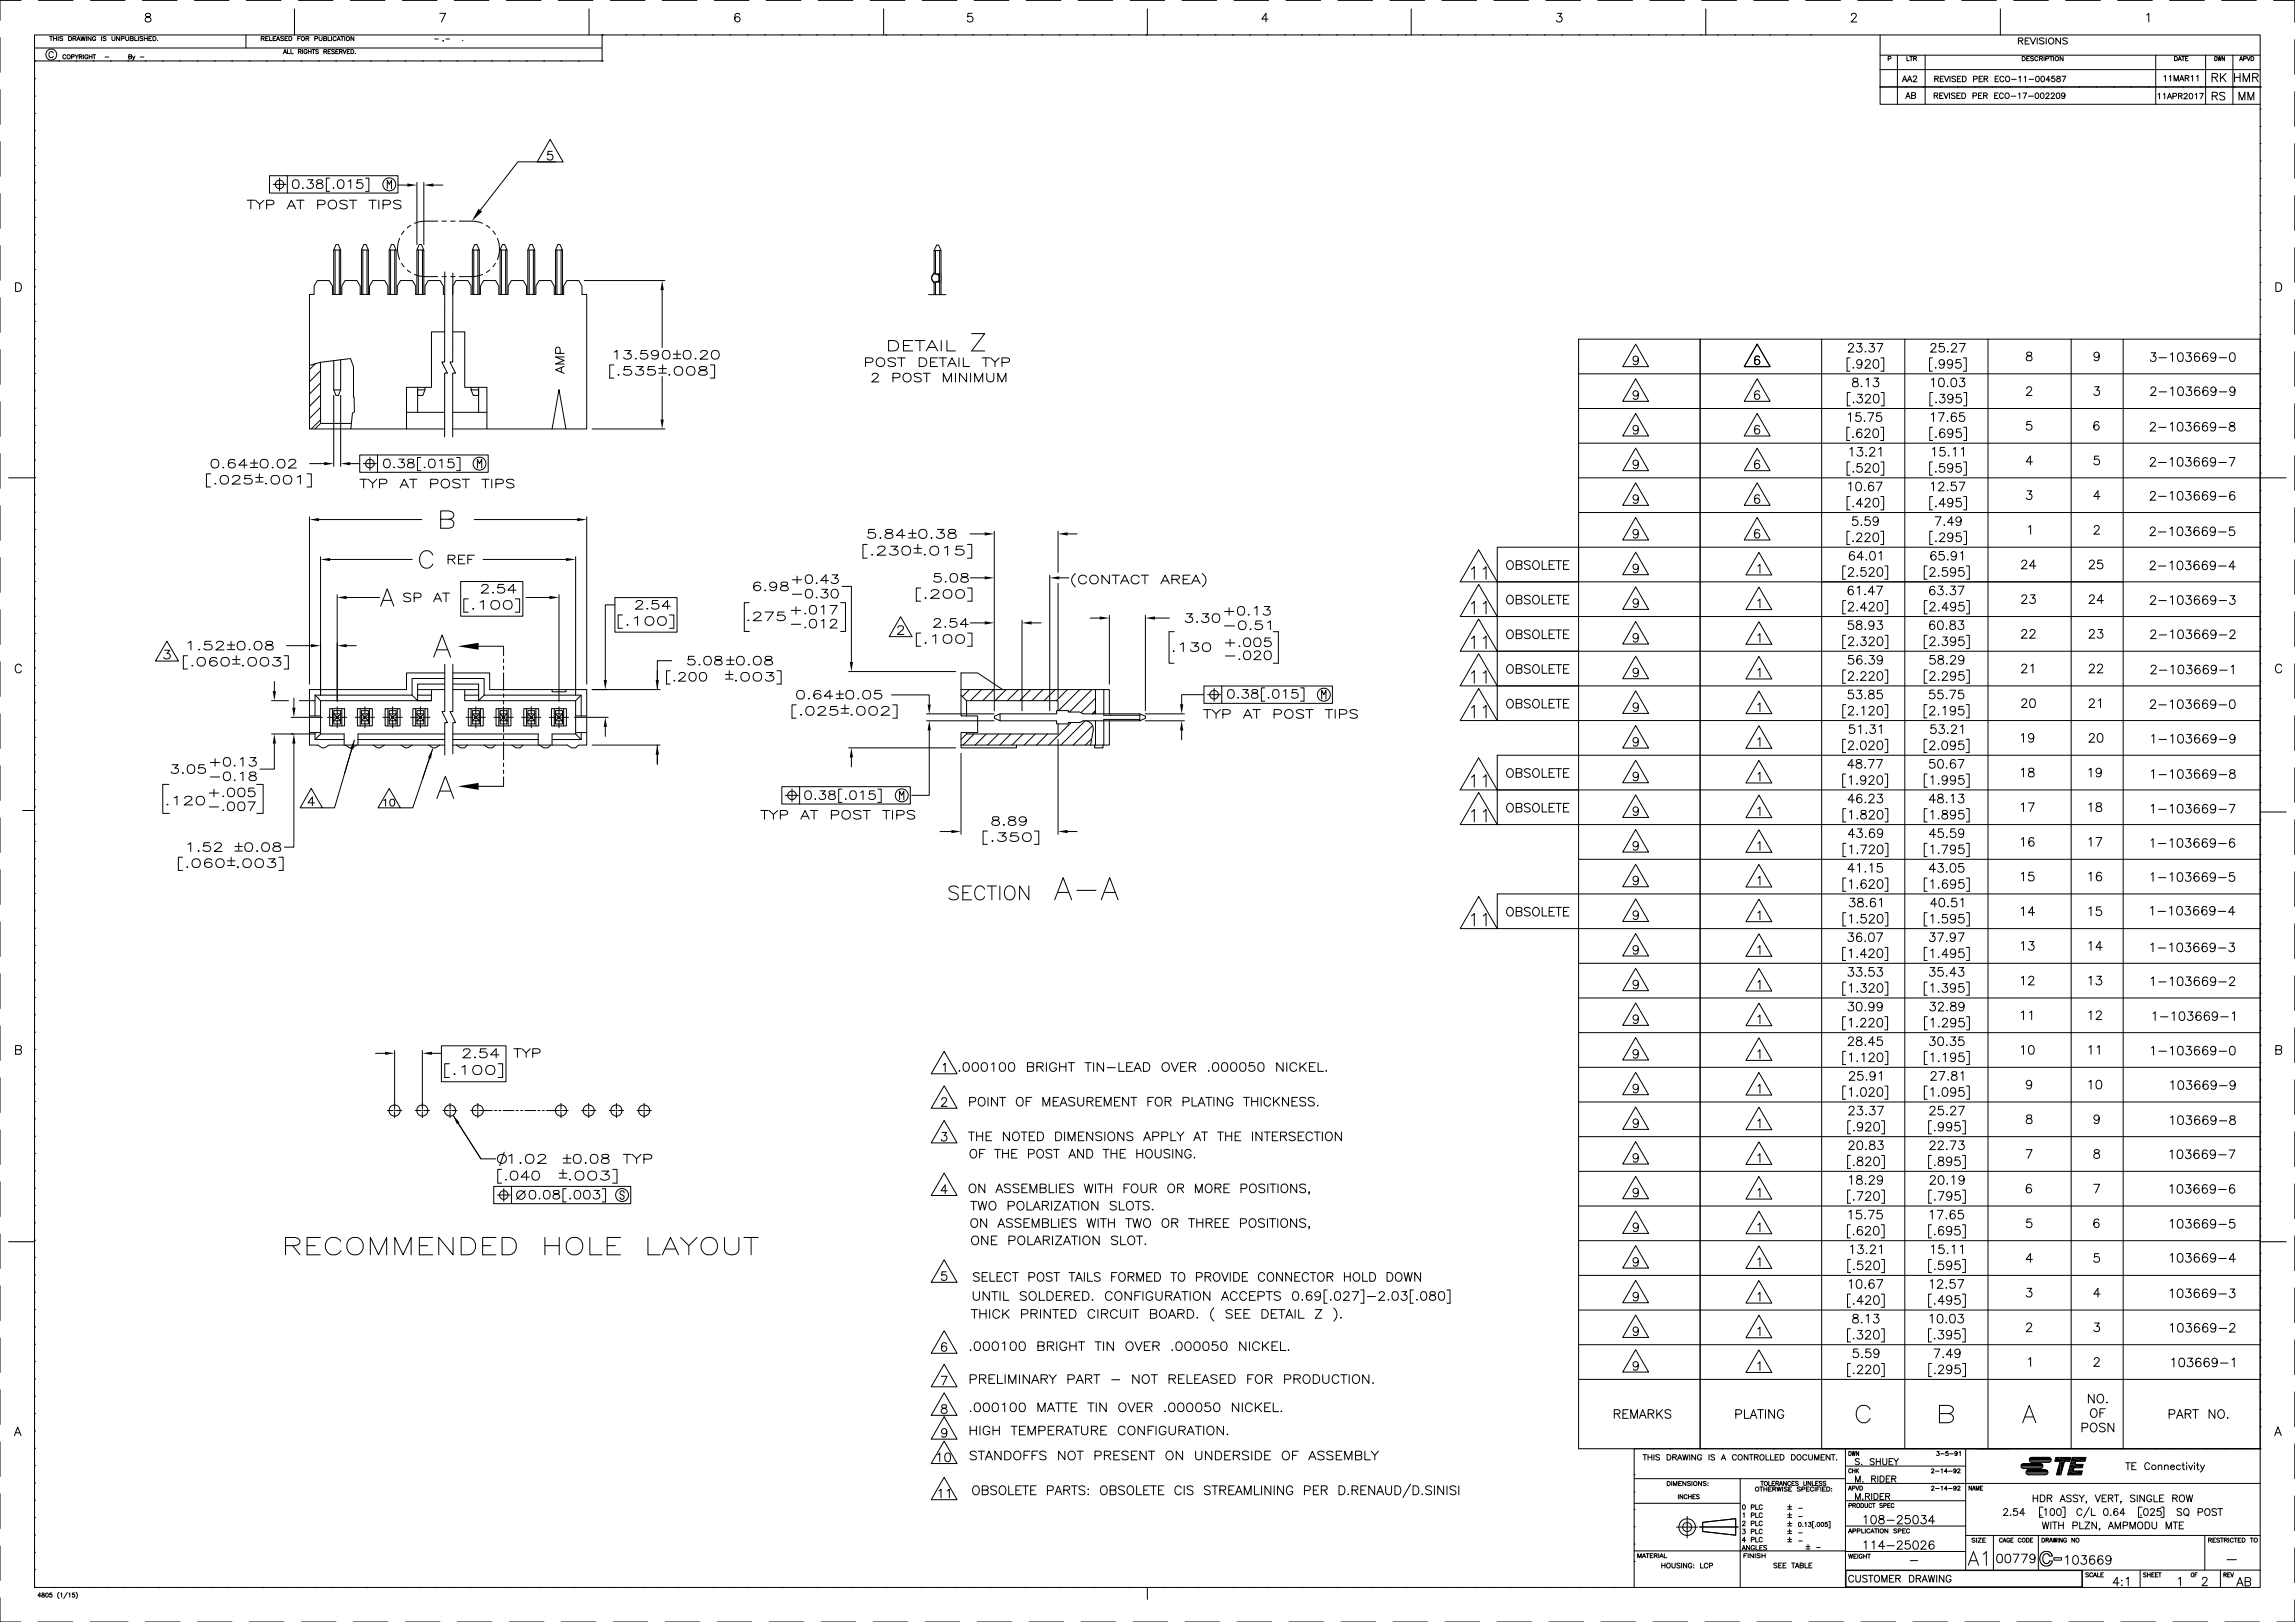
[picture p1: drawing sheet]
<svg xmlns="http://www.w3.org/2000/svg" width="841mm" height="594mm" viewBox="0 0 841 594" stroke-linecap="round" stroke-linejoin="round" font-family="sans-serif">
<g fill="none" stroke="#000" stroke-width=".37">
<path d="M0 13.8v12.7M7.7 .1h-7.7v7.3M12.7 12.8h815.6v568.6h-815.6zM12.7 17.6h207.9M14.1 .1h12.7M18.2 13.4h1.1M18.7 13.4v1.5M19.5 19.4a.8 .8 0 0 0-.9-.5 .8 .8 0 0 0-.7 .8v.6a.81 .81 0 0 0 .7 .8 .81 .81 0 0 0 .9-.5M19.6 14.1h1.1M19.6 13.4v1.5M20.7 13.4v1.5M21.3 13.4v1.5"/>
<path d="M23 13.6l-.4-.2-.7 .2 .1 .3 .9 .4-.1 .5-.9-.1M25.1 13.4h.6a.76 .76 0 0 1 .6 .7 .76 .76 0 0 1-.6 .8h-.6zM26.8 14.1l.9-.1 .2-.4-1.1-.2v1.5M27.3 14.1l.6 .8M28.2 14.9l.6-1.5 .6 1.5M28.4 14.4h.8M29.6 13.4l.4 1.5 .4-1.5 .4 1.5 .4-1.5M31.7 13.4v1.5M33.1 .1h12.7M33.4 13.4v1.5l-1.1-1.5v1.5M35.1 13.7a.6 .6 0 0 0-.7-.3 .6 .6 0 0 0-.5 .5v.4a.57 .57 0 0 0 .6 .6 .57 .57 0 0 0 .6-.6h-.4M37.2 13.4v1.5"/>
<path d="M38.9 13.6l-.4-.2-.7 .2v.3l1 .4-.1 .5-.9-.1M41 13.4v1l.5 .5 .5-.2 .1-1.3M43.8 13.4v1.5l-1.1-1.5v1.5M44.5 14.1h.9v-.7h-.9v1.5M46.1 13.4v1l.4 .5 .6-.2 .1-1.3M47.8 14.1l.9-.1 .2-.4-1.1-.2v1.5l1-.2 .1-.3-.4-.3M49.4 13.4v1.5h.9M50.7 13.4v1.5M52.2 .1h12.7M52.3 13.6l-.4-.2-.6 .2v.3l.9 .3v.6l-.9-.1M52.9 14.1h1.1M52.9 13.4v1.5"/>
<path d="M53.5 5.1a.63 .63 0 0 0 .3 1 1.14 1.14 0 0 1 1.3 .4 1.14 1.14 0 0 1-.1 1.4l-1 .2-.7-.3a1.17 1.17 0 0 1 .2-1.3 1.17 1.17 0 0 1 1.2-.4 .66 .66 0 0 0 .3-1zM54 13.4v1.5M54.6 14.1h.6M55.6 13.4h-1v1.5h1M56 13.4h.6a.76 .76 0 0 1 .6 .7 .76 .76 0 0 1-.6 .8h-.6zM57.7 14.7h.1M71.2 .1h12.7M90.1 12.8v4.8M90.3 .1h12.7M95.7 14.1l.9-.1 .2-.4-1.1-.2v1.5M96.3 14.1l.5 .8M97.3 14.1h.7"/>
<path d="M98.3 13.4h-1v1.5h1M98.8 13.4v1.5h.9M100.1 14.1h.6M101.1 13.4h-1v1.5h1M101.3 14.9l.6-1.5 .6 1.5M101.5 14.4h.8M103.8 19.7l.6-1.6 .6 1.6M103.9 13.6l-.4-.2-.7 .2 .1 .3 .9 .3v.6l-1-.1M104.1 19.1h.7M104.4 14.1h.6M105.4 18.1v1.6h.9M105.4 13.4h-1v1.5h1"/>
<path d="M105.9 13.4h.5a.78 .78 0 0 1 .6 .7 .78 .78 0 0 1-.6 .8h-.5zM106.6 18.1v1.6h.9M107.9 3.3v9.5M109.1 14.1h.6M109.3 18.9l.9-.1 .1-.5-1-.2v1.6M109.3 .1h12.7M109.9 18.9l.5 .8M110.1 13.4h-1v1.5M110.9 18.1v1.6M112.1 14.1l.9-.1 .2-.4-1.1-.2v1.5M112.5 18.5a.62 .62 0 0 0-.9-.3 .62 .62 0 0 0-.2 .9 .55 .55 0 0 0 .5 .6 .55 .55 0 0 0 .6-.6h-.4M112.6 14.1l.6 .8"/>
<path d="M113 18.1v1.6M113 18.9h1M114 18.1v1.6M114.3 18.1h1.1M114.9 18.1v1.6M115.4 14.1h.8l.2-.5-1-.2v1.5M116.7 18.3l-.4-.2-.6 .2 1 .9-.4 .5-.6-.3M116.9 13.4v1l.5 .5 .5-.2 .1-1.3M118.6 14.1l.9-.1v-.6h-.9v1.5l.9-.1 .2-.4-.4-.3M118.7 18.9l.8-.1 .2-.4-1-.3v1.6M119.2 18.9l.5 .8M120.2 13.4v1.5h.9"/>
<path d="M120.2 18.9h.6M121.2 18.1h-1v1.6h1M121.5 13.4v1.5M122.6 18.3l-.4-.2-.7 .2 .2 .4 .9 .5-.4 .5-.7-.3M123.1 18.9h.5M123.2 13.7a.6 .6 0 0 0-.7-.3 .6 .6 0 0 0-.5 .5v.4a.6 .6 0 0 0 .5 .6 .6 .6 0 0 0 .7-.4M123.5 14.9l.6-1.5 .6 1.5M123.7 14.4h.8M124 18.1h-.9v1.6h.9M124.4 18.9l.9-.1 .1-.4-1-.3v1.6M124.9 13.4h1M124.9 18.9l.5 .8"/>
<path d="M125.4 13.4v1.5M125.7 18.1l.6 1.6 .6-1.6M126.3 13.4v1.5M127.3 18.9h.5M128.2 18.1h-.9v1.6h.9M128.4 .1h12.7M128.6 18.1h.5a.81 .81 0 0 1 .5 .8 .81 .81 0 0 1-.5 .8h-.5zM129.7 13.4v1.5l-1.1-1.5v1.5M130.2 19.5h.1M147.4 .1h12.7M159.3 14.3h1.3M161.2 4.9h2.1l-1.5 3.2"/>
<path d="M162.5 14.8l-.2 .4M163.4 14.3h1.3M166.5 .1h12.7M169.6 14.7h.1M185.5 .1h12.7M204.6 .1h12.7M215.9 3.3v9.5M220.6 12.8h.1M220.6 12.8v9.5h-207.9M223.6 .1h12.7M229.4 12.8h.1M235.7 12.8h.1"/>
<path d="M242.1 12.8h.1M242.7 .1h12.7M248.4 12.8h.1M254.8 12.8h.1M261.1 12.8h.1M261.7 .1h12.7M267.5 12.8h.1M271.1 5.3a.89 .89 0 0 0-.9-.4 .89 .89 0 0 0-.8 .6 1.82 1.82 0 0 0 .8 2.6 .99 .99 0 0 0 1-1 .99 .99 0 0 0-.9-1 .99 .99 0 0 0-1.1 .9M273.8 12.8h.1M280.2 12.8h.1M280.8 .1h12.7M286.5 12.8h.1"/>
<path d="M292.9 12.8h.1M299.2 12.8h.1M299.8 .1h12.7M305.6 12.8h.1M311.9 12.8h.1M318.3 12.8h.1M318.9 .1h12.7M323.8 3.3v9.5M324.6 12.8h.1M331 12.8h.1M337.3 12.8h.1M337.9 .1h12.7"/>
<path d="M343.7 12.8h.1M350 12.8h.1M356.3 4.9h-1.5l-.2 1.3a1.13 1.13 0 0 1 1.7 0 1.13 1.13 0 0 1-.2 1.7 1.13 1.13 0 0 1-1.6-.4M356.4 12.8h.1M357 .1h12.7M362.7 12.8h.1M369.1 12.8h.1M375.4 12.8h.1M376 .1h12.7M381.8 12.8h.1M388.1 12.8h.1M394.5 12.8h.1"/>
<path d="M395.1 .1h12.7M400.8 12.8h.1M407.2 12.8h.1M413.5 12.8h.1M414.1 .1h12.7M419.9 12.8h.1M420.5 3.3v9.5M426.2 12.8h.1M432.6 12.8h.1M433.2 .1h12.7M438.9 12.8h.1M445.3 12.8h.1"/>
<path d="M451.6 12.8h.1M452.2 .1h12.7M458 12.8h.1M464.3 12.8h.1M464.7 7h-2.3l1.5-2.1v3.2M470.7 12.8h.1M471.3 .1h12.7M477 12.8h.1M483.4 12.8h.1M489.7 12.8h.1M490.3 .1h12.7M496.1 12.8h.1"/>
<path d="M502.4 12.8h.1M508.8 12.8h.1M509.4 .1h12.7M515.1 12.8h.1M517.1 3.3v9.5M521.5 12.8h.1M527.8 12.8h.1M528.4 .1h12.7M534.2 12.8h.1M540.5 12.8h.1M546.9 12.8h.1M547.5 .1h12.7"/>
<path d="M553.2 12.8h.1M559.6 12.8h.1M565.9 12.8h.1M566.5 .1h12.7M570.7 4.9h1.6l-.9 1.2a1.06 1.06 0 0 1 1 1.5 1.06 1.06 0 0 1-1.7 .3l-.3-.4M572.3 12.8h.1M578.6 12.8h.1M585 12.8h.1M585.6 .1h12.7M591.3 12.8h.1M597.7 12.8h.1M604 12.8h.1"/>
<path d="M604.6 .1h12.7M610.4 12.8h.1M616.7 12.8h.1M623.1 12.8h.1M623.7 .1h12.7M625.1 3.3v9.5M629.4 12.8h.1M635.8 12.8h.1M642.1 12.8h.1M642.7 .1h12.7M648.5 12.8h.1M654.8 12.8h.1"/>
<path d="M661.8 .1h12.7M663.6 12.8h.1M678.4 5.6l.7-.7h.6l.6 .6-.5 1-1.5 1.6h2.1M680.8 .1h12.7M689 12.8v19M699.9 .1h12.7M718.9 .1h12.7M733 3.3v9.5M738 .1h12.7M739.6 15l1.4-.2 .3-.5-.3-.3-1.4-.1v2.2M740.5 15l.8 1.1M742.1 15h1"/>
<path d="M743.7 13.9h-1.6v2.2h1.6M744.1 13.9l.9 2.2 1-2.2M746.6 13.9v2.2M749.1 14.2l-.6-.3-1.1 .3 .2 .5 1.2 .5 .3 .6-.6 .3-1.1-.3M749.9 13.9v2.2M755.1 13.9v2.2l-1.7-2.2v2.2M757 .1h12.7M757.6 14.2l-.6-.3-1.1 .3 .3 .5 .9 .3 .5 .5v.3l-.6 .3-1.1-.3M776.1 .1h12.7M786.7 5.5l.7-.6v3.2M795.1 .1h12.7M814.2 .1h12.7"/>
<path d="M833.2 .1h7.8v8.1M841 14.5v12.7M0 32.8v12.7M12.7 22.3h.1M12.7 28.8h.1M12.7 35.2h.1M21.4 22.3h.1M24.1 20.4a.57 .57 0 0 0-.6-.4 .57 .57 0 0 0-.5 .6v.4a.56 .56 0 0 0 .5 .6 .56 .56 0 0 0 .6-.4M26.2 20.8h.9l.1-.6-1-.2v1.6M27.5 20l.6 .8v.8M27.8 22.3h.1M28.7 20l-.6 .8"/>
<path d="M29 20.8l.9-.1v-.6l-.9-.1v1.6M29.5 20.8l.6 .8M30.6 20v1.6M32.2 20.4a.57 .57 0 0 0-.7-.4 .57 .57 0 0 0-.4 .6v.4a.55 .55 0 0 0 .5 .6 .55 .55 0 0 0 .6-.6h-.4M32.7 20v1.6M32.7 20.8h1M33.7 20v1.6M34 20h1.1M34.1 22.3h.1M34.5 20v1.6M38.5 20.9h1.3M40.5 22.3h.1"/>
<path d="M46.8 22.3h.1M47.2 20.8l.8-.1 .2-.4-1-.3v1.6l.9-.2 .1-.3-.4-.3M48.6 20.5l.4 1.1 .4-1.1M49 21.6l-.5 .5M51.4 20.9h1.3M53.2 22.3h.1M59.5 22.3h.1M65.9 22.3h.1M72.2 22.3h.1M78.6 22.3h.1M84.9 22.3h.1M91.3 22.3h.1"/>
<path d="M97.6 22.3h.1M104 22.3h.1M110.3 22.3h.1M116.7 22.3h.1M123 22.3h.1M129.4 22.3h.1M135.7 22.3h.1M142.1 22.3h.1M148.4 22.3h.1M154.8 22.3h.1M161.1 22.3h.1M167.5 22.3h.1"/>
<path d="M173.8 22.3h.1M180.2 22.3h.1M186.5 22.3h.1M192.9 22.3h.1M199.2 22.3h.1M205.6 22.3h.1M211.9 22.3h.1M220.6 22.3h.1M689 31.8h.1M689 25.5h.1M689 31.8v6.4h139.3M689 31.8h139.3"/>
<path d="M689 20.2h139.3M689 25.5h139.3M691.9 21.5l.9-.1 .1-.6-1-.1v1.5M695.3 20.2v18M697.1 29.9l.9-2.1 .8 2.1M697.4 29.2h1.1M698.3 31.8h.1M698.4 36.1l.8-2.2 .8 2.2M698.7 35.4h1M698.8 20.7v1.5h.9M699 29.9l.8-2.1 .8 2.1M699.3 29.2h1"/>
<path d="M699.9 20.7h1M700.4 20.7v1.5M700.5 34.9h1.3l.2-.6-.2-.3-1.3-.1v2.2l1.3-.2 .2-.5-.6-.5M701.1 28.3l.4-.5h.5l.4 .4-1.4 1.7h1.5M701.3 21.4l.9-.1v-.5l-.9-.1v1.5M701.8 21.4l.5 .8M704.6 31.8h.1M705.5 20.2v18M708.8 35l1.2-.1 .1-.6-1.3-.3v2.1M709 28.9l1.1-.1 .2-.7-1.3-.2v2M709.5 35l.6 1.1M709.7 28.9l.7 1"/>
<path d="M710.8 35h.8M711 31.8h.1M711 28.9h.8M712.1 34h-1.3v2.1h1.3M712.3 27.9h-1.3v2h1.3M712.4 34l.8 2.1 .8-2.1M712.6 27.9l.8 2 .7-2M714.4 34v2.1M714.6 27.9v2M716.5 34.3l-.5-.3-.9 .3 .1 .4 1.2 .6 .1 .5-.5 .3-.9-.3M716.6 28.2l-.4-.3-.9 .3 .2 .5 1 .4v.8h-.7l-.5-.3M717.1 35h.8"/>
<path d="M717.3 28.9h.8M717.3 31.8h.1M718.4 34h-1.3v2.1h1.3M718.6 27.9h-1.3v2h1.3M718.9 34h.7a1.08 1.08 0 0 1 .7 1.1 1.08 1.08 0 0 1-.7 1h-.7zM719.2 27.9h.6a1.08 1.08 0 0 1 .7 1 1.08 1.08 0 0 1-.7 1h-.6zM723 35.1l1.2-.1v-.9l-1.2-.1v2.1M723.2 29l1.2-.1 .1-.8-1.3-.2v2M723.7 31.8h.1M725 35h.8M725.3 28.9h.7M726.3 34h-1.3v2.1h1.3"/>
<path d="M726.5 27.9h-1.2v2h1.2M726.9 35l1.2-.1 .1-.6-1.3-.3v2.1M727.1 28.9l1.2-.1v-.7l-1.2-.2v2M727.6 35l.7 1.1M727.8 28.9l.6 1M730 31.8h.1M731 35h.7M731.1 28.9h.8M732.2 34h-1.2v2.1h1.2M732.4 27.9h-1.3v2h1.3M734.1 34.6a.74 .74 0 0 0-.8-.6 .74 .74 0 0 0-.6 .8v.5a.74 .74 0 0 0 .6 .8 .74 .74 0 0 0 .8-.5M734.4 28.4a.77 .77 0 0 0-.9-.5 .77 .77 0 0 0-.6 .8v.5a.76 .76 0 0 0 .6 .7 .76 .76 0 0 0 .9-.5"/>
<path d="M735.1 28.2l.2-.2a.96 .96 0 0 1 1.2 .9 .96 .96 0 0 1-1.2 1l-.4-.7zM735.1 34.1a.97 .97 0 0 1 1.2 1 .97 .97 0 0 1-1.2 .9l-.4-.7zM736.4 31.8h.1M737 35.2h1.7M737.2 29.1h1.7M739.7 34.4l.5-.4v2.1M739.9 28.3l.4-.4v2M741 20.7h.6a.79 .79 0 0 1 .6 .8 .79 .79 0 0 1-.6 .7h-.6zM741.3 34h1.4l-1 2.1M741.8 28.3l.5-.4v2M742.7 21.4h.6M742.7 31.8h.1"/>
<path d="M743.3 35.2h1.8M743.5 29.1h1.8M743.7 20.7h-1v1.5h1M745.2 20.9l-.9-.1-.1 .4 .8 .4 .2 .4-.4 .2-.7-.2M746 34.1a1.01 1.01 0 0 1 1.2 .8 1.01 1.01 0 0 1-.6 1.2l-.7-.4zM746.3 28l.3-.1a1.05 1.05 0 0 1 .7 1 1.05 1.05 0 0 1-.7 1 1.3 1.3 0 0 1-.3-1.9zM746.8 21.1a.62 .62 0 0 0-.6-.4 .62 .62 0 0 0-.5 .6 .68 .68 0 0 0 .2 .8 .68 .68 0 0 0 .9-.1v-.1M747.4 21.4h.7l.4-.4-.2-.2-.9-.1v1.5M748 21.4l.5 .8M748 34.1a1.01 1.01 0 0 1 1.2 .8 1.01 1.01 0 0 1-.7 1.2l-.5-.1-.3-.8zM748.2 28a1 1 0 0 1 1.2 .7 1 1 0 0 1-.7 1.2l-.7-.3-.1-.8zM749.1 20.7v1.5"/>
<path d="M749.1 31.8h.1M749.7 21.5l.9-.1 .1-.6-1-.1v1.5M749.7 34.6l.4-.6 .8 .4-1.3 1.7h1.4M751.1 20.7h1.1M751.3 29.3h-1.5l1-1.4v2M751.6 20.7v1.5M751.7 34.6l.4-.6 .5 .1 .2 .3-.2 .7-1 1h1.3M752.6 20.7v1.5M752.9 27.9h-.9l-.2 .9a.72 .72 0 0 1 1.1-.1 .72 .72 0 0 1-.1 1.1 .72 .72 0 0 1-1-.2M753.8 34.1l.3-.1a1.06 1.06 0 0 1 .8 1.1 1.06 1.06 0 0 1-.8 1l-.3-.1-.3-.8zM753.9 28v.6a.82 .82 0 0 1 1 .2 .82 .82 0 0 1-.1 1.1h-.9a.84 .84 0 0 1 0-1 .84 .84 0 0 1 .9-.3v-.6zM755.4 31.8h.1"/>
<path d="M755.6 27.9h1.4l-1 2M756 20.7v1.5l-1.1-1.5v1.5M756.7 34.7a.64 .64 0 0 1-.9 .6 .64 .64 0 0 1-.2-1.1 .64 .64 0 0 1 1 .1l.1 .4a.94 .94 0 0 1-.8 1.4l-.4-.3M761.8 31.8h.1M768.1 31.8h.1M774.5 31.8h.1M780.8 31.8h.1M787.2 31.8h.1M790 20.2v18M790.9 34.6l.5-.4v2M792.8 34.6l.5-.4v2M793 28l.5-.3v2"/>
<path d="M793.5 31.8h.1M794.3 36.2l.7-2 .8 2M794.6 35.5h.9M795 28l.4-.3v2M796.3 35.3l1.2-.2 .1-.7-1.3-.2v2M796.7 29.7v-2l.8 2 .8-2v2M796.9 20.7h.5a.81 .81 0 0 1 .5 .8 .81 .81 0 0 1-.5 .7h-.5zM798.2 22.2l.6-1.5 .6 1.5M798.3 35.1h1.2l.1-.7-1.3-.2v2M798.4 21.7h.8M798.7 29.7l.8-2 .8 2M799 35.1l.7 1.1"/>
<path d="M799 29h1M799.5 20.7h1M799.9 31.8h.1M800 20.7v1.5M800.4 34.7l.3-.5 .8 .4-.3 .7-.9 .9h1.3M800.8 28.6l1.2-.1 .1-.6-1.3-.2v2M800.9 21.4h.6M801.5 28.6l.6 1.1M801.9 20.7h-1v1.5h1M802.5 34.3a.99 .99 0 0 1 1.2 .7 .99 .99 0 0 1-.7 1.2l-.7-.4zM803 28l.5-.3v2M804.4 34.6l.5-.4v2"/>
<path d="M804.9 28l.5-.3v2M806.1 34.2h1.3l-.9 2M806.2 31.8h.1M808.3 20.2v18M810.6 28.3l1.8-.1 .3-.4-.2-.6-.5-.3h-1.4v3M810.7 35.1l1.6-.1 .3-.4-.1-.6-1.8-.2v2.8M811.6 20.7a.77 .77 0 0 1 .9 .8 .77 .77 0 0 1-.9 .7zM811.7 28.3l1 1.6M811.7 35.1l.9 1.5M812.6 31.8h.1M812.8 20.7l.3 1.5 .3-1.5 .2 1.5 .4-1.5M813.7 26.9v3"/>
<path d="M814.4 28.2l1.3 1.7M815.2 20.7v1.5l-.9-1.5v1.5M815.3 34.2a1.07 1.07 0 0 0-1-.5 1.07 1.07 0 0 0-.9 .8l.3 .4 1.3 .5 .3 .4-.3 .7a1.39 1.39 0 0 1-1.6-.3M815.7 26.9l-2 2M818.3 20.2v18M818.9 26.9v3M818.9 28.3h2M818.9 31.8h.1M820.5 36.6v-2.8l1.1 2.8 1.1-2.8v2.8M820.7 22.2l.6-1.5 .5 1.5M820.9 26.9v3M820.9 21.7h.7"/>
<path d="M822 29.9v-3l1.2 3 1.2-3v3M822.2 21.5l.8-.1v-.6l-.8-.1v1.5M823.4 20.7l.6 1.5 .6-1.5M823.8 36.6v-2.8l1 2.8 1.1-2.8v2.8M824.9 20.7h.5a.81 .81 0 0 1 .6 .8 .81 .81 0 0 1-.6 .7h-.5zM825.5 28.3l1.7-.1 .3-.4-.1-.6-.6-.3h-1.3v3M826.5 28.3l1 1.6M828.3 39.9h.1M828.3 31.8h.1M841 33.6v12.7M0 51.9v12.7M12.7 41.5h.1"/>
<path d="M12.7 47.9h.1M12.7 54.2h.1M201.6 51.1l4.8 8.2h-9.5zM202.4 55.4h-1.6l-.1 1.4a1.12 1.12 0 0 1 1.7 0 1.12 1.12 0 0 1-.2 1.7 1.12 1.12 0 0 1-1.7-.5M203.5 59.3h-13.7l-13.8 17.7M828.3 59h.1M828.3 52.6h.1M828.3 46.3h.1M841 52.6v12.7M0 70.9v12.7M12.7 60.6h.1M12.7 66.9h.1"/>
<path d="M12.7 73.3h.1M12.7 79.6h.1M90.6 73.3h2.7M91.9 73.3v3.2M93.6 73.3l1.6 1.5v1.7M96.7 73.3l-1.5 1.5M97.7 75h1.7l.8-.3a.79 .79 0 0 0-.2-1.2l-2.3-.2v3.2M98.8 64.4h47v6.3h-47zM100.1 67.5h4.8M102.4 65.2v4.7M105.2 76.5l1.6-3.2 1.5 3.2M105.3 64.4v6.3"/>
<path d="M105.8 75.5h1.9M107.7 66a1.3 1.3 0 0 1 1.7 .4 1.57 1.57 0 0 1 .1 1.9 1.57 1.57 0 0 1-1.8 .6 2.26 2.26 0 0 1 0-2.9zM108.7 73.3h2.7M110.1 73.3v3.2M111 68.7v.3zM112.7 65.8h2l-1.1 1.3a.99 .99 0 0 1 1.3 .8 .99 .99 0 0 1-1.1 1.1 1.04 1.04 0 0 1-1.4-.6M116.2 66l-.1 .6 .5 .5a1.48 1.48 0 0 1 1.8 1.3 1.32 1.32 0 0 1-1.4 .7 1.32 1.32 0 0 1-1.1-1.1 2.15 2.15 0 0 1 2.1-1.1l.2-.6a1.51 1.51 0 0 0-2-.3zM116.4 75h1.8l.8-.3a.79 .79 0 0 0-.3-1.2l-2.3-.2v3.2M120.8 65.2h-1.2v4.9h1.2M122 68.9h.4zM124.1 66a1.31 1.31 0 0 1 1.8 .4 1.57 1.57 0 0 1 .1 1.9 1.57 1.57 0 0 1-1.9 .6 2.26 2.26 0 0 1 0-2.9zM127.3 73.8a2.24 2.24 0 0 0-2.8 0v.3a2.56 2.56 0 0 0 2.4 1.1l.4 .4v.4a2.08 2.08 0 0 1-2.8 0"/>
<path d="M127.6 66.4l.9-.6v3.2M128 73.3h2.7M129.4 73.3v3.2M132.7 65.8h-1.7l-.2 1.4a1.23 1.23 0 0 1 1.8-.1 1.23 1.23 0 0 1-.1 1.8l-.5 .1a1.1 1.1 0 0 1-1.4-.6M133.9 65.2h1.3v4.9h-1.3M135.2 73.3h2.7M136.5 73.3v3.2M138.8 73.3v3.2M140.4 75l2.3-.2 .4-.4v-.5l-.4-.4-2.3-.2v3.2M141.9 69.1v-3.1l.8 1.5 .8-1.5v3.1M145.8 67.8h3.5M146.9 73.8a2.24 2.24 0 0 0-2.7 0l.4 .7 1.6 .5a.84 .84 0 0 1 .7 1 2.08 2.08 0 0 1-2.7 0"/>
<path d="M152.8 66.8v22.8M155.3 66.8v22.8M158.8 67.8h3.5M828.3 78h.1M828.3 71.7h.1M828.3 65.3h.1M841 71.7v12.7M0 90v12.7M12.7 86h.1M12.7 92.3h.1M12.7 98.7h.1M122.3 91.6h2.5v16.2"/>
<path d="M122.8 91.6v16.2M124.3 91.6v16.2M124.8 91.6l-.8-2.1h-.9l-.8 2.1v16.2M132.5 91.6h2.5v16.2M133 91.6v16.2M134.5 91.6v16.2M135 91.6l-.9-2.1h-.8l-.8 2.1v16.2M142.6 91.6h2.6v16.2M143.1 91.6v16.2M144.7 91.6v16.2M145.2 91.6l-.9-2.1h-.8l-.9 2.1v16.2M146.4 87.3a10.2 10.2 0 0 0 0 7.8"/>
<path d="M147.2 96.4l.9 1.3M148.1 84.6l-.9 1.3M149.2 98.9l1.3 .9M150.5 82.5l-1.3 1M152.8 91.6h2.5v16.2M153.3 91.6v16.2M154.8 91.6v16.2M155.3 91.6l-.9-2.1h-.8l-.8 2.1v16.2M160.4 81a17.7 17.7 0 0 0-8.5 .8M162 81h1.6M163 99.6l-.1 33h-1l2.1 4.1h-1.1v23.3M165.1 81h1.7"/>
<path d="M168.3 81a17.7 17.7 0 0 1 8.5 .8M173.1 91.6h2.5v16.2M173.6 91.6v16.2M175.1 91.6v16.2M175.6 91.6l-.8-2.1h-.9l-.8 2.1v16.2M178.2 82.5l1.3 1M179.5 98.9l-1.3 .9M180.6 84.6l1 1.3M181.6 96.4l-1 1.3M182.3 87.3a10.2 10.2 0 0 1 0 7.8M183.3 91.6h2.5v16.2M183.8 91.6v16.2"/>
<path d="M185.3 91.6v16.2M185.8 91.6l-.9-2.1h-.8l-.8 2.1v16.2M193.4 91.6h2.6v16.2M193.9 91.6v16.2M195.5 91.6v16.2M196 91.6l-.9-2.1h-.8l-.9 2.1v16.2M203.6 91.6h2.5v16.2M204.1 91.6v16.2M205.6 91.6v16.2M206.1 91.6l-.9-2.1h-.8l-.8 2.1v16.2M342.3 91.8h2.5M342.8 91.8l-.1 8.5"/>
<path d="M344.3 91.8v16.1M828.3 97.1h.1M828.3 90.7h.1M828.3 84.4h.1M841 90.7v12.7M0 109v12.7M5.7 103.6h1.1a1.7 1.7 0 0 1 1.1 1.5 1.7 1.7 0 0 1-1.1 1.6h-1.1zM12.7 105h.1M12.7 111.4h.1M12.7 117.7h.1M151.9 100.5v.1a17.7 17.7 0 0 0 8.5 .7M162 101.3h1.6"/>
<path d="M162.9 107.8h-.4v-3l-1.2-2h-4.4l-1.2 2v3h-3.4v-3l-1.2-2h-4.3l-1.2 2v3h-3.4v-3l-1.2-2h-4.4l-1.2 2v3h-3.4v-3l-1.2-2h-4.3l-1.2 2v3h-3.5v-3l-1.1-2h-4.4l-1.2 2v3h-1.7v49.3h49.6M165.1 101.3h1.7M165.9 107.8v-3l1.2-2h4.4l1.1 2v3h3.5v-3l1.2-2h4.3l1.2 2v3h3.4v-3l1.2-2h4.4l1.2 2v3h3.4v-3l1.2-2h4.3l1.2 2v3h3.4v-3l1.2-2h4.4l1.2 2v3h1.7v49.3h-49.1M165.9 100v32.6h-1l2 4.1h-1v23.3M176.8 100.5v.1a17.7 17.7 0 0 1-8.5 .7M214.1 102.8h29.6M242.7 106.3v21M340.3 107.9h6.4M341.8 100.6l.6-.3 1.8 .3v2.5l-.4 .2h-1.4a1.6 1.6 0 0 1-.6-2.7zM342 100.6l-.6 1.2 .9 2.1v4M342 100.5l.3-.7v-8l.9-2h.8l.8 2v16.1M342.7 103.3l.1 4.6"/>
<path d="M342.9 100.6l1.1 .2v2.2l-1.1 .1M344.1 102.8h.1M344.1 100.8h.1M828.3 116.1h.1M828.3 109.8h.1M828.3 103.4h.1M834 103.6h1.1a1.7 1.7 0 0 1 1.1 1.5 1.7 1.7 0 0 1-1.1 1.6h-1.1zM841 109.8v12.7M0 128.1v12.7M12.7 124.1h.1M12.7 130.4h.1M12.7 136.8h.1"/>
<path d="M113.4 133.8l4.1-1.1v22.4M115.5 133.2l-2.1 2.2M117.5 132.7l10.9-1.4 1.1 3v11.1h.3l.1 5.4-.7 .5-.6 5.8M117.5 135.8l-4.1 4M124.8 131.8v11l-.8 2h-.9l-.8-2v-10.7M162.9 121.6h-4.8v20.3h-9.1v15.2M165.9 121.6h4.4v20.3h8.1v15.2M205.3 129.4v-1.5l-.3-.6a.85 .85 0 0 0-.9-.1 .85 .85 0 0 0-.5 .7v1.5h3.2M205.7 134.6v1.6M206.8 134.2l-3.2 1.2 3.2 1.3M206.8 130.7h-3.2l3.2 1.4-3.2 1.2h3.2M225 133.7h-1.6v4.8h1.6"/>
<path d="M225.1 129l1-.6v3.1M226.5 137.3h.4zM228.9 128.4h2.3l-1.2 1.2a1.04 1.04 0 0 1 1.4 1 1.63 1.63 0 0 1-2.8 .3M231.1 134.3h-2.2l-.3 1.3 .3-.1a1.68 1.68 0 0 1 2.6 1 1.96 1.96 0 0 1-3.1 .3M232.8 131.4h.4zM233.3 134.3h2.4l-1.3 1.2a1.11 1.11 0 0 1 1.5 1 1.96 1.96 0 0 1-3.1 .3M237 128.4h-2l-.2 1.3 .2-.1a1.51 1.51 0 0 1 2.4 1 1.67 1.67 0 0 1-2.8 .3M239.8 134.3h-2.2l-.2 1.3 .2-.1a1.65 1.65 0 0 1 2.6 1 1.92 1.92 0 0 1-3 .3M241.3 129.4a1.37 1.37 0 0 1-1.4 .9 1.37 1.37 0 0 1-1.2-1 1.49 1.49 0 0 1 2.2-.7 1.49 1.49 0 0 1 .2 2.3 1.41 1.41 0 0 1-2.3 .2M241.4 136.7h2.8M241.4 135h2.8M242.7 137.9v15.7"/>
<path d="M242.8 133.7v2.7M245.1 137.3h.4zM246.7 129.7h2.8M246.7 131.4h2.8M248.1 128.4v2.7M254.7 131.4h.4zM256.5 134.4l-.2 .6 .6 .5a1.75 1.75 0 0 1 2.3 1.3l-.5 .5-.6 .1a1.64 1.64 0 0 1-2.1-.6 1.22 1.22 0 0 1 1.4-1.2l1.3-.3 .3-.6a2.22 2.22 0 0 0-2.5-.3zM256.8 129.1l.2-.4 .6-.3 1.2 .1a.66 .66 0 0 1 .2 1.1l-2.5 1.9h2.9M260.3 133.7h1.6v4.8h-1.6M317.2 132.7l2.3-.1 .4-.5v-.4l-.4-.5-2.3-.1v3.2M319.6 137.4a1.24 1.24 0 0 1 1.1-.8 1.24 1.24 0 0 1 1.2 .7l-.6 1.1-1.9 1.5h2.6M325.6 124.7h1.8a1.9 1.9 0 0 1 1.9 1.9 1.9 1.9 0 0 1-1.9 1.9h-1.8z"/>
<path d="M327.2 138.4l2.2-.2 .4-.9-.4-.5-.5-.1h-1.7v3.2M328.2 131.5a1.74 1.74 0 0 0-2.8 .3l.4 .5 1.6 .4a.75 .75 0 0 1 .7 .6 .75 .75 0 0 1-.3 .8 2.23 2.23 0 0 1-2.4-.3M329 131.1h2.7M330.3 131.1v3.2M331.1 126.5h2.1M334.5 124.7h-3.4v3.8h3.4M335.3 124.7h3.6M336.8 131.1h1.4a1.59 1.59 0 0 1 1.5 1.6 1.59 1.59 0 0 1-1.5 1.6h-1.4zM337.1 124.7v3.8M337.6 137.1a1.65 1.65 0 0 0-2.6 .3l.4 .5 1.4 .5a.85 .85 0 0 1 .8 1 1.92 1.92 0 0 1-2.6 0M338.3 136.7h2.6M339.4 128.5l2.1-3.8 2.1 3.8"/>
<path d="M339.6 136.7v3.2M340.2 127.3h2.6M341 132.6h1.6M343.5 131.1h-2.5v3.2h2.5M344.1 131.1h2.8M344.9 124.7v3.8M345.5 131.1v3.2M345.7 139.9v-3.2l1.5 3.2 1.5-3.2v3.2M347 124.7v3.8h3.1M347.3 134.3l1.6-3.2 1.5 3.2M347.9 133.2h1.9M350.1 136.7v3.2"/>
<path d="M351.4 131.1v3.2M353 131.1v3.2h2.3M354.2 136.7v3.2l-2.6-3.2v3.2M355.7 136.7v3.2M356.1 122.2h4.8l-4.8 6.3h4.8M357.2 139.9v-3.2l1.4 3.2 1.5-3.2v3.2M359.9 131.1h2.8M361.3 131.1v3.2M361.6 136.7v2.3a1.35 1.35 0 0 0 1.3 .9 1.35 1.35 0 0 0 1.3-.9v-2.3M363.1 131.1l1.5 1.5v1.7M365.7 139.9v-3.2l1.5 3.2 1.4-3.2v3.2M366.2 131.1l-1.6 1.5"/>
<path d="M367.2 132.7l2.3-.1 .5-.5v-.4l-.5-.5-2.3-.1v3.2M578.5 124.2h249.8v406.4h-249.8zM578.5 136.9h249.8M599.4 126l4.7 8.3h-9.4zM599.4 138.7l4.7 8.3h-9.4zM600.4 131.5a.98 .98 0 0 1-1.4 .8 .98 .98 0 0 1-.3-1.6 .98 .98 0 0 1 1.5 .2 2.26 2.26 0 0 1-.7 2.7l-.8-.2-.1-.2M623 124.2v406.4M643.9 126l4.8 8.3h-9.5zM643.9 138.7l4.8 8.3h-9.5zM644.7 130.9a.9 .9 0 0 0-1.3-.3 2.59 2.59 0 0 0 0 2.8 .98 .98 0 0 0 1.4-.4 .98 .98 0 0 0-.6-1.3 .98 .98 0 0 0-1.2 .8M667.6 124.2v406.4M677.4 126.5l.3-.5 .9-.2 .5 .3 .1 .6-1.9 2.3h2.1"/>
<path d="M677.9 131.1h-1v4.8h1M679 134.7h.3zM679.2 138.7a.63 .63 0 0 0 .3 1 1.15 1.15 0 0 1 1.2 .5 1.15 1.15 0 0 1 0 1.3l-1.1 .2-.6-.3a1.17 1.17 0 0 1 .1-1.3 1.17 1.17 0 0 1 1.3-.4 .68 .68 0 0 0 .3-1zM680.6 125.8h1.6l-.8 1.2a1.07 1.07 0 0 1 .9 1.5 1.07 1.07 0 0 1-1.7 .3l-.3-.4M682.3 132.8a.98 .98 0 0 1-1.3 .8 .98 .98 0 0 1-.4-1.5 .98 .98 0 0 1 1.6 0 1.72 1.72 0 0 1-1.1 2.8l-.6-.5M683.6 132.5l.1-.5 .5-.3 .8 .1 .3 .5-.4 1.1-1.5 1.5h2.1M683.6 128.7v.3zM683.9 139.1l.7-.6v3.2M685.1 125.8h1.7l-.9 1.2a1.07 1.07 0 0 1 1 1.5 1.07 1.07 0 0 1-1.8 .3l-.3-.4M686.7 138.5h1.7l-.9 1.2a1.07 1.07 0 0 1 1 1 1.07 1.07 0 0 1-.9 1.1 1.07 1.07 0 0 1-1.2-.7M686.9 131.8a1.08 1.08 0 0 1 1.5 .5 1.63 1.63 0 0 1-1.1 2.6 2.02 2.02 0 0 1-.4-3.1zM687.8 125.8h2.1l-1.4 3.2"/>
<path d="M689.3 131.1h1v4.8h-1M698 124.2v406.4M707.6 126.5l.6-.7 1.1 .3a1.02 1.02 0 0 1-.3 1.4l-1.5 1.5h2.1M707.8 139.1l.8-.6v3.2M708.2 131.1h-1.1v4.8h1.1M709.3 134.6v.3zM710.8 138.7a1 1 0 0 1 1.5 .4 1.49 1.49 0 0 1 .2 1.8 1.49 1.49 0 0 1-1.7 .6l-.3-.4a2.82 2.82 0 0 1 .3-2.4zM712.3 125.8h-1.5l-.1 1.4a1.12 1.12 0 0 1 1.6 0 1.12 1.12 0 0 1-.2 1.6 1.12 1.12 0 0 1-1.6-.4M712.5 132.8a.98 .98 0 0 1-1.4 .7 .98 .98 0 0 1-.3-1.5 .98 .98 0 0 1 1.6 .1 2.3 2.3 0 0 1-.8 2.8l-.7-.2-.2-.3M713.7 128.8h.3zM715.2 126.5l.3-.5 .9-.2 .4 .3 .2 .6-2 2.3h2.1M715.4 138.7a.97 .97 0 0 1 1.5 .4 1.48 1.48 0 0 1 .1 1.8 1.48 1.48 0 0 1-1.6 .6 2.42 2.42 0 0 1 0-2.8z"/>
<path d="M715.6 132.8a1 1 0 0 1-1.4 .8 1 1 0 0 1-.4-1.5 1 1 0 0 1 1.6 0 1.72 1.72 0 0 1-1.1 2.8l-.6-.5M718.1 125.8h2.1l-1.5 3.2M718.2 138.5h1.7l-.9 1.2a1.07 1.07 0 0 1 1 1 1.07 1.07 0 0 1-.9 1.1 1.07 1.07 0 0 1-1.2-.7M718.4 131.7h-1.5l-.2 1.4a1.12 1.12 0 0 1 1.7-.1 1.12 1.12 0 0 1-.1 1.7 1.12 1.12 0 0 1-1.7-.4M719.5 131.1h1.1v4.8h-1.1M728.5 124.2v406.4M742.9 129.1a.63 .63 0 0 0 .3 1.1 1.13 1.13 0 0 1 1.2 .5 1.13 1.13 0 0 1-.1 1.3l-1 .1a.89 .89 0 0 1-.8-.9 .89 .89 0 0 1 1-.8l.6-.2a.63 .63 0 0 0 .2-1.1zM759 124.2v406.4M769.3 130a1 1 0 0 1-1.4 .9 1 1 0 0 1-.4-1.5 1 1 0 0 1 1.6 0 1.67 1.67 0 0 1-1 2.7l-.6-.4M778 124.2v406.4M788.3 129.2h1.6l-.8 1.2a1.07 1.07 0 0 1 .9 1.5 1.07 1.07 0 0 1-1.7 .4l-.3-.5M791.2 131h2.7"/>
<path d="M795.4 129.8l.7-.6v3.2M798.4 129.4a1.02 1.02 0 0 1 1.5 .4 2.91 2.91 0 0 1-.3 2.5 1.08 1.08 0 0 1-1.5-.5 2.46 2.46 0 0 1 .3-2.4zM801.3 129.2h1.6l-.8 1.2a1.07 1.07 0 0 1 .9 1.5 1.07 1.07 0 0 1-1.7 .4l-.3-.5M806 129.7a.93 .93 0 0 0-.9-.5 .93 .93 0 0 0-.8 .6 1.91 1.91 0 0 0 .8 2.6 .99 .99 0 0 0 1-.9 .99 .99 0 0 0-.9-1.1 .99 .99 0 0 0-1 .9M809 129.7a.9 .9 0 0 0-.9-.5 .9 .9 0 0 0-.8 .6 1.82 1.82 0 0 0 .8 2.6 .99 .99 0 0 0 1-.9 .99 .99 0 0 0-.9-1.1 .99 .99 0 0 0-1 .9M812 130.3a.98 .98 0 0 1-1.4 .8 .98 .98 0 0 1-.3-1.6 .98 .98 0 0 1 1.6 .2 3.1 3.1 0 0 1-.3 2.6 .94 .94 0 0 1-1.4-.4M813.2 131h2.7M817.5 129.4a1.03 1.03 0 0 1 1.5 .4l.1 .8a1.4 1.4 0 0 1-.9 1.8h-.3a1.71 1.71 0 0 1-.7-2.6zM828.3 135.2h.1M828.3 128.8h.1M828.3 122.5h.1M841 128.8v12.7"/>
<path d="M0 147.1v12.7M12.7 143.1h.1M12.7 149.5h.1M12.7 155.8h.1M117.5 153.8l-3.4 3.3M117.5 149.2l-4.1 4.1M117.5 144.8l-4.1 4M117.5 140.3l-4.1 4M122.3 142.8h2.5M122.3 144.8v26M124.8 144.8v26M128.8 155.1h-11.3l-2.1 2"/>
<path d="M149 151h14M153 141.9v9.1M155.7 141.9v.9l-.8 2h-1.9v-2h2.7M165.9 151h12.5M172.6 141.9v.9l.8 2h2v-2h-2.8M175.4 141.9v9.1M202.3 157.1l2.6-14.4 2.5 14.4M217 157.1h26.7M578.5 149.6h249.8M599.4 151.4l4.7 8.3h-9.4zM600.4 144.2a.98 .98 0 0 1-1.4 .8 .98 .98 0 0 1-.3-1.6 .98 .98 0 0 1 1.5 .2 2.26 2.26 0 0 1-.7 2.7l-.8-.2-.1-.2M600.4 156.9a.98 .98 0 0 1-1.4 .8 .98 .98 0 0 1-.3-1.6 .98 .98 0 0 1 1.5 .2 2.26 2.26 0 0 1-.7 2.7l-.8-.2-.1-.2"/>
<path d="M643.9 151.4l4.8 8.3h-9.5zM644.7 143.6a.9 .9 0 0 0-1.3-.3 2.59 2.59 0 0 0 0 2.8 .98 .98 0 0 0 1.4-.4 .98 .98 0 0 0-.6-1.3 .98 .98 0 0 0-1.2 .8M644.7 156.3a.9 .9 0 0 0-1.3-.3 2.59 2.59 0 0 0 0 2.8 .98 .98 0 0 0 1.4-.4 .98 .98 0 0 0-.6-1.3 .98 .98 0 0 0-1.2 .8M677.4 151.8l.7-.6v3.2M677.8 156.5h-1v4.8h1M678 143.8h-1v4.8h1M679.1 159.9v.4zM679.1 147.4h.3zM680.8 144.4h1.6l-.9 1.2a1.07 1.07 0 0 1 1 1 1.07 1.07 0 0 1-.9 1.1 1.07 1.07 0 0 1-1.2-.7M681.8 151.2h-1.5l-.2 1.3a1.12 1.12 0 0 1 1.7 0 1.12 1.12 0 0 1-.2 1.7 1.12 1.12 0 0 1-1.6-.4M682.2 141.4v.3zM682.2 157.5a1 1 0 0 0-1.3-.3 1.92 1.92 0 0 0 .4 3.1 .99 .99 0 0 0 1.1-.9 .99 .99 0 0 0-.9-1.1 .99 .99 0 0 0-1.1 .9"/>
<path d="M683.1 154.2h.3zM683.4 157.8l.7-.7 1 .3a1 1 0 0 1-.3 1.4l-1.5 1.5h2.1M683.6 145.1l.3-.6 .9-.1 .5 .3 .1 .6-1.9 2.3h2.1M684.5 151.2h2.1l-1.5 3.2M686.8 157.2a1.08 1.08 0 0 1 1.5 .5 1.63 1.63 0 0 1-1.1 2.6 2.03 2.03 0 0 1-.4-3.1zM686.9 144.5a1.08 1.08 0 0 1 1.6 .5l.1 .8a1.36 1.36 0 0 1-1.2 1.8 2.03 2.03 0 0 1-.5-3.1zM689.2 156.5h1v4.8h-1M689.4 151.2h-1.6l-.1 1.3a1.13 1.13 0 0 1 1.7 0 1.13 1.13 0 0 1-.2 1.7 1.13 1.13 0 0 1-1.7-.4M689.4 143.8h1v4.8h-1M707.8 151.8l.7-.6v3.2M708.2 156.5h-1v4.8h1M708.3 143.8h-1.1v4.8h1.1"/>
<path d="M709.5 159.9v.4zM709.5 147.2v.4zM710.4 151.2h2.1l-1.6 3.2M711 144.4h1.6l-.8 1.2a1.05 1.05 0 0 1 .7 1.7 1.05 1.05 0 0 1-1.8-.3M712.6 157.5a.95 .95 0 0 0-1.7 .2 1.91 1.91 0 0 0 .8 2.6 .99 .99 0 0 0 1.1-.9 .99 .99 0 0 0-.9-1.1 .99 .99 0 0 0-1.1 .9M713.5 154.2h.3zM713.7 141.4v.3zM715.6 158.2a.98 .98 0 0 1-1.3 .8 .98 .98 0 0 1-.4-1.5 .98 .98 0 0 1 1.6 0 1.72 1.72 0 0 1-1.1 2.8l-.6-.5M715.7 145.5a1 1 0 0 1-1.4 .8 1 1 0 0 1-.4-1.5 1 1 0 0 1 1.6 0 1.72 1.72 0 0 1-1 2.8l-.6-.5M716.9 151.7a.95 .95 0 0 0-1.4-.3 2.59 2.59 0 0 0 0 2.8 .98 .98 0 0 0 1.4-.4 .98 .98 0 0 0-.6-1.3 .98 .98 0 0 0-1.2 .8M718.5 157.1h-1.5l-.1 1.4a1.11 1.11 0 0 1 1.7 0 1.11 1.11 0 0 1-.3 1.6 1.11 1.11 0 0 1-1.6-.4M718.6 144.4h-1.6l-.1 1.4a1.12 1.12 0 0 1 1.7-.1 1.12 1.12 0 0 1-.2 1.7 1.12 1.12 0 0 1-1.7-.4"/>
<path d="M719.6 156.5h1v4.8h-1M719.6 143.8h1.1v4.8h-1.1M719.7 151.2h-1.5l-.1 1.3a1.13 1.13 0 0 1 1.7 0 1.13 1.13 0 0 1-.2 1.7 1.13 1.13 0 0 1-1.7-.4M742.7 142.4l.6-.7 1 .3a.99 .99 0 0 1-.2 1.4l-1.6 1.4h2.1M744.3 154.4h-1.4l-.2 1.3a1.12 1.12 0 0 1 1.7 0 1.12 1.12 0 0 1-.2 1.7 1.12 1.12 0 0 1-1.7-.5M767.6 141.7h1.7l-.9 1.2a1.07 1.07 0 0 1 1 1 1.07 1.07 0 0 1-.9 1.1 1.07 1.07 0 0 1-1.2-.8M769.1 154.8a.9 .9 0 0 0-1.3-.3 1.8 1.8 0 0 0 .6 3 .98 .98 0 0 0 .9-1 .98 .98 0 0 0-1-.9 .98 .98 0 0 0-1 .9M788 155.5l.3-.6a1.03 1.03 0 0 1 1.4 .1 1.06 1.06 0 0 1-.3 1.4l-1.5 1.5h2.1M788.2 142.5l.3-.6 .9-.2 .5 .3 .1 .6-2 2.3h2.2M791.1 156.5h2.7M791.2 143.5h2.7M795.3 155.3l.8-.6v3.2"/>
<path d="M795.4 142.3l.8-.6v3.2M798.3 154.9a1.01 1.01 0 0 1 1.6 .4l.1 .8a1.4 1.4 0 0 1-.9 1.8h-.3a1.98 1.98 0 0 1-.5-3zM798.5 141.9a.97 .97 0 0 1 1.5 .4 1.48 1.48 0 0 1 .1 1.8 1.48 1.48 0 0 1-1.6 .7 2.42 2.42 0 0 1 0-2.9zM801.2 154.7h1.7l-.9 1.2a1.07 1.07 0 0 1 .9 1.5 1.07 1.07 0 0 1-1.7 .3l-.3-.4M801.3 141.7h1.7l-.9 1.2a1.07 1.07 0 0 1 1 1 1.07 1.07 0 0 1-.9 1.1 1.07 1.07 0 0 1-1.2-.7M805.9 155.2a.92 .92 0 0 0-1.4-.3 2.41 2.41 0 0 0 0 2.8 .98 .98 0 0 0 1.5-.4 .98 .98 0 0 0-.7-1.3 .98 .98 0 0 0-1.2 .8M806 142.2a.9 .9 0 0 0-1.3-.3 1.8 1.8 0 0 0 .6 3 .98 .98 0 0 0 .9-1 .98 .98 0 0 0-1-1 .98 .98 0 0 0-1 .9M808.9 155.2a.9 .9 0 0 0-1.3-.3 1.79 1.79 0 0 0 .5 3 .98 .98 0 0 0 .9-1 .98 .98 0 0 0-.9-1 .98 .98 0 0 0-1 .9M809.1 142.2a.94 .94 0 0 0-1.4-.3 2.61 2.61 0 0 0 0 2.9 .98 .98 0 0 0 1.4-.4 .98 .98 0 0 0-.6-1.4 .98 .98 0 0 0-1.2 .8M812 155.8a1 1 0 0 1-1.4 .8 1 1 0 0 1-.4-1.5 1 1 0 0 1 1.6 .1 1.67 1.67 0 0 1-1.1 2.7l-.6-.4M812.1 142.8a.98 .98 0 0 1-1.3 .8 .98 .98 0 0 1-.5-1.5 .98 .98 0 0 1 1.6 .1 1.67 1.67 0 0 1-1 2.7l-.6-.4M813.1 156.5h2.8"/>
<path d="M813.3 143.5h2.7M817.3 154.9a.63 .63 0 0 0 .2 1 1.13 1.13 0 0 1 1.3 .5 1.13 1.13 0 0 1-.1 1.3l-1 .2a.91 .91 0 0 1-.8-1 .91 .91 0 0 1 .9-.8l.6-.2a.63 .63 0 0 0 .3-1zM819 142.8a.98 .98 0 0 1-1.3 .8 .98 .98 0 0 1-.4-1.6 .98 .98 0 0 1 1.6 .2 3.1 3.1 0 0 1-.3 2.6 1.05 1.05 0 0 1-1.4-.3M828.3 154.2h.1M828.3 147.9h.1M828.3 141.5h.1M841 147.9v12.7M0 166.2v12.7M3.1 175h9.6M12.7 162.2h.1M12.7 168.5h.1M12.7 174.9h.1"/>
<path d="M77.2 173.5h-1.6v4.9h1.6M78.7 177.2h.4zM81.6 171.3h.4zM85.3 174.9a1.53 1.53 0 0 1 2.6-.2l-.7 1.1-2.2 1.5h3.1M86.1 168.7a1.5 1.5 0 0 0-2-.2 1.5 1.5 0 0 0-.4 1.9 1.34 1.34 0 0 0 1.3 1 1.34 1.34 0 0 0 1.3-1 1.39 1.39 0 0 0-1.3-1 1.39 1.39 0 0 0-1.3 1M90.6 170.4h-3.1l2-2.2v3.2M91.7 169.6h2.8M91.7 171.3h2.8M92 174.1h-2.2l-.2 1.4 .2-.1a1.48 1.48 0 0 1 1.8-.2 1.48 1.48 0 0 1 .6 1.7 2.12 2.12 0 0 1-2.8-.2M93.1 168.2v2.8M93.7 174.9h2.7M93.7 176.5h2.7"/>
<path d="M95 173.5v2.7M97.3 177.2h.4zM99.7 171.3h.4zM105.9 169a1.42 1.42 0 0 1 2.5-.2l-.7 1.1-2 1.5h2.9M108.9 174.7l1.2-.6v3.2M112.5 173.5h1.6v4.9h-1.6M113.5 169.8h5.3M128.3 169.8h3.5M131.8 166.6h47.1v6.4h-47.1zM131.9 175.5h2.7M133.1 169.8h4.8M133.3 175.5v3.2"/>
<path d="M135 175.5l1.6 1.6v1.6M135.6 167.4v4.8M138.1 175.5l-1.5 1.6M138.3 166.7v6.2M139.1 177.2l2.3-.1 .4-1-.4-.4-2.3-.2v3.2M141.1 168.3a1.34 1.34 0 0 1 1.7 .5 1.53 1.53 0 0 1 .1 1.8 1.53 1.53 0 0 1-1.8 .6 2.11 2.11 0 0 1 0-2.9zM144.2 171.2h.4zM146.2 168.2h1.9l-1.1 1.1a1.01 1.01 0 0 1 1.3 .9 1.01 1.01 0 0 1-1.1 1.1l-1-.1-.4-.5M146.6 178.7l1.5-3.2 1.6 3.2M147.2 177.6h1.9M149.6 168.3l-.1 .6 .5 .4a1.48 1.48 0 0 1 1.8 1.4 1.32 1.32 0 0 1-1.4 .7 1.32 1.32 0 0 1-1.1-1.1 2.16 2.16 0 0 1 2.1-1.1l.2-.6a1.58 1.58 0 0 0-2-.3zM150.1 175.5h2.7"/>
<path d="M151.4 175.5v3.2M154.2 167.6h-1.2v4.8h1.2M155.4 171.2h.4zM157.5 168.3a1.33 1.33 0 0 1 2 1.2 1.38 1.38 0 0 1-1.4 1.8 1.9 1.9 0 0 1-.6-3zM157.8 177.2l2.3-.1 .4-.5v-.5l-.9-.6h-1.8v3.2M161 168.8l.9-.6v3.1M166.1 168.2h-1.7l-.2 1.3a1.2 1.2 0 0 1 1.8-.1 1.2 1.2 0 0 1-.1 1.8l-.5 .1a1.24 1.24 0 0 1-1.4-.6M167.3 167.6h1.3v4.8h-1.3M168.6 176a1.7 1.7 0 0 0-2.7 .3 2.56 2.56 0 0 0 2.3 1l.4 .5v.4a2.08 2.08 0 0 1-2.7 0M169.4 175.5h2.7M170.7 175.5v3.2M175 171.4v-3.2l.7 1.6 .8-1.6v3.2"/>
<path d="M176.5 175.5h2.7M177.9 175.5v3.2M180.2 175.5v3.2M181.7 177.2l2.4-.1a.79 .79 0 0 0 0-1.4l-2.4-.2v3.2M188.3 176a1.69 1.69 0 0 0-2.7 .3 2.55 2.55 0 0 0 2.3 1l.4 .5v.4a2.08 2.08 0 0 1-2.7 0M578.5 175h259.3M578.5 162.3h249.8M599.4 164.1l4.7 8.3h-9.4zM599.4 176.8l4.7 8.3h-9.4zM600.4 169.6a.98 .98 0 0 1-1.4 .8 .98 .98 0 0 1-.3-1.6 .98 .98 0 0 1 1.5 .2 2.26 2.26 0 0 1-.7 2.7l-.8-.2-.1-.2M643.9 164.1l4.8 8.3h-9.5zM643.9 176.8l4.8 8.3h-9.5z"/>
<path d="M644.7 169a.9 .9 0 0 0-1.3-.3 2.59 2.59 0 0 0 0 2.8 .98 .98 0 0 0 1.4-.4 .98 .98 0 0 0-.6-1.3 .98 .98 0 0 0-1.2 .8M677.5 177.2l.7-.6v3.2M677.9 164.5l.8-.6v3.2M677.9 169.2h-1v4.8h1M679.2 172.6v.4zM680.5 176.8a1.01 1.01 0 0 1 1.5 .4 1.49 1.49 0 0 1 .1 1.8 1.49 1.49 0 0 1-1.6 .6l-.3-.4a2.82 2.82 0 0 1 .3-2.4zM680.8 163.9h1.7l-.9 1.2a1.07 1.07 0 0 1 1 1 1.07 1.07 0 0 1-.9 1.1 1.07 1.07 0 0 1-1.2-.7M682.2 169.8h-1.5l-.2 1.4a1.13 1.13 0 0 1 1.7-.1 1.13 1.13 0 0 1-.2 1.7 1.13 1.13 0 0 1-1.6-.4M683.3 179.5v.3zM683.6 170.5l.3-.6 .8-.1 .5 .3 .1 .6-1.9 2.3h2.1M683.7 166.9h.3zM685.2 164.6l.1-.4a1.02 1.02 0 0 1 1.6 0 .98 .98 0 0 1-.3 1.4l-1.6 1.5h2.2"/>
<path d="M686.5 177.1a.89 .89 0 0 0-1.3-.3 1.8 1.8 0 0 0 .6 3 .98 .98 0 0 0 .9-1 .98 .98 0 0 0-1-1 .98 .98 0 0 0-1 .9M686.9 169.9a1.09 1.09 0 0 1 1.5 .5l.1 .8a1.36 1.36 0 0 1-1.2 1.8 2.03 2.03 0 0 1-.4-3.1zM687.6 176.6h2.1l-1.5 3.2M688.5 164.5l.8-.6v3.2M689.3 169.2h1v4.8h-1M707.8 177.2l.7-.6v3.2M708.2 164.5l.8-.6v3.2M708.2 169.2h-1.1v4.8h1.1M709.3 172.8h.3zM710.5 177.3l.3-.5 .9-.2 .5 .3 .1 .6-1.9 2.3h2.1M712.4 169.8h-1.5l-.1 1.4a1.11 1.11 0 0 1 1.7 0 1.11 1.11 0 0 1-.3 1.6 1.11 1.11 0 0 1-1.6-.4M712.6 163.9h-1.5l-.2 1.3a1.12 1.12 0 0 1 1.7 .1 1.12 1.12 0 0 1-.2 1.6 1.12 1.12 0 0 1-1.6-.4"/>
<path d="M713.5 179.6h.3zM714 166.9h.3zM715.6 170.9a.98 .98 0 0 1-1.4 .7 .98 .98 0 0 1-.3-1.5 .98 .98 0 0 1 1.6 .1 3.1 3.1 0 0 1-.3 2.6 .95 .95 0 0 1-1.4-.3M715.8 164.5l.7-.6v3.2M716.7 176.6h-1.5l-.1 1.3a1.12 1.12 0 0 1 1.6 0 1.12 1.12 0 0 1-.2 1.7 1.12 1.12 0 0 1-1.6-.4M717.9 176.6h2.1l-1.5 3.2M718.5 169.8h-1.5l-.2 1.4a1.11 1.11 0 0 1 1.7 0 1.11 1.11 0 0 1-.2 1.6 1.11 1.11 0 0 1-1.6-.4M718.8 164.5l.7-.6v3.2M719.5 169.2h1.1v4.8h-1.1M742.9 179.8h1.6l-.9 1.2a1.07 1.07 0 0 1 1 1 1.07 1.07 0 0 1-.9 1.1 1.07 1.07 0 0 1-1.2-.8M744.8 169.2h-2.3l1.6-2.1v3.1M769.1 167.1h-1.5l-.1 1.3a1.12 1.12 0 0 1 1.7 0 1.12 1.12 0 0 1-.3 1.7 1.12 1.12 0 0 1-1.6-.5"/>
<path d="M788 168.3l.6-.7 1.1 .3a.93 .93 0 0 1-.3 1.3l-1.5 1.5h2.1M791.1 169.4h2.7M795.3 168.2l.7-.6v3.1M798.3 167.7a1.03 1.03 0 0 1 1.6 .5l.1 .7a1.4 1.4 0 0 1-.9 1.8h-.3a1.98 1.98 0 0 1-.5-3zM801.2 167.6h1.7l-.9 1.2a1.07 1.07 0 0 1 .9 1.5 1.07 1.07 0 0 1-1.7 .3l-.3-.4M805.9 168a.94 .94 0 0 0-.9-.4 .94 .94 0 0 0-.8 .6 1.91 1.91 0 0 0 .8 2.5 .99 .99 0 0 0 1.1-.9 .99 .99 0 0 0-.9-1 .99 .99 0 0 0-1.1 .9M808.9 168a.9 .9 0 0 0-.9-.5 .9 .9 0 0 0-.7 .7 1.81 1.81 0 0 0 .7 2.5 .99 .99 0 0 0 1.1-.9 .99 .99 0 0 0-1-1 .99 .99 0 0 0-1 .9M811.9 168.6a.98 .98 0 0 1-1.4 .8 .98 .98 0 0 1-.3-1.5 .98 .98 0 0 1 1.6 .1 3.1 3.1 0 0 1-.3 2.6 .94 .94 0 0 1-1.4-.3M813.1 169.4h2.8M816.9 167.6h2.1l-1.5 3.1M828.3 179.6h.1M828.3 173.3h.1"/>
<path d="M828.3 166.9h.1M828.3 160.6h.1M841 166.9v12.7M0 185.2v12.7M12.7 181.2h.1M12.7 187.6h.1M12.7 193.9h.1M113.4 189.3v61.3M116.9 190.3h37.7M161.5 190.2h3.1l1-.3a1.39 1.39 0 0 0 0-2.4l-1-.4h-3.1v6.4h3.1l1-.3a1.6 1.6 0 0 0 0-2.7l-1-.3M173.8 190.3h37.7M215 189.3v61.3"/>
<path d="M317.8 199.4h-1.6v5h1.6M320.5 193.9h-2.1l-.2 1.4a1.47 1.47 0 0 1 1.8-.3 1.47 1.47 0 0 1 .7 1.7 1.9 1.9 0 0 1-2.7-.1M322.4 197h.4zM324.7 194.1l-.2 .6 .7 .5a1.67 1.67 0 0 1 2 1.4 1.91 1.91 0 0 1-2.9 0 1.14 1.14 0 0 1 1.2-1.3l1.3-.3 .2-.6a1.98 1.98 0 0 0-2.3-.3zM331.7 196.1h-3.2l2.1-2.2v3.3M333 195.3h2.7M333 197h2.7M334.3 193.9v2.8M336.3 199.4v2.8M341.2 197h.4zM343.5 193.9h2.4l-1.3 1.3a1.12 1.12 0 0 1 1.5 1.1 1.82 1.82 0 0 1-3 .3M347.8 194.1l-.2 .6 .6 .5a1.7 1.7 0 0 1 2.2 1.4 1.99 1.99 0 0 1-3 0v-.5a2.1 2.1 0 0 1 2.1-.9l.5-.2 .2-.6a2.08 2.08 0 0 0-2.4-.3z"/>
<path d="M354.5 199.4h1.6v5h-1.6M355.5 195.6h5.4M364.4 194.6v65.7M387.7 194.6v15M391.2 195.6h3.5M578.5 187.7h249.8M599.4 189.5l4.7 8.3h-9.4zM600.4 182.3a.98 .98 0 0 1-1.4 .8 .98 .98 0 0 1-.3-1.6 .98 .98 0 0 1 1.5 .2 2.26 2.26 0 0 1-.7 2.7l-.8-.2-.1-.2M600.4 195a.98 .98 0 0 1-1.4 .8 .98 .98 0 0 1-.3-1.6 .98 .98 0 0 1 1.5 .2 2.26 2.26 0 0 1-.7 2.7l-.8-.2-.1-.2M643.9 189.5l4.8 8.3h-9.5zM644.7 181.7a.9 .9 0 0 0-1.3-.3 2.59 2.59 0 0 0 0 2.8 .98 .98 0 0 0 1.4-.4 .98 .98 0 0 0-.6-1.3 .98 .98 0 0 0-1.2 .8M644.7 194.4a.9 .9 0 0 0-1.3-.3 2.59 2.59 0 0 0 0 2.8 .98 .98 0 0 0 1.4-.3 .98 .98 0 0 0-.6-1.4 .98 .98 0 0 0-1.2 .8"/>
<path d="M677.9 194.6h-1.1v4.8h1.1M677.9 181.9h-1v4.8h1M679.1 198v.4zM679.1 185.3v.4zM680.4 195.9l.7-.7 1 .3a1.02 1.02 0 0 1-.3 1.4l-1.5 1.5h2.1M680.6 189.3h-1.5l-.2 1.3a1.12 1.12 0 0 1 1.7 0 1.12 1.12 0 0 1-.2 1.7 1.12 1.12 0 0 1-1.6-.4M682.1 192.2v.3zM682.6 184.6h-2.3l1.5-2.1v3.2M683.5 195.9l.3-.6 .9-.1 .4 .3 .2 .6-2 2.3h2.1M683.5 183.2l.3-.6 .9-.1 .5 .3 .1 .6-2 2.3h2.2M685.1 189.3h-1.5l-.1 1.3a1.12 1.12 0 0 1 1.7 0 1.12 1.12 0 0 1-.3 1.7 1.12 1.12 0 0 1-1.6-.4M686.8 195.3a1.08 1.08 0 0 1 1.5 .5 1.49 1.49 0 0 1 .1 1.8 1.49 1.49 0 0 1-1.6 .6l-.4-1.2z"/>
<path d="M686.8 182.6a1.08 1.08 0 0 1 1.5 .5 1.49 1.49 0 0 1 .2 1.8 1.49 1.49 0 0 1-1.7 .6l-.4-1.2zM688.3 190.3a.97 .97 0 0 1-1.3 .9 .97 .97 0 0 1-.4-1.5 .97 .97 0 0 1 1.5 .1 2.17 2.17 0 0 1-.7 2.7l-.8-.2-.1-.3M689.2 194.6h1v4.8h-1M689.2 181.9h1.1v4.8h-1.1M708.2 194.6h-1v4.8h1M708.2 181.9h-1v4.8h1M709.2 189.3h2.1l-1.5 3.2M709.5 198v.4zM709.5 185.3v.4zM710.8 195.9l.3-.6 1-.1 .4 .3 .1 .6-1.9 2.3h2.1M712.5 192.2v.3zM712.9 184.6h-2.2l1.5-2.1v3.2"/>
<path d="M715.6 196.3a.98 .98 0 0 1-1.3 .7 .98 .98 0 0 1-.4-1.5 .98 .98 0 0 1 1.6 .1 3.2 3.2 0 0 1-.3 2.6 .95 .95 0 0 1-1.4-.3M715.6 183.6a.98 .98 0 0 1-1.3 .8 .98 .98 0 0 1-.4-1.5 .98 .98 0 0 1 1.6 0 1.72 1.72 0 0 1-1.1 2.8l-.6-.5M715.9 191.4h-2.2l1.5-2.1v3.2M718.5 195.2h-1.5l-.1 1.4a1.11 1.11 0 0 1 1.7 0 1.11 1.11 0 0 1-.3 1.6 1.11 1.11 0 0 1-1.6-.4M718.5 182.5h-1.5l-.1 1.4a1.11 1.11 0 0 1 1.7 0 1.11 1.11 0 0 1-.3 1.6 1.11 1.11 0 0 1-1.6-.4M718.7 190.3a1 1 0 0 1-1.3 .9 1 1 0 0 1-.5-1.5 1 1 0 0 1 1.6 .1 2.8 2.8 0 0 1-.3 2.5 .98 .98 0 0 1-1.3-.3M719.6 194.6h1v4.8h-1M719.6 181.9h1v4.8h-1M743.4 193.1l.7-.6v3.1M767.5 193.2l.6-.7 1 .3a.99 .99 0 0 1-.3 1.4l-1.5 1.4h2.1M769.6 181.9h-2.3l1.5-2.1v3.1M788 193.8l.3-.6 .9-.2 .4 .3 .2 .6-2 2.3h2.1"/>
<path d="M788 180.7l.3-.6 1-.1 .4 .3 .2 .6-2 2.3h2.1M791 194.8h2.7M791.1 181.8h2.7M795.2 193.6l.8-.6v3.2M795.3 180.6l.7-.6v3.2M798.2 193.2a1.01 1.01 0 0 1 1.6 .4 1.49 1.49 0 0 1 .1 1.8 1.49 1.49 0 0 1-1.7 .7l-.4-1.3zM798.3 180.1a1.08 1.08 0 0 1 1.6 .5l.1 .8a1.36 1.36 0 0 1-1.2 1.8 2.03 2.03 0 0 1-.5-3.1zM801.1 193h1.7l-.9 1.2a1.07 1.07 0 0 1 1 1 1.07 1.07 0 0 1-.9 1.2 1.07 1.07 0 0 1-1.2-.8M801.2 180h1.7l-.9 1.2a1.05 1.05 0 0 1 .7 1.7 1.05 1.05 0 0 1-1.8-.3M805.8 193.5a.9 .9 0 0 0-1.3-.3 1.79 1.79 0 0 0 .6 3 .98 .98 0 0 0 .9-1 .98 .98 0 0 0-1-1 .98 .98 0 0 0-1 .9M805.9 180.4a.96 .96 0 0 0-1.7 .2 1.91 1.91 0 0 0 .8 2.6 .99 .99 0 0 0 1.1-.9 .99 .99 0 0 0-.9-1.1 .99 .99 0 0 0-1.1 .9M808.8 193.5a.89 .89 0 0 0-1.3-.3 2.61 2.61 0 0 0 0 2.9 .98 .98 0 0 0 1.4-.4 .98 .98 0 0 0-.6-1.4 .98 .98 0 0 0-1.3 .8"/>
<path d="M808.9 180.4a.92 .92 0 0 0-.9-.4 .92 .92 0 0 0-.7 .6 1.82 1.82 0 0 0 .7 2.6 .99 .99 0 0 0 1.1-.9 .99 .99 0 0 0-1-1.1 .99 .99 0 0 0-1 .9M811.9 194.1a1 1 0 0 1-1.4 .9 1 1 0 0 1-.4-1.6 1 1 0 0 1 1.6 .1 1.67 1.67 0 0 1-1.1 2.7l-.6-.4M811.9 181.1a.98 .98 0 0 1-1.4 .7 .98 .98 0 0 1-.3-1.5 .98 .98 0 0 1 1.6 .1 3.1 3.1 0 0 1-.3 2.6 .89 .89 0 0 1-1.4-.3M813.1 194.8h2.7M813.1 181.8h2.8M818.7 193h-1.5l-.2 1.4a1.12 1.12 0 0 1 1.7-.1 1.12 1.12 0 0 1-.2 1.7 1.12 1.12 0 0 1-1.6-.4M818.9 180.4a1.01 1.01 0 0 0-1.4-.3 1.92 1.92 0 0 0 .5 3.1 .99 .99 0 0 0 1.1-.9 .99 .99 0 0 0-1-1.1 .99 .99 0 0 0-1 .9M828.3 198.7h.1M828.3 192.3h.1M828.3 186h.1M841 186v12.7M0 204.3v12.7"/>
<path d="M12.7 200.3h.1M12.7 206.6h.1M12.7 213h.1M12.7 219.3h.1M117.5 203.9v50.7M120.9 204.9h30.1M123.6 217.8v39M127 218.8h12.1M140.4 219.9h3M150.5 217.7a1.59 1.59 0 0 0-2.6 .3l.4 .5 1.4 .4a.75 .75 0 0 1 .7 .6 .75 .75 0 0 1-.3 .8 2.21 2.21 0 0 1-2.2-.3M151.8 218.9h1.6l.7-.3a.83 .83 0 0 0-.1-1.2l-2.2-.2v3.2M158.6 203.3a2.47 2.47 0 0 0-2.8-1.6 2.47 2.47 0 0 0-2 2.5 2.84 2.84 0 0 0 .7 3.1 2.84 2.84 0 0 0 3.1 .5l1-1.2"/>
<path d="M159.4 219.3h1.8M162.2 217.2h2.5M163.4 217.2v3.2M164.2 204.9l2.2-.2 .4-.8-.4-.4-2.2-.2v3.2M165.5 204.9l1.3 1.6M168 204.9h1.5M168.8 213h22.8v12.7h-22.8zM170.4 203.3h-2.4v3.2h2.4M171.5 204.9h1.4M171.6 219.3h-1.6v4.9h1.6M173.8 203.3h-2.3v3.2M176.6 214.8l.1-.5a1.39 1.39 0 0 1 2.2 .4l-.6 1-1.9 1.5h2.7"/>
<path d="M177 204.9h30.4M180.5 217.1h.4zM184.6 214.1h-2l-.2 1.3a1.38 1.38 0 0 1 1.8-.3 1.38 1.38 0 0 1 .6 1.7 1.76 1.76 0 0 1-2.6-.2M188.8 219.3h1.6v4.9h-1.6M189.1 216.2h-3l2-2.1v3.1M192.7 218.8h8.6M204.9 217.8v39M210.9 203.9v50.7M225.3 218.9h22.8v12.6h-22.8zM241.1 219.9h-2l-.1 1.4a1.38 1.38 0 0 1 1.7-.3 1.38 1.38 0 0 1 .6 1.7 1.76 1.76 0 0 1-2.5-.2M278.6 213.7a1.48 1.48 0 0 0-1.9-.2 1.48 1.48 0 0 0-.5 1.8 1.34 1.34 0 0 0 1.3 1.1 1.34 1.34 0 0 0 1.3-1.1 1.41 1.41 0 0 0-1.3-.9 1.41 1.41 0 0 0-1.3 .9M280.2 216.2h.4z"/>
<path d="M284.6 214.3a1.34 1.34 0 0 1-1.3 .9 1.34 1.34 0 0 1-1.3-1.1 1.37 1.37 0 0 1 1.8-.8 1.37 1.37 0 0 1 .8 1.7l-.2 .8a1.4 1.4 0 0 1-2.2 .1M286.4 213.3l-.2 .7 .6 .4a1.67 1.67 0 0 1 2 1.4 1.9 1.9 0 0 1-2.8 0 1.14 1.14 0 0 1 1.2-1.2l1.2-.3 .2-.6a1.93 1.93 0 0 0-2.2-.4zM290.4 212.4h3.4M290.4 217.6h3.4M292.1 211v2.7M295.7 210.7a1.55 1.55 0 0 1 2.1 1.4 1.55 1.55 0 0 1-2.1 1.5 2.13 2.13 0 0 1 0-2.9zM295.7 216a1.61 1.61 0 0 1 2.1 1 1.61 1.61 0 0 1-1.2 2h-.4a1.84 1.84 0 0 1-.5-3zM299.1 213.6h.4zM299.1 218.9h.4zM301.2 215.8h2l-1.1 1.3a1.03 1.03 0 0 1 1.3 1 1.52 1.52 0 0 1-2.6 .3M303.6 212.7h-2.8l1.9-2.2v3.2M304.9 210.5h2.1l-1.1 1.3a1.01 1.01 0 0 1 1.3 .8 1.01 1.01 0 0 1-1.1 1.1 1.17 1.17 0 0 1-1.6-.6"/>
<path d="M305.1 216a1.38 1.38 0 0 1 2.1 1.2 1.47 1.47 0 0 1-1.5 1.8 1.81 1.81 0 0 1-.6-3zM308.5 214.8h3.5v27.7M319.4 203.2h.4zM321.6 200.8a1.56 1.56 0 0 1 2.8-.1l-.7 1.1-2.3 1.5h3.2M326.4 200h2.5l-1.4 1.3h.8a.95 .95 0 0 1 .9 .8 .95 .95 0 0 1-.7 1.1l-.7 .1a1.57 1.57 0 0 1-1.8-.6M334.9 200.8h2.8M334.9 202.5h2.8M337.4 215.4h-1.6v4.8h1.6M338.7 203.2h.4zM339 219h.4zM341.3 216.7a1.62 1.62 0 0 1 2.7-.2v.4l-.7 .7-2.3 1.5h3.3M344.6 210.1h-2l-.2 1.3 .2-.1a1.36 1.36 0 0 1 1.7-.1 1.36 1.36 0 0 1 .5 1.6 1.77 1.77 0 0 1-2.6-.1"/>
<path d="M346.1 200.7l1.2-.7v3.3M346.4 213.1h.4zM348.7 210.2a1.56 1.56 0 0 1 2.2 1.4 1.56 1.56 0 0 1-2.2 1.5 2.01 2.01 0 0 1 0-2.9zM352.5 210.2l-.2 .6 .6 .5a1.65 1.65 0 0 1 1.9 1.4 1.53 1.53 0 0 1-1.5 .6 1.53 1.53 0 0 1-1.2-1.1 2.57 2.57 0 0 1 2.4-1.1l.2-.6a1.93 1.93 0 0 0-2.2-.3zM352.8 200h-2.3l-.2 1.4 .2-.1a1.76 1.76 0 0 1 2.8 1.1 2.06 2.06 0 0 1-3.2 .3M354.6 215.4h1.6v4.8h-1.6M355.6 211.6h5.3M384.7 210.7v49.6M387.7 213.7v41.9M388.2 211.6h3.5M394.1 210.1a2.81 2.81 0 0 0 0 4.8M398.2 211.4a1.6 1.6 0 0 0-2.4-.4 1.6 1.6 0 0 0 0 2.5 1.6 1.6 0 0 0 2.4-.4"/>
<path d="M406.5 210.7v3.1l-2.7-3.1v3.1M407.5 210.7h2.8M408.9 210.7v3.1M410.6 213.8l1.6-3.1 1.5 3.1M411.2 212.8h2M417.5 211.4a1.6 1.6 0 0 0-2.4-.4 1.6 1.6 0 0 0 0 2.5 1.6 1.6 0 0 0 2.4-.4M418.2 210.7h2.7M419.6 210.7v3.1M425.4 213.8l1.6-3.1 1.5 3.1M426 212.8h1.9M429.5 212.2l2.3-.2 .4-.7-.9-.6h-1.8v3.1M430.9 212.2l1.3 1.6"/>
<path d="M433.6 212.2h1.5M436.1 210.7h-2.5v3.1h2.5M436.7 213.8l1.5-3.1 1.6 3.1M437.3 212.8h1.9M440.6 210.1a2.81 2.81 0 0 1 0 4.8M539.2 208.5l1.1-.9v4.5M541.9 201.4l6.8 11.7h-13.6zM541.9 214.1l6.8 11.7h-13.6zM543.5 208.5l1.1-.9v4.5M548.7 200.4h29.8v12.7h-29.8zM552.7 205.5a1.54 1.54 0 0 1 1.9 1.4 1.54 1.54 0 0 1-1.6 1.6 1.84 1.84 0 0 1-.3-3zM552.7 218.2a1.52 1.52 0 0 1 1.8 .7 1.52 1.52 0 0 1-.3 1.9 1.19 1.19 0 0 1-1.3 .4 1.19 1.19 0 0 1-.8-1.2v-.7z"/>
<path d="M555.6 206.9l1.8-.2 .3-.4-.1-.6-.6-.3h-1.4v3.1h1.4a.85 .85 0 0 0 .8-.8 .85 .85 0 0 0-.8-.8M555.6 219.6l1.8-.2 .3-.4-.1-.6-.6-.4h-1.4v3.2h1.4a.83 .83 0 0 0 .8-.8 .83 .83 0 0 0-.8-.8M560.7 205.8a1.22 1.22 0 0 0-2.1 .3l.3 .5 1.6 .6a.76 .76 0 0 1 0 1.2 1.42 1.42 0 0 1-1.9-.3M560.7 218.5a1.19 1.19 0 0 0-1.1-.5 1.19 1.19 0 0 0-1 .8l.3 .5 1.6 .5a.76 .76 0 0 1 0 1.3 1.57 1.57 0 0 1-1.9-.3M562 205.8a1.19 1.19 0 0 1 1.3-.4 1.19 1.19 0 0 1 .8 1.2v.7a1.23 1.23 0 0 1-1.2 1.3 1.23 1.23 0 0 1-1.3-1.3zM562 218.5a1.17 1.17 0 0 1 1.3-.4 1.17 1.17 0 0 1 .8 1.2v.7a1.23 1.23 0 0 1-1.2 1.2 1.23 1.23 0 0 1-1.3-1.2zM565.2 205.4v3.1h1.7M565.2 218v3.2h1.7M567.7 206.9h1.2M567.7 219.6h1.2M569.7 205.4h-2v3.1h2M569.7 218h-2v3.2h2"/>
<path d="M570.1 205.4h2.1M570.1 218h2.1M571.2 205.4v3.1M571.2 218v3.2M573 206.9h1.2M573 219.6h1.2M575 205.4h-2v3.1h2M575 218h-2v3.2h2M578.5 200.4h249.8M599.4 202.2l4.7 8.3h-9.4zM599.4 214.9l4.7 8.3h-9.4zM600.4 207.7a.98 .98 0 0 1-1.4 .8 .98 .98 0 0 1-.3-1.6 .98 .98 0 0 1 1.5 .2 2.26 2.26 0 0 1-.7 2.7l-.8-.2-.1-.2"/>
<path d="M644.2 207.3l.8-.6v3.2M644.6 202.3l4.7 8.3h-9.5zM644.6 215l4.7 8.3h-9.5zM676.4 220h-1.1v4.8h1.1M676.4 207.3h-1.1v4.8h1.1M677.4 208.6l.3-.6 .9-.1 .5 .3 .1 .6-1.9 2.3h2.1M679.1 215.2a.89 .89 0 0 0-1.4-.3 1.8 1.8 0 0 0 .6 3 .98 .98 0 0 0 .9-1 .98 .98 0 0 0-.9-1 .98 .98 0 0 0-1 .9M679.5 202.5a.9 .9 0 0 0-1.3-.3 1.8 1.8 0 0 0 .6 3 .98 .98 0 0 0 .9-1 .98 .98 0 0 0-1-1 .98 .98 0 0 0-1 .9M680.6 210.7v.4zM680.6 215.3l.8-.6v3.2M682.8 204.1h-2.2l1.5-2.1v3.2M683.5 217.6v.3z"/>
<path d="M683.6 207.9h-1.5l-.1 1.4a1.11 1.11 0 0 1 1.6 0 1.11 1.11 0 0 1-.2 1.6 1.11 1.11 0 0 1-1.6-.4M683.9 204.9v.3zM685 208.6l.3-.6 .9-.1 .4 .3 .2 .6-2 2.3h2.1M685.6 202.2a.96 .96 0 0 1 1.5 .4 1.48 1.48 0 0 1 .1 1.8 1.48 1.48 0 0 1-1.6 .6 2.4 2.4 0 0 1 0-2.8zM686.9 216.8h-2.2l1.5-2.1v3.2M687.7 214.7h2.1l-1.5 3.2M688.3 208a1.08 1.08 0 0 1 1.5 .5l.1 .8a1.36 1.36 0 0 1-1.1 1.8 2.03 2.03 0 0 1-.5-3.1zM688.6 202.6l.8-.6v3.2M690.7 220h1.1v4.8h-1.1M690.7 207.3h1.1v4.8h-1.1M706.2 207.3h-1.1v4.8h1.1M706.2 220h-1v4.8h1"/>
<path d="M707.3 208.6l.6-.7 1.1 .3a1.02 1.02 0 0 1-.4 1.4l-1.5 1.5h2.2M709 215.2a.9 .9 0 0 0-1.4-.3 1.8 1.8 0 0 0 .6 3 .98 .98 0 0 0 .9-1 .98 .98 0 0 0-1-1 .98 .98 0 0 0-1 .9M709.4 202.5a.9 .9 0 0 0-1.4-.3 1.8 1.8 0 0 0 .6 3 .98 .98 0 0 0 .9-1 .98 .98 0 0 0-.9-1 .98 .98 0 0 0-1 .9M710.3 214.7h1.7l-.9 1.2a1.07 1.07 0 0 1 1 1 1.07 1.07 0 0 1-.9 1.1 1.07 1.07 0 0 1-1.2-.7M710.4 210.7v.4zM712.3 202h-1.6l-.1 1.3a1.12 1.12 0 0 1 1.7 .1 1.12 1.12 0 0 1-.2 1.6 1.12 1.12 0 0 1-1.7-.4M713.2 217.7h.3zM713.5 207.9h-1.5l-.2 1.4a1.12 1.12 0 0 1 1.7-.1 1.12 1.12 0 0 1-.2 1.7 1.12 1.12 0 0 1-1.6-.4M713.8 204.9v.3zM714.9 214.7h1.6l-.9 1.2a1.07 1.07 0 0 1 1 1 1.07 1.07 0 0 1-.8 1.1 1.07 1.07 0 0 1-1.3-.7M716.7 209a1 1 0 0 1-1.4 .8 1 1 0 0 1-.4-1.5 1 1 0 0 1 1.6 0 1.72 1.72 0 0 1-1.1 2.8l-.6-.5M717 203a1 1 0 0 1-1.4 .9 1 1 0 0 1-.4-1.5 1 1 0 0 1 1.6 .1 1.67 1.67 0 0 1-1.1 2.7l-.6-.5"/>
<path d="M717.6 214.7h2.1l-1.5 3.2M718.5 202.6l.7-.6v3.2M719.5 207.9h-1.5l-.2 1.4a1.12 1.12 0 0 1 1.7-.1 1.12 1.12 0 0 1-.1 1.7 1.12 1.12 0 0 1-1.7-.4M720.6 220h1.1v4.8h-1.1M720.6 207.3h1.1v4.8h-1.1M740.9 218.6l.3-.6 .9-.1 .5 .3 .1 .6-2 2.2h2.2M740.9 205.9l.3-.6 .9-.1 .5 .3 .1 .6-2 2.2h2.2M744.1 217.9h1.6l-.9 1.2a1.07 1.07 0 0 1 1 1 1.07 1.07 0 0 1-.8 1.1 1.07 1.07 0 0 1-1.2-.8M746 207.3h-2.2l1.5-2.1v3.1M765.7 218.6l.3-.6 .9-.1 .4 .3 .2 .6-2 2.2h2.1M765.7 205.9l.3-.6 .9-.1 .4 .3 .2 .6-2 2.2h2.1M770.3 205.2h-1.4l-.2 1.3a1.12 1.12 0 0 1 1.7 0 1.12 1.12 0 0 1-.3 1.7 1.12 1.12 0 0 1-1.6-.5"/>
<path d="M770.8 220h-2.3l1.5-2.1v3.1M788 206.3l.3-.6 .9-.2 .4 .3 .2 .6-2 2.3h2.1M788.1 218.9l.3-.6 .9-.1 .5 .3 .1 .6-1.9 2.3h2.1M791 207.3h2.7M791.1 220h2.7M795.2 206.1l.8-.6v3.2M795.4 218.8l.7-.6v3.2M798.2 205.7a1.01 1.01 0 0 1 1.6 .4 1.49 1.49 0 0 1 .1 1.8 1.49 1.49 0 0 1-1.7 .6l-.3-.4a2.82 2.82 0 0 1 .3-2.4zM798.4 218.3a1.04 1.04 0 0 1 1.5 .5 1.48 1.48 0 0 1 .1 1.7 1.48 1.48 0 0 1-1.6 .7 2.4 2.4 0 0 1 0-2.9zM801.1 205.5h1.7l-.9 1.2a1.07 1.07 0 0 1 1 1 1.07 1.07 0 0 1-.9 1.1 1.07 1.07 0 0 1-1.2-.7M801.2 218.2h1.7l-.9 1.2a1.07 1.07 0 0 1 1 1 1.07 1.07 0 0 1-.8 1.1 1.07 1.07 0 0 1-1.2-.8M805.8 206a.9 .9 0 0 0-1.3-.3 1.79 1.79 0 0 0 .6 3 .98 .98 0 0 0 .9-1 .98 .98 0 0 0-1-1 .98 .98 0 0 0-1 .9"/>
<path d="M805.9 218.6a.92 .92 0 0 0-.8-.4 .92 .92 0 0 0-.8 .6 1.82 1.82 0 0 0 .8 2.6 .99 .99 0 0 0 1-1 .99 .99 0 0 0-.9-1 .99 .99 0 0 0-1.1 .9M808.8 206a.89 .89 0 0 0-1.3-.3 2.59 2.59 0 0 0 0 2.8 .98 .98 0 0 0 1.4-.4 .98 .98 0 0 0-.6-1.3 .98 .98 0 0 0-1.3 .8M809 218.6a.96 .96 0 0 0-1.7 .2 1.91 1.91 0 0 0 .8 2.6 .99 .99 0 0 0 1-.9 .99 .99 0 0 0-.9-1.1 .99 .99 0 0 0-1 .9M811.9 206.6a1 1 0 0 1-1.4 .9 1 1 0 0 1-.4-1.6 1 1 0 0 1 1.6 .1 1.67 1.67 0 0 1-1.1 2.7l-.6-.4M812 219.3a.98 .98 0 0 1-1.3 .8 .98 .98 0 0 1-.4-1.5 .98 .98 0 0 1 1.5 0 1.72 1.72 0 0 1-1 2.8l-.6-.5M813.1 207.3h2.7M813.2 220h2.7M817.3 218.2h1.6l-.8 1.2a1.05 1.05 0 0 1 .7 1.7 1.05 1.05 0 0 1-1.8-.4M819.1 207.6h-2.2l1.5-2.1v3.2M828.3 217.7h.1M828.3 211.4h.1M828.3 205h.1"/>
<path d="M828.3 213.1h-279.6v12.7h29.8M841 205v12.7M0 223.3v12.7M12.7 225.7h.1M12.7 232h.1M12.7 238.4h.1M60.3 238.1h1.9l-1 1.3a1.06 1.06 0 0 1 1.2 1.2 1.06 1.06 0 0 1-1.6 .7l-.5-.1-.3-.5M61.2 234.8l4.2 7.3h-8.4zM68.9 235.5l1.1-.6v3.2M72.8 237.9h.4zM77.3 234.9h-2.1l-.3 1.3 .3-.1a1.46 1.46 0 0 1 1.7-.1 1.46 1.46 0 0 1 .7 1.6 2.12 2.12 0 0 1-2.9-.1M79.3 235.6l.2-.4a1.61 1.61 0 0 1 2.4 .3l-.7 1.1-2.1 1.5h3"/>
<path d="M83.3 236.2h2.7M83.3 237.9h2.7M84.7 234.9v2.7M91.2 237.9h.5zM97.7 235l-.2 .6 .5 .5a1.63 1.63 0 0 1 2.1 1.4l-.4 .4-.6 .2-1.4-.2-.5-.4a1.14 1.14 0 0 1 1.3-1.3l1.2-.3 .2-.6a1.89 1.89 0 0 0-2.2-.3zM105 236.5h9M127 236.5h3.6M139.5 222l2.4-6.3 2.4 6.3M158.9 220.4l1.5-3.2 1.4 3.2M160.1 238h3.9M173.2 223h.5zM175.4 236.7h9.1v3.4"/>
<path d="M175.9 220.6l1.2-.6v3.2M225.3 221.5h-3.5v27.6M228.1 225.2h-1.6v4.9h1.6M229.7 228.9h.5zM232.5 226.5l1.1-.6v3.1M233.1 220.7a1.32 1.32 0 0 1 1.1-.8 1.32 1.32 0 0 1 1.3 .6l-.6 1.1-2 1.5h2.7M237 223h.4zM245.3 225.2h1.6v4.9h-1.6M245.6 222.1h-2.9l1.9-2.2v3.2M274 227.2h.4zM274.5 220.7h-1.7v10.6h1.8M276.2 224.9l.2-.4a1.63 1.63 0 0 1 2.5 .3l-.7 1.1-2.2 1.4h3.1"/>
<path d="M280.4 224.2h3l-2.2 3.1M287.4 224.2h-2.2l-.3 1.4a1.95 1.95 0 0 1 2.9 .6v.3a1.92 1.92 0 0 1-3.1 .3M290 223.6h3.4M290 228.7h3.4M291.7 222.2v2.7M294.9 224.8h.4zM294.9 229.8h.4zM297.2 221.9a1.6 1.6 0 0 1 2.1 1 1.6 1.6 0 0 1-1.2 2h-.4a1.8 1.8 0 0 1-.5-3zM297.2 227a1.6 1.6 0 0 1 2.1 1 1.6 1.6 0 0 1-1.2 2h-.4a1.8 1.8 0 0 1-.5-3zM300.9 222.3l1-.5v3.1M300.9 227.4l1-.6v3.2M304.2 221.8h2.6l-1.9 3.1"/>
<path d="M304.3 227.6l.8-.8 1.1 .2 .4 .4-.6 1.1-1.8 1.5h2.6M308 220.7h1.8v10.6h-1.7M329 230l.7-.8 1.1 .1 .3 .5-.5 1.1-1.8 1.5h2.5M330 225.9l4.3 7.3h-8.5zM337.4 231.9h-1.6v4.8h1.6M339 235.5h.4zM341.7 233.1l1.2-.6v3.1M342.4 227.3l.1-.4 .6-.3 1.2 .1a.66 .66 0 0 1 .2 1.1l-2.4 2h2.8M346.2 229.6h.4zM350.4 226.6h-2l-.2 1.3a1.39 1.39 0 0 1 1.7-.3 1.39 1.39 0 0 1 .7 1.7 1.67 1.67 0 0 1-2.6-.2M354.6 231.9h1.6v4.8h-1.6M354.8 228.7h-2.9l2-2.1v3.2"/>
<path d="M355.6 228.1h5.3M374.5 227.1v33.2M378 228.1h3.5M399.5 226.4h3.5M406.5 225.4v25.2M419.7 225.4v34.9M423.2 226.4h5.3M429.9 238.5h.4zM430.3 231.4h-1.9v11.5h1.8M432.5 236.1l1.1-.7v3.2M434.7 224.8h2.2l-1.2 1.2a1.04 1.04 0 0 1 1.4 1 1.59 1.59 0 0 1-2.8 .3M436.7 235.4h2.4l-1.3 1.3a1.16 1.16 0 0 1 1.5 1 1.92 1.92 0 0 1-3.1 .3"/>
<path d="M438.5 227.8h.4zM440.6 224.8h2.3l-1.2 1.2a1.03 1.03 0 0 1 1.3 1 1.59 1.59 0 0 1-2.7 .3M448.7 224h3.4M448.7 229.2h3.7M449.1 235.5h3.4M450.4 222.6v2.7M450.8 234.1v2.7M454 236.7h.4zM454 222.3a1.4 1.4 0 0 1 1.7 .1 1.4 1.4 0 0 1 .4 1.6l-.2 .7a1.38 1.38 0 0 1-1.7 .5 1.38 1.38 0 0 1-.7-1.7zM456.3 233.8a1.54 1.54 0 0 1 2.1 1.5 1.54 1.54 0 0 1-2.1 1.4 2.02 2.02 0 0 1 0-2.9zM457.4 225.2h.4zM458 230.5h.5z"/>
<path d="M459.7 239.2l.1-.5 .6-.3 1.2 .2 .3 .4-.6 1.1-1.9 1.5h2.7M459.7 222.7l.9-.6v3.2M460 233.8a1.38 1.38 0 0 1 2.1 1.2 1.43 1.43 0 0 1-1.5 1.8 1.77 1.77 0 0 1-.6-3zM462.3 227.4h-2l-.2 1.4a1.41 1.41 0 0 1 1.7-.3 1.41 1.41 0 0 1 .7 1.6 1.81 1.81 0 0 1-2.6-.1M463.3 222.1h2.1l-1.2 1.3a.99 .99 0 0 1 1.3 .5 .99 .99 0 0 1-.5 1.3l-.6 .1a1.15 1.15 0 0 1-1.5-.6M463.8 238.6a1.41 1.41 0 0 1 1.7 .1 1.41 1.41 0 0 1 .4 1.6 1.36 1.36 0 0 1-1.6 1.3 1.36 1.36 0 0 1-1-1.8zM464.5 228l1-.6v3.2M465.5 233.7h-1.9l-.2 1.3a1.28 1.28 0 0 1 1.9-.2 1.28 1.28 0 0 1 0 1.9l-.6 .1a1.15 1.15 0 0 1-1.4-.6M466.6 231.4h1.9v11.5h-1.9M539.2 221.2l1.1-.9v4.5M539.2 233.9l1.1-.9v4.5M541.9 226.8l6.8 11.7h-13.6z"/>
<path d="M541.9 239.5l6.8 11.7h-13.6zM543.5 221.2l1.1-.9v4.5M543.5 233.9l1.1-.9v4.5M552.7 230.9a1.52 1.52 0 0 1 1.8 .7 1.52 1.52 0 0 1-.3 1.9 1.19 1.19 0 0 1-1.3 .4 1.19 1.19 0 0 1-.8-1.2v-.7zM555.6 232.3l1.8-.2 .3-.4-.1-.6-.6-.4h-1.4v3.2h1.4a.83 .83 0 0 0 .8-.8 .83 .83 0 0 0-.8-.8M560.7 231.2a1.19 1.19 0 0 0-1.1-.5 1.19 1.19 0 0 0-1 .8l.3 .5 1.6 .6a.76 .76 0 0 1 0 1.2 1.57 1.57 0 0 1-1.9-.3M562 231.2a1.17 1.17 0 0 1 1.3-.4 1.17 1.17 0 0 1 .8 1.2v.7a1.23 1.23 0 0 1-1.2 1.2 1.23 1.23 0 0 1-1.3-1.2zM565.2 230.7v3.2h1.7M567.7 232.3h1.2M569.7 230.7h-2v3.2h2M570.1 230.7h2.1M571.2 230.7v3.2"/>
<path d="M573 232.3h1.2M575 230.7h-2v3.2h2M599.4 227.6l4.7 8.3h-9.4zM600.4 220.4a.98 .98 0 0 1-1.4 .8 .98 .98 0 0 1-.3-1.6 .98 .98 0 0 1 1.5 .2 2.26 2.26 0 0 1-.7 2.7l-.8-.2-.1-.2M600.4 233.1a.98 .98 0 0 1-1.4 .8 .98 .98 0 0 1-.3-1.6 .98 .98 0 0 1 1.5 .2 2.26 2.26 0 0 1-.7 2.7l-.8-.2-.1-.2M644.2 220l.8-.6v3.2M644.2 232.7l.8-.6v3.2M644.6 227.7l4.7 8.3h-9.5zM676.4 232.7h-1.1v4.8h1.1M677.4 234l.7-.7 1 .3a1.02 1.02 0 0 1-.3 1.4l-1.5 1.5h2.1M677.4 221.3l.3-.6 1-.1 .4 .3 .1 .6-1.9 2.3h2.1M679 227.4h-1.5l-.1 1.3a1.12 1.12 0 0 1 1.7 0 1.12 1.12 0 0 1-.3 1.7 1.12 1.12 0 0 1-1.6-.4"/>
<path d="M680.6 227.6a.63 .63 0 0 0 .3 1 1.13 1.13 0 0 1 1.2 .5 1.13 1.13 0 0 1-.1 1.3l-1 .2a.91 .91 0 0 1-.8-1 .91 .91 0 0 1 .9-.9l.6-.1a.63 .63 0 0 0 .3-1zM680.6 236.1v.4zM680.6 223.4v.4zM682.1 233.3h1.7l-.9 1.2a1.05 1.05 0 0 1 .8 1.7 1.05 1.05 0 0 1-1.9-.3M683.6 230.3v.3zM684.1 222.7h-2.3l1.5-2.1v3.2M685 234l.3-.6 .9-.1 .4 .3 .2 .6-2 2.3h2.1M685 221.3l.3-.6 .9-.1 .4 .3 .2 .6-2 2.3h2.1M686.7 228.4a.98 .98 0 0 1-1.3 .9 .98 .98 0 0 1-.4-1.5 .98 .98 0 0 1 1.6 .1 1.67 1.67 0 0 1-1.1 2.7l-.6-.5M688.1 227.4h1.6l-.9 1.2a1.05 1.05 0 0 1 .8 1.7 1.05 1.05 0 0 1-1.8-.3M688.3 233.4a1.08 1.08 0 0 1 1.5 .5 1.49 1.49 0 0 1 .2 1.8 1.49 1.49 0 0 1-1.7 .6l-.4-1.2zM688.3 220.7a1.08 1.08 0 0 1 1.5 .5l.1 .8a1.36 1.36 0 0 1-1.1 1.8 2.03 2.03 0 0 1-.5-3.1z"/>
<path d="M690.8 232.7h1v4.8h-1M706.2 232.7h-1.1v4.8h1.1M707.3 234l.6-.7 1.1 .3a1.02 1.02 0 0 1-.4 1.4l-1.5 1.5h2.2M707.3 221.3l.3-.6 .9-.1 .5 .3 .1 .6-2 2.3h2.2M709 227.9a.95 .95 0 0 0-1.4-.3 2.59 2.59 0 0 0 0 2.8 .98 .98 0 0 0 1.4-.4 .98 .98 0 0 0-.6-1.3 .98 .98 0 0 0-1.3 .8M710.4 227.6a1.01 1.01 0 0 1 1.6 .4 1.49 1.49 0 0 1 .1 1.8 1.49 1.49 0 0 1-1.7 .6l-.3-.4a2.82 2.82 0 0 1 .3-2.4zM710.4 236.1v.4zM710.5 223.4v.4zM712 233.3h1.6l-.9 1.2a1.05 1.05 0 0 1 .8 1.7 1.05 1.05 0 0 1-1.8-.3M713.3 230.3v.3zM714 222.7h-2.3l1.5-2.1v3.2M714.8 227.6a.63 .63 0 0 0 .3 1 1.15 1.15 0 0 1 1.3 .5 1.15 1.15 0 0 1 0 1.3l-1.1 .2-.6-.3a1.17 1.17 0 0 1 .1-1.3 1.17 1.17 0 0 1 1.2-.4 .66 .66 0 0 0 .4-1z"/>
<path d="M716.7 234.4a1 1 0 0 1-1.4 .8 1 1 0 0 1-.4-1.5 1 1 0 0 1 1.6 0 1.72 1.72 0 0 1-1.1 2.8l-.6-.5M716.7 221.7a.98 .98 0 0 1-1.4 .7 .98 .98 0 0 1-.3-1.5 .98 .98 0 0 1 1.5 .1 3.1 3.1 0 0 1-.3 2.6 .9 .9 0 0 1-1.3-.3M717.8 227.4h1.7l-.9 1.2a1.07 1.07 0 0 1 1 1 1.07 1.07 0 0 1-.8 1.1 1.07 1.07 0 0 1-1.2-.7M719.5 233.3h-1.5l-.2 1.4a1.12 1.12 0 0 1 1.7-.1 1.12 1.12 0 0 1-.1 1.7 1.12 1.12 0 0 1-1.7-.4M719.5 220.6h-1.4l-.2 1.4a1.11 1.11 0 0 1 1.7 0 1.11 1.11 0 0 1-.3 1.6 1.11 1.11 0 0 1-1.6-.4M720.6 232.7h1.1v4.8h-1.1M740.9 231.3l.3-.6 .9-.1 .5 .3 .1 .6-2 2.2h2.2M743.9 231.3l.6-.7 1.1 .3a.98 .98 0 0 1-.3 1.4l-1.5 1.4h2.1M765.7 231.3l.3-.6 .9-.1 .4 .3 .2 .6-2 2.2h2.1M768.9 230.6h1.6l-.9 1.2a1.07 1.07 0 0 1 1 1 1.07 1.07 0 0 1-.9 1.1 1.07 1.07 0 0 1-1.2-.8M788.2 231.5l.3-.6 .9-.2 .5 .3 .1 .7-2 2.2h2.2M791.2 232.6h2.7"/>
<path d="M795.4 231.4l.8-.7v3.2M798.5 230.9a1.01 1.01 0 0 1 1.5 .5 1.49 1.49 0 0 1 .1 1.7 1.49 1.49 0 0 1-1.6 .7l-.3-.5a2.82 2.82 0 0 1 .3-2.4zM801.3 230.7h1.7l-.9 1.3a1.05 1.05 0 0 1 .8 1.7 1.05 1.05 0 0 1-1.9-.4M806 231.2a.9 .9 0 0 0-1.3-.3 1.8 1.8 0 0 0 .6 3 .98 .98 0 0 0 .9-1 .98 .98 0 0 0-1-1 .98 .98 0 0 0-1 .9M809 231.2a.89 .89 0 0 0-1.3-.3 1.79 1.79 0 0 0 .6 3 .98 .98 0 0 0 .9-1 .98 .98 0 0 0-1-1 .98 .98 0 0 0-1 .9M812.1 231.8a1 1 0 0 1-1.3 .9 1 1 0 0 1-.5-1.6 1 1 0 0 1 1.6 .1 1.67 1.67 0 0 1-1 2.7l-.6-.4M813.3 232.6h2.7M817.2 231.5l.6-.8 1.1 .3a.98 .98 0 0 1-.3 1.4l-1.5 1.5h2.1M828.3 236.8h.1M828.3 230.4h.1M828.3 224.1h.1M828.3 225.8h-279.6v12.7h29.8"/>
<path d="M828.3 238.5h-279.6v12.7h29.8M841 224.1v12.7M0 242.4v12.7M7.8 244a1.15 1.15 0 0 0-1.3-.7 1.15 1.15 0 0 0-.9 1.2v.7a1.15 1.15 0 0 0 .9 1.2 1.15 1.15 0 0 0 1.3-.7M12.7 244.7h.1M12.7 251h.1M12.7 257.4h.1M68.7 240.2h-1.5v4.8h1.5M70.3 243.8h.4zM79.4 241.2a1.58 1.58 0 0 0-2.4 0 1.58 1.58 0 0 0 .4 2.4 1.58 1.58 0 0 0 2.3-.7 1.57 1.57 0 0 0-1.5-.9 1.57 1.57 0 0 0-1.4 .9M85.2 241.6h2.8M85.2 243.2h2.8"/>
<path d="M86.6 240.2v2.7M88.8 243.8h.5zM99.5 256.6h6.2M100.3 240.8h2.4l-1.3 1.2a1.21 1.21 0 0 1 1.6 .8v.2a1.94 1.94 0 0 1-3.2 .3M100.5 249.6v3.5M104.1 240.2h1.6v4.8h-1.6M107.7 255.7v3.5M109.7 256.6h5.7M115.4 254.6l2.1 2M115.4 254.6h35.6M115.4 254.6v7.6M120.8 259.6h5.5v6.3h-5.5z"/>
<path d="M121.8 259.6v6.3M123.6 258.8v3M125.3 259.6v6.3M131 259.6h5.4v6.3h-5.4zM132 259.6v6.3M133.7 258.8v3M135.4 259.6v6.3M141.1 259.6h5.5v6.3h-5.5zM142.2 259.6v6.3M143.9 258.8v3M145.6 259.6v6.3M151 254.6l2 2"/>
<path d="M151.3 259.6h5.5v6.3h-5.5zM152.3 259.6v6.3M153 252.6h10M153 254.6h5.1M154.1 258.8v3M155.7 259.6v6.3M158.1 256.6h-40.6v12.2M158.1 252.6v4h-5.1M158.9 240.7l3.1-8.1 3.1 8.1M163 243.3v17.3h-1l2 4.1h-1v11.8M163 246.5h-14v6.1h-35.6v20.3h3.1l1.5 1h1l1.5-1h42.5M163 248.5h-12v6.1"/>
<path d="M163 250.5h-10v6.1M165.9 243.3v17.3h-1l2.1 4.1h-1.1v11.4M165.9 246.5h13.6v6.1h35.5v20.3h-3l-1.1 1h-1.5l-1.5-1h-42M165.9 248.5h11.5v6.1M165.9 250.5h9.5v6.1M165.9 252.6h9.5M170.3 252.6v4h5.1M170.3 254.6h5.1M171.6 259.6h5.5v6.3h-5.5zM172.6 259.6v6.3M174.4 258.8v3M175.4 256.6h35.5v12.2h-8.6v4.1"/>
<path d="M176.1 259.6v6.3M177.4 254.6h35.6v7.6M177.4 254.6l-2 2M181.8 259.6h5.4v6.3h-5.4zM182.8 259.6v6.3M184.5 241.4v1.3M184.5 243.9v1.3M184.5 246.5v6.3M184.5 254.1v1.3M184.5 256.6v1.3M184.5 258.8v7.8M186.2 259.6v6.3"/>
<path d="M191.9 259.6h5.5v6.3h-5.5zM193 259.6v6.3M194.7 258.8v3M196.4 259.6v6.3M202.1 259.6h5.5v6.3h-5.5zM202.3 252.6v.8h5.1v-.8M203.1 259.6v6.3M204.9 258.8v3M206.5 259.6v6.3M213 254.6l-2.1 2M217 252.6h24.9M240.9 245.5v3.6"/>
<path d="M245.6 245.7h-1.3v4.8h1.3M246.2 242h-5.3v10.6M246.9 249.3h.4zM248.8 247l.8-.7 1.1 .1a.66 .66 0 0 1 .3 1.1l-2.3 2h2.6M253 246.4a1.61 1.61 0 0 1 2.2 1 1.61 1.61 0 0 1-1.2 2.1h-.4a1.84 1.84 0 0 1-.6-3.1zM254.3 240.4h-2l-.1 1.4a1.38 1.38 0 0 1 1.7-.4 1.38 1.38 0 0 1 .7 1.7 1.8 1.8 0 0 1-2.6-.1M256.1 243.4h.4zM256.8 246.4a1.61 1.61 0 0 1 2.2 1 1.61 1.61 0 0 1-1.2 2.1h-.4a1.84 1.84 0 0 1-.6-3.1zM262.3 240.6l-.3 .5 .6 .5a1.6 1.6 0 0 1 2 1.4l-.4 .4-.5 .2-1.4-.2a.79 .79 0 0 1-.3-1.2l2.2-.8 .2-.6a1.76 1.76 0 0 0-2.1-.2zM265.9 247h2.7M265.9 248.7h2.7M266.3 243.4h2.7"/>
<path d="M266.3 241.8h2.7M267.3 245.7v2.7M267.6 240.4v2.7M269.5 249.3h.4zM274.2 243.4h.4zM280.6 240.6l-.2 .5 .6 .5a1.68 1.68 0 0 1 2.1 1.4l-.4 .4-1.5 .2-.8-.3-.2-.8a2.02 2.02 0 0 1 2-.9l.5-.2 .2-.6a1.89 1.89 0 0 0-2.3-.2zM280.9 246.3h2.5l-1.4 1.2a1.17 1.17 0 0 1 1.6 1.1 1.94 1.94 0 0 1-3.1 .2M284.7 245.7h1.6v4.8h-1.6M291.8 258.2h-1.6v4.8h1.6M296.2 255.9h.4zM299.8 259.5v-.1a1.59 1.59 0 0 1 2.7 0l-.7 1-2.2 1.6h3.1M300.7 253.3a1.5 1.5 0 0 0-1.9-.2 1.5 1.5 0 0 0-.6 1.9 1.37 1.37 0 0 0 1.4 1 1.37 1.37 0 0 0 1.3-1 1.44 1.44 0 0 0-1.3-.9 1.44 1.44 0 0 0-1.4 .9"/>
<path d="M305.1 255h-3l2-2.1v3.1M306.4 254.2h2.7M306.4 255.9h2.7M306.7 258.8h-2.2l-.2 1.4a1.95 1.95 0 0 1 2.8 .5 1.74 1.74 0 0 1-1.4 1.3 1.74 1.74 0 0 1-1.7-.7M307.7 252.9v2.7M308.3 259.5h2.7M309.6 258.2v2.7M311 246h39.2M314.3 255.9h.4zM322.8 252.9h-2.1l-.2 1.3a1.43 1.43 0 0 1 1.8-.3 1.43 1.43 0 0 1 .7 1.7 1.85 1.85 0 0 1-2.7-.1M323.1 259.5a1.58 1.58 0 0 1 2.7-.1l-.7 1-2.2 1.6h3.1M326.7 254.5h13.8v3.5"/>
<path d="M327.2 258.2h1.5v4.8h-1.5M352.2 254.6l2 2h33.5v3.7M352.2 252.6h15.2M354.2 256.6v5.6M355.2 252.6l-2.5 2.5M359.7 252.6l-4.1 4M364.2 252.6l-4.1 4M368.7 252.6l-4.1 4M373.2 252.6l-4.1 4M377.7 252.6l-4.1 4M382.2 252.6l-4.1 4M386.7 252.6l-4.1 4"/>
<path d="M391.2 252.6l-4.1 4M395.6 252.6l-7.7 7.7M400.1 252.6l-8.2 8.2M401.4 252.6v8.9M401.4 255.7l-5.2 5.3M404.5 252.6v9.4h13.2M441 259.9h2.7M441.2 251.3h47.1v6.3h-47.1zM441.2 254.4h-8.2v3.5M442.4 259.9v3.2M442.6 254.4h4.7M444.1 259.9l1.5 1.5v1.7"/>
<path d="M444.9 252.1v4.7M447.2 259.9l-1.6 1.5M447.7 251.3v6.3M449.1 240.3h3.4M450.3 252.7a1.33 1.33 0 0 1 2 1.2 1.41 1.41 0 0 1-1.4 1.8 1.91 1.91 0 0 1-.6-3zM453.5 255.6h.4zM454 241.4h.4zM455.4 252.6h2l-1.1 1.2a1.07 1.07 0 0 1 1.3 1.2 1.07 1.07 0 0 1-1.6 .7l-.9-.6M458.9 252.7l-.1 .6 .5 .5a1.42 1.42 0 0 1 1.7 1.3 1.28 1.28 0 0 1-1.4 .7 1.28 1.28 0 0 1-1-1.1 1.97 1.97 0 0 1 2.1-1.1l.1-.6a1.57 1.57 0 0 0-1.9-.3zM459.1 259.9h2.8M460.5 259.9v3.2M463.5 251.9h-1.3v4.9h1.3"/>
<path d="M464.7 255.6h.4zM466.8 252.7a1.31 1.31 0 0 1 1.7 .5 1.54 1.54 0 0 1 .1 1.8 1.54 1.54 0 0 1-1.8 .6 2.26 2.26 0 0 1 0-2.9zM470.3 253.2l.9-.6v3.1M475.4 252.6h-1.8l-.1 1.3a1.2 1.2 0 0 1 1.7-.1 1.2 1.2 0 0 1 0 1.8l-.5 .1a1.09 1.09 0 0 1-1.4-.6M476.6 251.9h1.3v4.9h-1.3M478.5 259.9h2.7M479.8 259.9v3.2M484.3 256v-3.1l.8 1.5 .8-1.5v3.1M485.6 259.9h2.7M487 259.9v3.2M489.3 259.9v3.2M539.2 246.6l1.1-.9v4.5"/>
<path d="M539.2 259.3l1.1-.9v4.5M541.9 252.2l6.8 11.7h-13.6zM543.5 246.6l1.1-.9v4.5M543.5 259.3l1.1-.9v4.5M552.7 243.6a1.52 1.52 0 0 1 1.8 .7 1.52 1.52 0 0 1-.3 1.9 1.19 1.19 0 0 1-1.3 .4 1.19 1.19 0 0 1-.8-1.2v-.7zM552.7 256.3a1.52 1.52 0 0 1 1.8 .7 1.52 1.52 0 0 1-.3 1.9 1.19 1.19 0 0 1-1.3 .4 1.19 1.19 0 0 1-.8-1.2v-.7zM555.6 245l1.8-.2 .3-.4-.1-.6-.6-.4h-1.4v3.2h1.4a.83 .83 0 0 0 .8-.8 .83 .83 0 0 0-.8-.8M555.6 257.7l1.8-.2 .3-.4-.1-.6-.6-.4h-1.4v3.2h1.4a.83 .83 0 0 0 .8-.8 .83 .83 0 0 0-.8-.8M560.7 243.9a1.19 1.19 0 0 0-1.1-.5 1.19 1.19 0 0 0-1 .8l.3 .5 1.6 .5a.76 .76 0 0 1 0 1.3 1.57 1.57 0 0 1-1.9-.3M560.7 256.6a1.19 1.19 0 0 0-1.1-.5 1.19 1.19 0 0 0-1 .8l.3 .5 1.6 .5a.76 .76 0 0 1 0 1.3 1.57 1.57 0 0 1-1.9-.3M562 243.9a1.17 1.17 0 0 1 1.3-.4 1.17 1.17 0 0 1 .8 1.2v.7a1.23 1.23 0 0 1-1.2 1.2 1.23 1.23 0 0 1-1.3-1.2zM562 256.6a1.17 1.17 0 0 1 1.3-.4 1.17 1.17 0 0 1 .8 1.2v.7a1.23 1.23 0 0 1-1.2 1.2 1.23 1.23 0 0 1-1.3-1.2z"/>
<path d="M565.2 243.4v3.2h1.7M565.2 256.1v3.2h1.7M567.7 245h1.2M567.7 257.7h1.2M569.7 243.4h-2v3.2h2M569.7 256.1h-2v3.2h2M570.1 243.4h2.1M570.1 256.1h2.1M571.2 243.4v3.2M571.2 256.1v3.2M573 245h1.2M573 257.7h1.2"/>
<path d="M575 243.4h-2v3.2h2M575 256.1h-2v3.2h2M599.4 240.3l4.7 8.3h-9.4zM599.4 253l4.7 8.3h-9.4zM600.4 245.8a.98 .98 0 0 1-1.4 .8 .98 .98 0 0 1-.3-1.6 .98 .98 0 0 1 1.5 .2 2.26 2.26 0 0 1-.7 2.7l-.8-.2-.1-.2M600.4 258.5a.98 .98 0 0 1-1.4 .8 .98 .98 0 0 1-.3-1.6 .98 .98 0 0 1 1.5 .2 2.26 2.26 0 0 1-.7 2.7l-.8-.2-.1-.2M644.2 245.4l.8-.6v3.2M644.2 258.1l.8-.6v3.2M644.6 240.4l4.7 8.3h-9.5zM644.6 253.1l4.7 8.3h-9.5zM676.4 258.1h-1.1v4.8h1.1M676.4 245.4h-1.1v4.8h1.1"/>
<path d="M677.4 259.4l.3-.6 .9-.1 .5 .3 .1 .6-1.9 2.3h2.1M677.4 246.7l.3-.6 .9-.1 .5 .3 .1 .6-1.9 2.3h2.1M679 252.8h-1.5l-.2 1.3a1.12 1.12 0 0 1 1.7 .1 1.12 1.12 0 0 1-.2 1.6 1.12 1.12 0 0 1-1.6-.4M679.1 240.1h-1.6l-.1 1.3a1.12 1.12 0 0 1 1.7 0 1.12 1.12 0 0 1-.2 1.7 1.12 1.12 0 0 1-1.6-.4M680.5 252.8h1.7l-.9 1.2a1.07 1.07 0 0 1 .9 1.5 1.07 1.07 0 0 1-1.7 .3l-.3-.4M680.6 248.8v.4zM682 246.7l.2-.6 .9-.1 .5 .3 .2 .6-2 2.3h2.1M682.2 259.3l.8-.6v3.2M682.2 240.6a.89 .89 0 0 0-1.3-.3 1.8 1.8 0 0 0 .6 3 .98 .98 0 0 0 .9-1 .98 .98 0 0 0-1-1 .98 .98 0 0 0-1 .9M683.5 255.7v.3zM683.6 243v.3zM685 259.4l.6-.7 1 .3a1.02 1.02 0 0 1-.3 1.4l-1.5 1.5h2.1"/>
<path d="M685 246.7l.6-.7 1 .3a1.02 1.02 0 0 1-.3 1.4l-1.5 1.5h2.1M685 253a.67 .67 0 0 0 .3 1 1.15 1.15 0 0 1 1.3 .5 1.15 1.15 0 0 1 0 1.3l-1.1 .2a.91 .91 0 0 1-.8-1 .91 .91 0 0 1 .9-.9l.7-.1a.67 .67 0 0 0 .3-1zM685.1 240.1h1.7l-.9 1.2a1.07 1.07 0 0 1 1 1.5 1.07 1.07 0 0 1-1.8 .3l-.3-.4M688.3 258.8a1.08 1.08 0 0 1 1.5 .5 1.63 1.63 0 0 1-1 2.6 2.03 2.03 0 0 1-.5-3.1zM688.3 246.1a1.09 1.09 0 0 1 1.5 .5 1.63 1.63 0 0 1-1 2.6 2.03 2.03 0 0 1-.5-3.1zM689.6 252.8h-1.5l-.2 1.3a1.12 1.12 0 0 1 1.7 .1 1.12 1.12 0 0 1-.2 1.6 1.12 1.12 0 0 1-1.7-.4M689.8 241.1a1 1 0 0 1-1.3 .9 1 1 0 0 1-.5-1.5 1 1 0 0 1 1.7 .1 1.67 1.67 0 0 1-1.1 2.7l-.6-.5M690.7 258.1h1.1v4.8h-1.1M690.7 245.4h1.1v4.8h-1.1M706.2 258.1h-1.1v4.8h1.1M706.2 245.4h-1.1v4.8h1.1M707.2 259.4l.3-.6 .9-.1 .5 .3 .1 .6-1.9 2.3h2.1"/>
<path d="M707.3 246.7l.6-.7 1.1 .3a1.02 1.02 0 0 1-.4 1.4l-1.5 1.5h2.2M708.8 252.8h-1.5l-.2 1.3a1.13 1.13 0 0 1 1.7 0 1.13 1.13 0 0 1-.1 1.7 1.13 1.13 0 0 1-1.7-.4M709 240.1h-1.6l-.1 1.3a1.13 1.13 0 0 1 1.7 0 1.13 1.13 0 0 1-.2 1.7 1.13 1.13 0 0 1-1.7-.4M710.4 240.3a.68 .68 0 0 0 .3 1 1.18 1.18 0 0 1 1.3 .4 1.18 1.18 0 0 1 .1 1.3l-1.2 .3a.91 .91 0 0 1-.8-1 .91 .91 0 0 1 1-.9l.6-.1a.63 .63 0 0 0 .3-1zM710.4 248.8v.4zM711.8 246.7l.3-.6 .9-.1 .5 .3 .1 .6-1.9 2.3h2.1M711.8 252.8h-1.5l-.1 1.3a1.12 1.12 0 0 1 1.7 0 1.12 1.12 0 0 1-.3 1.7 1.12 1.12 0 0 1-1.6-.4M712.1 259.3l.7-.6v3.2M713.2 255.8h.3zM713.3 243.1h.3zM714.5 252.8h2.2l-1.6 3.2M714.8 240.8l.2-.4a1.02 1.02 0 0 1 1.5 0 .98 .98 0 0 1-.3 1.4l-1.5 1.5h2.1"/>
<path d="M716.6 259.8a.98 .98 0 0 1-1.4 .7 .98 .98 0 0 1-.3-1.5 .98 .98 0 0 1 1.6 .1 3.1 3.1 0 0 1-.3 2.6 .95 .95 0 0 1-1.4-.3M716.7 247.1a1 1 0 0 1-1.4 .8 1 1 0 0 1-.4-1.5 1 1 0 0 1 1.6 0 1.72 1.72 0 0 1-1.1 2.8l-.6-.5M719.4 252.8h-1.5l-.2 1.3a1.13 1.13 0 0 1 1.7 0 1.13 1.13 0 0 1-.1 1.7 1.13 1.13 0 0 1-1.7-.4M719.5 258.7h-1.6l-.1 1.4a1.12 1.12 0 0 1 1.7 0 1.12 1.12 0 0 1-.2 1.6 1.12 1.12 0 0 1-1.7-.4M719.5 246h-1.5l-.2 1.4a1.12 1.12 0 0 1 1.7-.1 1.12 1.12 0 0 1-.1 1.7 1.12 1.12 0 0 1-1.7-.4M719.7 241.1a.98 .98 0 0 1-1.4 .8 .98 .98 0 0 1-.3-1.5 .98 .98 0 0 1 1.5 .2 2.26 2.26 0 0 1-.7 2.7l-.8-.2-.2-.3M720.5 258.1h1.1v4.8h-1.1M720.6 245.4h1.1v4.8h-1.1M740.9 256.7l.3-.6 .9-.1 .5 .3 .1 .6-2 2.2h2.2M740.9 244l.3-.6 .9-.1 .5 .3 .1 .6-2 2.2h2.2M744.2 256.1a1.01 1.01 0 0 1 1.5 .5l.2 .7a1.4 1.4 0 0 1-.9 1.8h-.3a1.98 1.98 0 0 1-.5-3zM744.2 243.9l.8-.6v3.1"/>
<path d="M765.7 256.7l.3-.6 .9-.1 .4 .3 .2 .6-2 2.2h2.1M765.7 244l.3-.6 .9-.1 .4 .3 .2 .6-2 2.2h2.1M768.7 244l.6-.7 1 .3a.99 .99 0 0 1-.3 1.4l-1.5 1.4h2.1M769 256.6l.7-.6v3.1M788.1 257.1l.6-.8 .9 .2 .3 .4-.4 1.1-1.5 1.5h2.1M788.3 244.4l.2-.5 .4-.3 .9 .2 .4 .4-.5 1.1-1.5 1.5h2.1M791.1 258.2h2.7M791.3 245.5h2.7M795.4 256.9l.7-.6v3.2M795.6 244.2l.7-.6v3.2M798.4 256.5a1.08 1.08 0 0 1 1.5 .4 1.6 1.6 0 0 1-1.1 2.6 2.1 2.1 0 0 1-.4-3zM798.6 243.8a1.05 1.05 0 0 1 1.5 .4 1.49 1.49 0 0 1 .1 1.8 1.49 1.49 0 0 1-1.6 .6 2.41 2.41 0 0 1 0-2.8z"/>
<path d="M801.2 256.3h1.7l-.9 1.2a1.06 1.06 0 0 1 .8 1.7 1.06 1.06 0 0 1-1.8-.3M801.5 243.6h1.7l-1 1.2a1.07 1.07 0 0 1 1.1 1 1.07 1.07 0 0 1-.9 1.1 1.07 1.07 0 0 1-1.2-.7M805.9 256.8a.94 .94 0 0 0-1.3-.3 1.82 1.82 0 0 0 .6 3 .99 .99 0 0 0 .9-1 .99 .99 0 0 0-1-1 .99 .99 0 0 0-1 1M806.2 244.1a.92 .92 0 0 0-.9-.5 .92 .92 0 0 0-.8 .6 1.82 1.82 0 0 0 .8 2.6 .99 .99 0 0 0 1-.9 .99 .99 0 0 0-.9-1.1 .99 .99 0 0 0-1.1 1M808.9 256.8a.94 .94 0 0 0-1.3-.3 1.83 1.83 0 0 0 .6 3 .99 .99 0 0 0 .9-1 .99 .99 0 0 0-1-1 .99 .99 0 0 0-1 1M809.2 244.1a.96 .96 0 0 0-1.7 .1 1.91 1.91 0 0 0 .8 2.6 .99 .99 0 0 0 1.1-.9 .99 .99 0 0 0-.9-1.1 .99 .99 0 0 0-1.1 1M812 257.4a1 1 0 0 1-1.3 .9 1 1 0 0 1-.5-1.5 1 1 0 0 1 1.6 0 1.67 1.67 0 0 1-1 2.7l-.6-.4M812.2 244.7a.98 .98 0 0 1-1.3 .8 .98 .98 0 0 1-.4-1.5 .98 .98 0 0 1 1.5 .1 1.72 1.72 0 0 1-1 2.7l-.6-.4M813.2 258.2h2.7M813.4 245.5h2.7M817.4 256.5a1.08 1.08 0 0 1 1.5 .4 1.6 1.6 0 0 1-1 2.6 2.1 2.1 0 0 1-.5-3zM817.7 244.2l.7-.6v3.2"/>
<path d="M828.3 255.8h.1M828.3 249.5h.1M828.3 243.1h.1M828.3 251.2h-279.6v12.7h279.6M836.1 244a1.15 1.15 0 0 0-1.3-.7 1.15 1.15 0 0 0-.9 1.2v.7a1.15 1.15 0 0 0 .9 1.2 1.15 1.15 0 0 0 1.3-.7M841 243.1v12.7M0 261.4v12.7M12.7 263.7h.1M12.7 270.1h.1M12.7 276.4h.1M77.1 279.3h3.4M78.8 277.9v2.7"/>
<path d="M82.4 277.6a1.6 1.6 0 0 1 2.2 1 1.6 1.6 0 0 1-1.2 2h-.4a1.8 1.8 0 0 1-.6-3zM88.1 278.1l.9-.6v3.1M91.7 277.5h2.1l-1.2 1.2a.99 .99 0 0 1 1.3 .5 .99 .99 0 0 1-.5 1.3l-.6 .1a1.28 1.28 0 0 1-1.5-.6M99.5 268.8h15.9M100.5 272.3v9.4h-5.2M106.7 262.7h11.4M107.7 272.3v38h-3.5M113.4 262.2h4.1M113.4 268.3h4.1M115.4 268.3v2.6h10.7M117.5 268.8h8.6v4.1M117.5 268.8l-2.1 2.1"/>
<path d="M120 262.7h2.6M123.1 262.3h.9v.8h-.9zM123.1 263.1l-.8 .9v1.1h2.5v-1.1h-2.5v-2.5h2.5v2.5l-.8-.9M123.1 262.3l-.8-.8v-1.2h2.5v1.2l-.8 .8M123.2 262.7h.7M123.6 262.4v.6M123.6 263.7v2.9M124.5 262.7h2.6M126.6 272.9l1.5 1h1.1l1.5-1M128.9 274.4l-2.7 9M129.9 271l-7.3 24.9h-4.4M130.2 262.7h2.6"/>
<path d="M131.2 270.9h31.8M133.3 262.3h.8v.8h-.8zM133.3 263.1l-.8 .9v1.1h2.5v-1.1h-2.5v-2.5h2.5v2.5l-.9-.9M133.3 262.3l-.8-.8v-1.2h2.5v1.2l-.9 .8M133.4 262.7h.6M133.7 262.4v.6M133.7 263.7v2.9M134.7 262.7h2.5M136.8 272.9l1.5 1h1l1.5-1M140.3 262.7h2.6M143.5 262.3h.8v.8h-.8zM143.5 263.1l-.9 .9v1.1h2.6v-1.1h-2.6v-2.5h2.6v2.5l-.9-.9"/>
<path d="M143.5 262.3l-.9-.8v-1.2h2.6v1.2l-.9 .8M143.6 262.7h.6M143.9 262.4v.6M143.9 263.7v2.9M144.8 262.7h2.6M146.9 272.9l1.6 1h1l1.5-1M150.5 262.7h2.6M153.6 262.3h.8v.8h-.8zM153.6 263.1l-.8 .9v1.1h2.5v-1.1h-2.5v-2.5h2.5v2.5l-.9-.9M153.6 262.3l-.8-.8v-1.2h2.5v1.2l-.9 .8M153.7 262.7h.6M154.1 262.4v.6"/>
<path d="M154.1 263.7v2.9M155 262.7h2.6M157.1 272.9l1.5 1h1l1.6-1M157.4 277.6l-2.5 7.5M158.5 274.3l-7.2 21.6h-4.6M163 268.8h-31.8v4.1M165.9 268.8h31.3v4.1M165.9 270.9h31.3M167.3 272.9l1.5 1h1.5l1-1M170.8 262.7h2.6M173.9 262.3h.9v.8h-.9zM173.9 263.1l-.8 .9v1.1h2.5v-1.1h-2.5v-2.5h2.5v2.5l-.8-.9"/>
<path d="M173.9 262.3l-.8-.8v-1.2h2.5v1.2l-.8 .8M174 262.7h.7M174.4 262.4v.6M174.4 263.7v2.9M175.3 262.7h2.6M177.4 272.9l1.5 1h1.6l1-1M181 262.7h2.6M184.1 262.3h.8v.8h-.8zM184.1 263.1l-.8 .9v1.1h2.5v-1.1h-2.5v-2.5h2.5v2.5l-.9-.9M184.1 262.3l-.8-.8v-1.2h2.5v1.2l-.9 .8M184.2 262.7h.6M184.5 266.8v1.3"/>
<path d="M184.5 269.3v1.3M184.5 271.9v6.3M184.5 279.5v1.3M185.5 262.7h2.5M187.6 272.9l1.5 1h1.5l1-1M191.1 262.7h2.6M194.3 262.3h.8v.8h-.8zM194.3 263.1l-.9 .9v1.1h2.6v-1.1h-2.6v-2.5h2.6v2.5l-.9-.9M194.3 262.3l-.9-.8v-1.2h2.6v1.2l-.9 .8M194.4 262.7h.6M194.7 262.4v.6M194.7 263.7v2.9"/>
<path d="M195.6 262.7h2.6M197.7 272.9l1.6 1h1.5l1-1M201.3 262.7h2.6M202.3 270.9h10.7M204.4 262.3h.8v.8h-.8zM204.4 263.1l-.8 .9v1.1h2.5v-1.1h-2.5v-2.5h2.5v2.5l-.9-.9M204.4 262.3l-.8-.8v-1.2h2.5v1.2l-.9 .8M204.5 262.7h.6M204.9 262.4v.6M204.9 263.7v2.9M205.8 262.7h2.6M210.5 262.7h12.3"/>
<path d="M210.9 268.8l2.1 2.1M210.9 262.2h4.1M210.9 268.3h4.1M213 268.3v2.6M217 272.9h24.9M221.8 266.2v3.5M240.9 272.9v7M293.3 261.8h.5zM308.3 261.2h2.7M311 273.9h39.2M311.9 261.8h.4zM312 277.4v3.5"/>
<path d="M339.6 264h24.7M339.6 261.5h24.7M340.5 267.5v23.8h-6.4M352.2 272.9v1h20.3v-1M352.2 275.9v29.7M354.2 268.3v.5M357 268.8l-4.1 4.1M361.4 268.8l-4 4.1M365.9 268.8l-4 4.1M366.5 261.5v2.5M370.4 268.8l-4 4.1M374.9 268.8l-4.1 4.1"/>
<path d="M379.4 268.8l-4.1 4.1M383.9 268.8l-4.1 4.1M387.7 265.1v3.7h-33.5l-2 2.1M387.7 270.8v34.8M392.5 264.6l-8.2 8.3M397.7 264l-8.9 8.9M398 264a3.1 3.1 0 0 1 2.6 3.3l-.9 5.6M400.1 270.6l-2.3 2.3M400.4 265.8l-7.1 7.1M401.2 272.9v1h3v-1M401.4 260.4a1.01 1.01 0 0 1-1 1M401.4 264v8.9"/>
<path d="M401.4 260.2l-1.2 1.3M406.5 261.5h.1M406.5 261.5v-8.9h-39.1l-9.1-6.1h-6.1v15.7h6.1v6.1h-6.1v4.6h54.3v-8.9M417.7 261.5v2.5h-20.8l-1.2 .6h-4.2v.5h-4.3v-1.1h-20.7l-2.1-.9v-.8l2.1-.8h20.7v-1.2h4.3v.5h4.2l1.2 .7h20.8l2 .8v.8l-2 .9M417.7 263.5h-13.2v9.4M419.7 264h14.3M419.7 261.5h14.3M433 267.5v3.5M448.1 261.6l2.4-.2a.76 .76 0 0 0 0-1.3l-2.4-.2v3.2M455.7 263.1l1.5-3.2 1.6 3.2M456.3 262h1.9M466.9 261.6l2.3-.2a.76 .76 0 0 0 0-1.3l-2.3-.2v3.2"/>
<path d="M477.7 260.4a1.69 1.69 0 0 0-2.7 .3l.8 .6a2.11 2.11 0 0 1 1.9 .9v.4a2.24 2.24 0 0 1-2.7 0M490.9 261.6l2.3-.2a.76 .76 0 0 0 0-1.3l-2.3-.2v3.2M497.4 260.4a1.71 1.71 0 0 0-2.7 .3l.4 .4 1.6 .5a.74 .74 0 0 1 .6 .5 .74 .74 0 0 1-.3 .8 2.43 2.43 0 0 1-2.3-.3M541.9 277.6l6.8 11.7h-13.6zM599.4 265.7l4.7 8.3h-9.4zM599.4 278.4l4.7 8.3h-9.4zM600.4 271.2a.98 .98 0 0 1-1.4 .8 .98 .98 0 0 1-.3-1.6 .98 .98 0 0 1 1.5 .2 2.26 2.26 0 0 1-.7 2.7l-.8-.2-.1-.2M644.2 270.8l.8-.6v3.2M644.6 265.8l4.7 8.3h-9.5zM644.6 278.5l4.7 8.3h-9.5zM676.3 270.8h-1v4.8h1M677.4 272.1l.6-.7 1.1 .3a1 1 0 0 1-.4 1.4l-1.4 1.5h2.1"/>
<path d="M679.4 265.5h-1.5l-.1 1.3a1.13 1.13 0 0 1 1.7 0 1.13 1.13 0 0 1-.2 1.7 1.13 1.13 0 0 1-1.7-.4M680.5 278.4a.63 .63 0 0 0 .3 1 1.15 1.15 0 0 1 1.2 .5 1.15 1.15 0 0 1 0 1.3l-1.1 .2-.6-.3a1.17 1.17 0 0 1 .1-1.3 1.17 1.17 0 0 1 1.3-.4 .66 .66 0 0 0 .3-1zM680.6 274.2v.4zM680.6 261.5v.4zM681.1 266.1l.8-.6v3.2M682.2 271.5a1.05 1.05 0 0 1 1.5 .5 1.48 1.48 0 0 1 .2 1.8 1.48 1.48 0 0 1-1.7 .6 2.42 2.42 0 0 1 0-2.9zM683.8 268.5h.3zM684.7 278.2h2.1l-1.5 3.2M685 272.1l.3-.6 .8-.1 .5 .3 .2 .6-2 2.3h2.1M685.5 265.5h1.7l-1 1.2a1.07 1.07 0 0 1 1.1 1 1.07 1.07 0 0 1-.9 1.1 1.07 1.07 0 0 1-1.2-.7M687.7 278.2h2.1l-1.5 3.2M688.3 271.5a1.08 1.08 0 0 1 1.5 .5 1.49 1.49 0 0 1 .1 1.8 1.49 1.49 0 0 1-1.6 .6l-.5-1.2z"/>
<path d="M688.6 266.1l.8-.6v3.2M690.7 270.8h1.1v4.8h-1.1M706.2 270.8h-1.1v4.8h1.1M707.2 272.1l.3-.6 .9-.1 .5 .3 .1 .6-1.9 2.3h2.1M708.8 278.2h-1.5l-.1 1.3a1.12 1.12 0 0 1 1.7 .1 1.12 1.12 0 0 1-.3 1.6 1.12 1.12 0 0 1-1.6-.4M709.3 265.5h-1.6l-.1 1.3a1.12 1.12 0 0 1 1.7 0 1.12 1.12 0 0 1-.2 1.7 1.12 1.12 0 0 1-1.7-.4M710.2 274.4h.3zM710.2 261.7h.3zM710.5 278.4a1.01 1.01 0 0 1 1.5 .4 1.49 1.49 0 0 1 .1 1.8 1.49 1.49 0 0 1-1.6 .6l-.4-1.2zM710.8 265.5h1.6l-.9 1.2a1.07 1.07 0 0 1 1 1.5 1.07 1.07 0 0 1-1.7 .3l-.3-.4M712.1 271.5a1.08 1.08 0 0 1 1.5 .5l.1 .8a1.36 1.36 0 0 1-1.2 1.8 2.02 2.02 0 0 1-.4-3.1zM713.8 268.4v.3z"/>
<path d="M715.1 266.2l.4-.5 .9-.2 .4 .3 .2 .6-2 2.3h2.1M716.5 278.7a.89 .89 0 0 0-1.3-.3 1.8 1.8 0 0 0 .6 3 .98 .98 0 0 0 .9-1 .98 .98 0 0 0-1-1 .98 .98 0 0 0-1 .9M716.6 272.5a.98 .98 0 0 1-1.4 .7 .98 .98 0 0 1-.3-1.5 .98 .98 0 0 1 1.6 .1 3.1 3.1 0 0 1-.3 2.6 .95 .95 0 0 1-1.4-.3M717.6 278.2h2.1l-1.5 3.2M718.5 266.1l.7-.6v3.2M719.5 271.4h-1.6l-.1 1.4a1.12 1.12 0 0 1 1.7 0 1.12 1.12 0 0 1-.2 1.6 1.12 1.12 0 0 1-1.7-.4M720.5 270.8h1.1v4.8h-1.1M740.7 269.3l.8-.6v3.1M745.3 269.7a.98 .98 0 0 1-1.4 .8 .98 .98 0 0 1-.3-1.5 .98 .98 0 0 1 1.6 .1 2.26 2.26 0 0 1-.8 2.7l-.8-.1-.1-.3M765.7 269.4l.3-.6 .9-.1 .4 .3 .2 .6-2 2.2h2.1M769 268.8a1.01 1.01 0 0 1 1.5 .5l.1 .7a1.41 1.41 0 0 1-.9 1.8h-.2a1.68 1.68 0 0 1-.8-2.5zM788.5 269.6l.8-.6v3.2"/>
<path d="M791.2 270.8h2.7M795.4 269.6l.8-.6v3.2M798.5 269.2a.99 .99 0 0 1 1.5 .4 1.6 1.6 0 0 1-1.1 2.6 2.01 2.01 0 0 1-.4-3zM801.3 269h1.7l-.9 1.2a1.06 1.06 0 0 1 .8 1.7 1.06 1.06 0 0 1-1.9-.3M806 269.5a.9 .9 0 0 0-.8-.5 .9 .9 0 0 0-.8 .6 1.81 1.81 0 0 0 .7 2.6 .99 .99 0 0 0 1.1-1 .99 .99 0 0 0-.9-1 .99 .99 0 0 0-1.1 .9M809.1 269.5a.93 .93 0 0 0-.9-.5 .93 .93 0 0 0-.8 .6 1.91 1.91 0 0 0 .7 2.6 .99 .99 0 0 0 1.1-.9 .99 .99 0 0 0-.9-1.1 .99 .99 0 0 0-1 .9M812.1 270.1a.98 .98 0 0 1-1.3 .8 .98 .98 0 0 1-.5-1.5 .98 .98 0 0 1 1.6 .1 1.67 1.67 0 0 1-1 2.7l-.6-.5M813.3 270.8h2.7M819 270.1a.98 .98 0 0 1-1.3 .8 .98 .98 0 0 1-.4-1.6 .98 .98 0 0 1 1.6 .2 2.26 2.26 0 0 1-.8 2.7l-.7-.2-.2-.3M828.3 274.9h.1M828.3 268.5h.1M828.3 262.2h.1"/>
<path d="M828.3 276.6h-279.6v12.7h29.8M841 262.2v12.7M0 280.5v12.7M0 299.5v12.7M8.3 296.9h4.4M12.7 282.8h.1M12.7 289.1h.1M12.7 295.5h.1M61.2 294.7h.4zM61.9 287.3h-2.3v10.6h2.5M63.1 280.1h2.1l-1.1 1.2h.5a.95 .95 0 0 1 .9 .8 .95 .95 0 0 1-.6 1l-.6 .2a1.19 1.19 0 0 1-1.6-.6M63.8 292.2l1.1-.6v3.2"/>
<path d="M67 283l.2 .1-.2 .2zM67.7 292.4a1.53 1.53 0 0 1 2.6-.2l-.6 1.1-2.2 1.5h3.1M69.2 280.3a1.57 1.57 0 0 1 2.2 1.4 1.57 1.57 0 0 1-2.2 1.4 2.02 2.02 0 0 1 0-2.8zM74.9 280.1h-1.9l-.2 1.3a1.4 1.4 0 0 1 1.7-.2 1.4 1.4 0 0 1 .6 1.6 1.82 1.82 0 0 1-2.5-.1M76.7 290.5h3.4M76.7 295.5h3.4M77.1 284.6h3.4M78.4 289.1v2.7M81.6 291.7h.4zM81.6 296.8h.4zM82.4 282.9a1.6 1.6 0 0 1 2.2 1 1.6 1.6 0 0 1-1.2 2h-.4a1.8 1.8 0 0 1-.6-3zM83.9 288.8a1.54 1.54 0 0 1 2.1 1.5 1.54 1.54 0 0 1-2.1 1.4 2.02 2.02 0 0 1 0-2.9z"/>
<path d="M83.9 293.9a1.54 1.54 0 0 1 2.1 1.4 1.54 1.54 0 0 1-2.1 1.5 2.02 2.02 0 0 1 0-2.9zM85.8 280.5h.4zM85.8 285.8h.4zM87.7 288.8a1.4 1.4 0 0 1 1.6 .1 1.4 1.4 0 0 1 .4 1.6l-.1 .7a1.38 1.38 0 0 1-1.8 .5 1.38 1.38 0 0 1-.7-1.7zM87.7 293.9a1.4 1.4 0 0 1 1.6 .1 1.4 1.4 0 0 1 .4 1.5l-.1 .8a1.38 1.38 0 0 1-1.8 .5 1.38 1.38 0 0 1-.7-1.7zM88.1 283.4l.9-.6v3.1M90.9 293.7h2.6l-1.8 3.2M91.7 282.9l-.2 .6 .5 .4a1.58 1.58 0 0 1 1.9 1.4 1.47 1.47 0 0 1-1.4 .7 1.47 1.47 0 0 1-1.2-1.1 2.55 2.55 0 0 1 2.3-1.1l.2-.6a1.79 1.79 0 0 0-2.1-.3zM93.1 288.6h-1.8l-.2 1.4a1.28 1.28 0 0 1 1.8-.2 1.28 1.28 0 0 1 .1 1.9l-.6 .1a1.15 1.15 0 0 1-1.5-.6M94 287.3h2.4v10.6h-2.3M114 288.8l4.2 7.1h-8.2zM115.3 294.1h-2.4l1.6-2.2v3.2"/>
<path d="M140.7 293.2l.6-.5v2.5M142.6 288.8l4.1 7.1h-8.2zM143.3 292.8l.6-.1a1.35 1.35 0 0 1 .8 1.4 1.35 1.35 0 0 1-1.1 1.1 1.55 1.55 0 0 1-.3-2.4zM160.1 292.5l3.1-8.2 3.1 8.2M161.2 289.7h3.9M184.5 282v1.3M184.5 284.6v3.4h-9.1M278.8 296.9h2.7M280.2 296.9v3.1M281.9 296.9l1.5 1.4v1.7M285 296.9l-1.6 1.4M286 298.5h1.7l.8-.3a.79 .79 0 0 0-.3-1.2l-2.2-.1v3.1"/>
<path d="M286.5 288.1h47.1v6.4h-47.1zM287.8 291.3h4.8M290.2 288.9v4.8M293 288.2v6.2M294 299h2M295.4 289.8a1.34 1.34 0 0 1 1.8 .5 1.54 1.54 0 0 1 0 1.8 1.54 1.54 0 0 1-1.8 .6 2.13 2.13 0 0 1 0-2.9zM297 296.9h2.6M298.3 296.9v3.1M298.7 292.5v.3zM300.5 289.7h1.9l-1 1.1a1.01 1.01 0 0 1 1.2 .9 1.01 1.01 0 0 1-1.1 1.1 1.16 1.16 0 0 1-1.4-.6M304 289.8l-.2 .6 .6 .4a1.42 1.42 0 0 1 1.7 1.4 1.31 1.31 0 0 1-1.4 .7 1.31 1.31 0 0 1-1-1.1 1.99 1.99 0 0 1 2.1-1.1l.1-.6a1.66 1.66 0 0 0-1.9-.3zM304.7 298.5l2.3-.2 .4-.4v-.5l-.4-.4-2.3-.1v3.1"/>
<path d="M308.6 289h-1.3v4.9h1.3M309.8 292.7h.3zM311.9 289.8a1.33 1.33 0 0 1 1.9 1.2 1.41 1.41 0 0 1-1.4 1.8 1.91 1.91 0 0 1-.5-3zM315.4 290.3l.9-.6v3.1M315.5 297.3a1.77 1.77 0 0 0-2.7 .3l.4 .4 1.5 .5a.9 .9 0 0 1 .8 1.1 2.08 2.08 0 0 1-2.7 0M316.3 296.9h2.7M317.6 296.9v3.1M320.5 289.7h-1.8l-.1 1.3a1.2 1.2 0 0 1 1.7-.1 1.2 1.2 0 0 1 0 1.8 1.43 1.43 0 0 1-2-.5M321.7 289h1.2v4.9h-1.2M323.4 296.9h2.7M324.8 296.9v3.1M327.1 296.9v3.1"/>
<path d="M328.6 298.5l2.4-.2 .3-.4v-.5l-.3-.4-2.4-.1v3.1M329.7 292.9v-3.2l.8 1.6 .7-1.6v3.2M335.2 297.3a1.77 1.77 0 0 0-2.7 .3l.4 .4 1.5 .5a.75 .75 0 0 1 .7 .5 .75 .75 0 0 1-.3 .9 2.17 2.17 0 0 1-2.3-.3M363.9 299.3l-.2 .6 .6 .4a1.6 1.6 0 0 1 2 1.4 1.55 1.55 0 0 1-1.6 .7 1.55 1.55 0 0 1-1.2-1.1 2.36 2.36 0 0 1 2.4-1.1l.2-.6a2.04 2.04 0 0 0-2.2-.3zM369.9 299.3l-.2 .6 .6 .4a1.6 1.6 0 0 1 2 1.4 1.78 1.78 0 0 1-2.8 0v-.4a2.35 2.35 0 0 1 2.4-1.1l.2-.6a2.04 2.04 0 0 0-2.2-.3zM539.2 284.7l1.1-.9v4.5M539.2 297.4l1.1-.9v4.5M541.9 290.3l6.8 11.7h-13.6zM543.5 284.7l1.1-.9v4.5M543.5 297.4l1.1-.9v4.5M552.5 282a1.17 1.17 0 0 1 1.3-.4 1.17 1.17 0 0 1 .8 1.2v.7a1.23 1.23 0 0 1-1.3 1.2 1.23 1.23 0 0 1-1.2-1.2zM552.5 294.7a1.17 1.17 0 0 1 1.3-.4 1.17 1.17 0 0 1 .8 1.2v.7a1.23 1.23 0 0 1-1.3 1.2 1.23 1.23 0 0 1-1.2-1.2z"/>
<path d="M555.6 283.1l1.8-.2 .3-.4-.1-.6-.6-.4h-1.4v3.2h1.4a.83 .83 0 0 0 .8-.8 .83 .83 0 0 0-.8-.8M555.6 295.8l1.8-.2 .3-.4-.1-.6-.6-.4h-1.4v3.2h1.4a.83 .83 0 0 0 .8-.8 .83 .83 0 0 0-.8-.8M560.7 282a1.19 1.19 0 0 0-1.1-.5 1.19 1.19 0 0 0-1 .8l.3 .5 1.6 .6a.76 .76 0 0 1 0 1.2 1.57 1.57 0 0 1-1.9-.3M560.7 294.7a1.19 1.19 0 0 0-1.1-.5 1.19 1.19 0 0 0-1 .8l.3 .5 1.6 .6a.76 .76 0 0 1 0 1.2 1.57 1.57 0 0 1-1.9-.3M562 282a1.17 1.17 0 0 1 1.3-.4 1.17 1.17 0 0 1 .8 1.2v.7a1.23 1.23 0 0 1-1.2 1.2 1.23 1.23 0 0 1-1.3-1.2zM562 294.7a1.17 1.17 0 0 1 1.3-.4 1.17 1.17 0 0 1 .8 1.2v.7a1.23 1.23 0 0 1-1.2 1.2 1.23 1.23 0 0 1-1.3-1.2zM565.2 281.5v3.2h1.7M565.2 294.2v3.2h1.7M567.7 283.1h1.2M567.7 295.8h1.2M569.7 281.5h-2v3.2h2M569.7 294.2h-2v3.2h2"/>
<path d="M570.1 281.5h2.1M570.1 294.2h2.1M571.2 281.5v3.2M571.2 294.2v3.2M573 283.1h1.2M573 295.8h1.2M575 281.5h-2v3.2h2M575 294.2h-2v3.2h2M599.4 291.1l4.7 8.3h-9.4zM600.4 283.9a.98 .98 0 0 1-1.4 .8 .98 .98 0 0 1-.3-1.6 .98 .98 0 0 1 1.5 .2 2.26 2.26 0 0 1-.7 2.7l-.8-.2-.1-.2M600.4 296.6a.98 .98 0 0 1-1.4 .8 .98 .98 0 0 1-.3-1.6 .98 .98 0 0 1 1.5 .2 2.26 2.26 0 0 1-.7 2.7l-.8-.2-.1-.2M644.2 283.5l.8-.6v3.2"/>
<path d="M644.2 296.2l.8-.6v3.2M644.6 291.2l4.7 8.3h-9.5zM676.3 283.5h-1v4.8h1M676.4 296.2h-1.1v4.8h1.1M677.7 284.7l.7-.6v3.2M677.8 297.4l.7-.6v3.2M679.4 280.3h-2.3l1.6-2.1v3.2M679.5 293h-2.2l1.4-2.1v3.2M680.4 287.1h.3zM680.5 299.8h.3zM682.2 296.9a.63 .63 0 0 0 .3 1.1 1.13 1.13 0 0 1 1.2 .5 1.13 1.13 0 0 1-.1 1.3 1.19 1.19 0 0 1-1.7-.4 1.49 1.49 0 0 1 1.7-1.5l.2-.7a1.24 1.24 0 0 0-1.6-.3zM682.2 291.4a.9 .9 0 0 0-1.3-.3 2.59 2.59 0 0 0 0 2.8 .98 .98 0 0 0 1.4-.4 .98 .98 0 0 0-.6-1.3 .98 .98 0 0 0-1.3 .8"/>
<path d="M683.4 293.9h.3zM683.5 281.1v.3zM683.7 285.2a1 1 0 0 1-1.3 .8 1 1 0 0 1-.4-1.5 1 1 0 0 1 1.6 0 1.72 1.72 0 0 1-1.1 2.8l-.6-.5M684.9 284.8l.6-.7 1.1 .3a1.02 1.02 0 0 1-.3 1.4l-1.5 1.5h2.1M685 291.6l.1-.4 .4-.3 1.1 .3a.99 .99 0 0 1-.3 1.4l-1.5 1.5h2.1M685 297.5l.3-.6 .9-.1 .5 .3 .1 .6-1.9 2.3h2.1M688.1 290.9h1.7l-.9 1.2a1.07 1.07 0 0 1 1 1.5 1.07 1.07 0 0 1-1.8 .3l-.3-.4M688.3 284.2a1.08 1.08 0 0 1 1.5 .5 1.63 1.63 0 0 1-1.1 2.6 2.03 2.03 0 0 1-.4-3.1zM688.3 296.9a1.08 1.08 0 0 1 1.6 .5l.1 .8a1.37 1.37 0 0 1-1.2 1.8 2.02 2.02 0 0 1-.5-3.1zM690.7 283.5h1v4.8h-1M690.8 296.2h1v4.8h-1M706.2 296.2h-1.1v4.8h1.1"/>
<path d="M706.2 283.5h-1.1v4.8h1.1M707.6 297.4l.7-.6v3.2M707.6 284.7l.7-.6v3.2M709.3 293h-2.3l1.5-2.1v3.2M710.4 291.1a.63 .63 0 0 0 .3 1 1.15 1.15 0 0 1 1.2 .5 1.15 1.15 0 0 1 0 1.3l-1.1 .2-.6-.3a1.17 1.17 0 0 1 .1-1.3 1.17 1.17 0 0 1 1.2-.4 .66 .66 0 0 0 .4-1zM710.4 299.6v.4zM710.4 286.9v.4zM711.9 296.9a.67 .67 0 0 0 .3 1.1 1.18 1.18 0 0 1 1.3 .4 1.18 1.18 0 0 1 .1 1.2 1.13 1.13 0 0 1-1.2 .4 1.13 1.13 0 0 1-.8-1.1 1.77 1.77 0 0 1 1.8-1l.2-.7a1.32 1.32 0 0 0-1.7-.3zM713.4 293.8v.3zM713.4 281.1v.3zM713.6 285.2a1 1 0 0 1-1.3 .8 1 1 0 0 1-.5-1.5 1 1 0 0 1 1.6 0 1.72 1.72 0 0 1-1 2.8l-.6-.5M715.1 291.5l.7-.6v3.2"/>
<path d="M716.6 297.9a.98 .98 0 0 1-1.3 .8 .98 .98 0 0 1-.4-1.5 .98 .98 0 0 1 1.6 0 1.72 1.72 0 0 1-1.1 2.8l-.6-.5M716.6 285.2a.98 .98 0 0 1-1.3 .8 .98 .98 0 0 1-.4-1.5 .98 .98 0 0 1 1.6 0 1.72 1.72 0 0 1-1.1 2.8l-.6-.5M717.9 290.9h1.7l-.9 1.2a1.07 1.07 0 0 1 1 1 1.07 1.07 0 0 1-.9 1.1 1.07 1.07 0 0 1-1.2-.7M719.5 296.8h-1.5l-.2 1.4a1.11 1.11 0 0 1 1.7 0 1.11 1.11 0 0 1-.2 1.6 1.11 1.11 0 0 1-1.6-.4M719.5 284.1h-1.5l-.2 1.4a1.11 1.11 0 0 1 1.7 0 1.11 1.11 0 0 1-.2 1.6 1.11 1.11 0 0 1-1.6-.4M720.6 296.2h1v4.8h-1M720.6 283.5h1v4.8h-1M740.7 294.7l.8-.6v3.1M740.7 282l.8-.6v3.1M743.3 294.1h2.2l-1.6 3.1M743.6 281.5a.63 .63 0 0 0 .3 1.1 1.15 1.15 0 0 1 1.3 .5 1.15 1.15 0 0 1 0 1.3l-1.1 .1-.6-.3a1.17 1.17 0 0 1 .1-1.2 1.17 1.17 0 0 1 1.2-.4 .66 .66 0 0 0 .4-1.1zM765.5 294.7l.8-.6v3.1"/>
<path d="M765.5 282l.8-.6v3.1M768.4 294.2a.63 .63 0 0 0 .3 1.1 1.15 1.15 0 0 1 1.3 .5 1.15 1.15 0 0 1-.1 1.3l-1 .1-.7-.3a1.17 1.17 0 0 1 .2-1.2 1.17 1.17 0 0 1 1.2-.4 .66 .66 0 0 0 .3-1.1zM770 282.4a.98 .98 0 0 1-1.3 .8 .98 .98 0 0 1-.4-1.5 .98 .98 0 0 1 1.6 .1 2.26 2.26 0 0 1-.7 2.7l-.8-.1-.2-.3M788.3 295.2l.8-.6v3.2M788.4 282.5l.8-.6v3.2M791.1 296.4h2.7M791.1 283.7h2.8M795.3 295.2l.8-.6v3.2M795.4 282.5l.7-.6v3.2M798.3 294.8a1.03 1.03 0 0 1 1.6 .4l.1 .8a1.4 1.4 0 0 1-.9 1.8h-.3a1.98 1.98 0 0 1-.5-3zM798.4 282.1a1.02 1.02 0 0 1 1.5 .4 2.11 2.11 0 0 1-.7 2.6h-.3a1.97 1.97 0 0 1-.5-3zM801.2 294.6h1.7l-.9 1.2a1.07 1.07 0 0 1 .9 1.5 1.07 1.07 0 0 1-1.7 .4l-.3-.5"/>
<path d="M801.3 281.9h1.6l-.8 1.2a1.07 1.07 0 0 1 .9 1.5 1.07 1.07 0 0 1-1.7 .4l-.3-.5M805.9 295.1a.94 .94 0 0 0-.9-.5 .94 .94 0 0 0-.8 .6 1.91 1.91 0 0 0 .8 2.6 .99 .99 0 0 0 1.1-.9 .99 .99 0 0 0-.9-1.1 .99 .99 0 0 0-1.1 .9M805.9 282.4a.9 .9 0 0 0-.8-.5 .9 .9 0 0 0-.8 .6 1.91 1.91 0 0 0 .8 2.6 .98 .98 0 0 0 1-.9 .98 .98 0 0 0-.9-1.1 .98 .98 0 0 0-1 .9M808.9 295.1a.9 .9 0 0 0-.9-.5 .9 .9 0 0 0-.7 .6 1.82 1.82 0 0 0 .7 2.6 .99 .99 0 0 0 1.1-.9 .99 .99 0 0 0-1-1.1 .99 .99 0 0 0-1 .9M809 282.4a.9 .9 0 0 0-.9-.5 .9 .9 0 0 0-.8 .6 1.85 1.85 0 0 0 .8 2.6 .99 .99 0 0 0 1-.9 .99 .99 0 0 0-.9-1.1 .99 .99 0 0 0-1 .9M812 295.7a1 1 0 0 1-1.4 .9 1 1 0 0 1-.4-1.6 1 1 0 0 1 1.6 .1 1.67 1.67 0 0 1-1.1 2.7l-.4-.1-.2-.4M812 283a.98 .98 0 0 1-1.4 .8 .98 .98 0 0 1-.3-1.6 .98 .98 0 0 1 1.6 .2 3.1 3.1 0 0 1-.3 2.6 1.01 1.01 0 0 1-1.4-.4M813.1 296.4h2.8M813.2 283.7h2.7M816.9 294.6h2.1l-1.5 3.2M817.3 282.1a.68 .68 0 0 0 .3 1 1.14 1.14 0 0 1 1.3 .5 1.14 1.14 0 0 1-.1 1.4l-1 .1a.91 .91 0 0 1-.9-1 .91 .91 0 0 1 1-.8l.6-.2a.63 .63 0 0 0 .3-1zM828.3 293.9h.1"/>
<path d="M828.3 287.6h.1M828.3 281.2h.1M828.3 289.3h-279.6v12.7h279.6M828.3 297.4h9.5M841 281.2v12.7M0 318.6v12.7M12.7 301.9h.1M12.7 308.2h.1M12.7 314.6h.1M66.9 314h-1.5v4.8h1.5M68.4 317.6h.4zM68.9 309.3l1-.6v3.1"/>
<path d="M72.6 311.7h.4zM76.9 308.7h-2.1l-.2 1.3 .2-.1a1.39 1.39 0 0 1 1.7-.1 1.39 1.39 0 0 1 .5 1.6 1.88 1.88 0 0 1-2.6-.2M77.6 315a1.57 1.57 0 0 0-2.4 0 1.57 1.57 0 0 0 .3 2.4 1.57 1.57 0 0 0 2.3-.6 1.52 1.52 0 0 0-1.4-1 1.52 1.52 0 0 0-1.5 .9M78.7 309.4v-.1a1.48 1.48 0 0 1 2.5 0l-.6 1-2.1 1.5h2.9M83.4 315.3h2.7M83.4 317h2.7M84.7 314v2.7M86.1 310h2.7M86.1 311.7h2.7M87 317.6h.4zM87.5 308.7v2.7M94 311.7h.4z"/>
<path d="M98.4 314.6h2.4l-1.3 1.2a1.21 1.21 0 0 1 1.6 .7v.3a1.99 1.99 0 0 1-3.2 .3M100.4 308.8l-.2 .6 .6 .5a1.62 1.62 0 0 1 2.1 1.3l-.4 .5-.6 .1a1.44 1.44 0 0 1-1.9-.6 1.14 1.14 0 0 1 1.3-1.2l1.2-.3 .2-.6a1.98 1.98 0 0 0-2.3-.3zM102.2 314h1.6v4.8h-1.6M293.5 300l1.5-3.1 1.5 3.1M344.5 304.6h4.2M361.9 304.4h-1.6v4.9h1.6M363.5 308h.4zM366 305h2.5l-1.3 1.2a1.19 1.19 0 0 1 1.6 1.1 2.02 2.02 0 0 1-3.3 .3M367.7 302.1h.4zM372.9 305h-2.3l-.3 1.4 .3-.2a1.75 1.75 0 0 1 2.7 1.1 2.03 2.03 0 0 1-3.2 .3M376.1 300.2a1.37 1.37 0 0 1-1.4 .9 1.37 1.37 0 0 1-1.2-1.1 1.39 1.39 0 0 1 1.7-.8 1.39 1.39 0 0 1 .9 1.7l-.2 .8a1.37 1.37 0 0 1-2.2 .2M379.1 304.4h1.6v4.9h-1.6"/>
<path d="M391.2 304.6h3.5M578.5 314.7h249.8M599.4 303.8l4.7 8.3h-9.4zM599.4 316.5l4.7 8.3h-9.4zM600.4 309.3a.98 .98 0 0 1-1.4 .8 .98 .98 0 0 1-.3-1.6 .98 .98 0 0 1 1.5 .2 2.26 2.26 0 0 1-.7 2.7l-.8-.2-.1-.2M644.2 308.9l.8-.6v3.2M644.6 303.9l4.7 8.3h-9.5zM644.6 316.6l4.7 8.3h-9.5zM676.4 308.9h-1v4.8h1M677.8 310.1l.8-.6v3.2M679.5 318.4h-2.3l1.5-2.1v3.2M679.6 305.7h-2.3l1.6-2.1v3.2"/>
<path d="M680.5 312.5h.3zM680.7 316.9l.7-.6v3.2M680.7 303.6h1.6l-.9 1.2a1.07 1.07 0 0 1 1 1.5 1.07 1.07 0 0 1-1.7 .3l-.3-.4M681.9 309.5h2.1l-1.5 3.2M683.6 319.2v.3zM683.7 306.5v.3zM685 310.2l.7-.7 1 .3a1.02 1.02 0 0 1-.3 1.4l-1.5 1.5h2.1M685.3 316.9l.7-.6v3.2M686.9 304.1a.89 .89 0 0 0-1.4-.3 1.8 1.8 0 0 0 .6 3 .98 .98 0 0 0 .9-1 .98 .98 0 0 0-1-1 .98 .98 0 0 0-1 .9M688.4 309.6a1.08 1.08 0 0 1 1.5 .5 1.63 1.63 0 0 1-1.1 2.6 2.03 2.03 0 0 1-.4-3.1zM689.6 316.3h-1.5l-.1 1.3a1.12 1.12 0 0 1 1.6 0 1.12 1.12 0 0 1-.2 1.7 1.12 1.12 0 0 1-1.6-.4M689.9 304.6a1 1 0 0 1-1.3 .9 1 1 0 0 1-.5-1.5 1 1 0 0 1 1.6 .1 1.67 1.67 0 0 1-1 2.7l-.6-.5"/>
<path d="M690.8 308.9h1.1v4.8h-1.1M706.2 308.9h-1.1v4.8h1.1M707.6 310.1l.7-.6v3.2M709.3 318.4h-2.2l1.5-2.1v3.2M709.4 305.7h-2.3l1.5-2.1v3.2M710.4 316.3h1.7l-1 1.2a1.07 1.07 0 0 1 1.1 1 1.07 1.07 0 0 1-.9 1.1 1.07 1.07 0 0 1-1.2-.7M710.4 312.3v.4zM711.6 309.5h2.1l-1.5 3.2M711.9 303.6h-1.5l-.1 1.3a1.12 1.12 0 0 1 1.7 .1 1.12 1.12 0 0 1-.3 1.6 1.12 1.12 0 0 1-1.6-.4M713.2 319.3h.4zM713.4 306.5v.3zM715.1 316.5a1.01 1.01 0 0 1 1.5 .4 1.49 1.49 0 0 1 .1 1.8 1.49 1.49 0 0 1-1.6 .6l-.3-.4a2.82 2.82 0 0 1 .3-2.4z"/>
<path d="M716.5 303.6h-1.5l-.2 1.3a1.13 1.13 0 0 1 1.7 0 1.13 1.13 0 0 1-.2 1.7 1.13 1.13 0 0 1-1.6-.4M716.6 310.6a.98 .98 0 0 1-1.3 .8 .98 .98 0 0 1-.4-1.5 .98 .98 0 0 1 1.6 0 1.72 1.72 0 0 1-1.1 2.8l-.6-.5M719.5 316.3h-1.6l-.1 1.3a1.12 1.12 0 0 1 1.7 0 1.12 1.12 0 0 1-.2 1.7 1.12 1.12 0 0 1-1.7-.4M719.5 309.5h-1.5l-.2 1.4a1.11 1.11 0 0 1 1.7 0 1.11 1.11 0 0 1-.2 1.6 1.11 1.11 0 0 1-1.6-.4M719.6 304.6a.98 .98 0 0 1-1.3 .8 .98 .98 0 0 1-.4-1.5 .98 .98 0 0 1 1.6 .2 3.2 3.2 0 0 1-.3 2.5 .99 .99 0 0 1-1.4-.3M720.6 308.9h1v4.8h-1M740.7 307.4l.8-.6v3.1M745.2 319.5h-1.6l-.1 1.3a1.13 1.13 0 0 1 1.7 0 1.13 1.13 0 0 1-.2 1.7 1.13 1.13 0 0 1-1.7-.5M745.3 307.2a.89 .89 0 0 0-1.4-.3 1.8 1.8 0 0 0 .6 3 .98 .98 0 0 0 .9-1 .98 .98 0 0 0-.9-.9 .98 .98 0 0 0-1 .9M765.5 307.4l.8-.6v3.1M768.1 306.8h2.1l-1.5 3.1M770 319.9a.89 .89 0 0 0-1.3-.3 1.8 1.8 0 0 0 .6 3 .98 .98 0 0 0 .9-1 .98 .98 0 0 0-1-.9 .98 .98 0 0 0-1 .9"/>
<path d="M788.3 307.8l.7-.6v3.2M791 309h2.7M795.2 307.8l.8-.6v3.2M798.2 319.8a1.01 1.01 0 0 1 1.6 .5 1.49 1.49 0 0 1 .1 1.7 1.49 1.49 0 0 1-1.7 .7l-.4-1.2zM798.2 307.3a1.08 1.08 0 0 1 1.6 .5 1.49 1.49 0 0 1 .1 1.7 1.49 1.49 0 0 1-1.7 .7l-.4-1.2zM801.1 319.6h1.7l-.9 1.3a1.05 1.05 0 0 1 .8 1.7 1.05 1.05 0 0 1-1.9-.4M801.1 307.2h1.7l-.9 1.2a1.05 1.05 0 0 1 .8 1.7 1.05 1.05 0 0 1-1.9-.4M805.8 307.6a.92 .92 0 0 0-.9-.4 .92 .92 0 0 0-.7 .6 1.85 1.85 0 0 0 .7 2.6 .99 .99 0 0 0 1.1-.9 .99 .99 0 0 0-.9-1.1 .99 .99 0 0 0-1.1 .9M808.8 307.6a.92 .92 0 0 0-.9-.4 .92 .92 0 0 0-.7 .6 1.83 1.83 0 0 0 .7 2.6 .99 .99 0 0 0 1.1-1 .99 .99 0 0 0-.9-1 .99 .99 0 0 0-1.1 .9M811.9 308.2a1 1 0 0 1-1.4 .9 1 1 0 0 1-.4-1.5 1 1 0 0 1 1.6 0 1.72 1.72 0 0 1-1.1 2.8l-.6-.5M813.1 309h2.7M818.6 319.6h-1.4l-.2 1.4a1.12 1.12 0 0 1 1.7 0 1.12 1.12 0 0 1-.2 1.6 1.12 1.12 0 0 1-1.6-.4"/>
<path d="M818.8 307.6a.92 .92 0 0 0-.9-.4 .92 .92 0 0 0-.7 .6 1.81 1.81 0 0 0 .7 2.6 .99 .99 0 0 0 1.1-1 .99 .99 0 0 0-1-1 .99 .99 0 0 0-1 .9M828.3 319.3h.1M828.3 313h.1M828.3 306.6h.1M828.3 300.3h.1M841 300.3v12.7M841 319.3v12.7M0 337.6v12.7M12.7 320.9h.1M12.7 327.2h.1M12.7 333.6h.1M12.7 340h.1"/>
<path d="M351.2 325.3a2.17 2.17 0 0 0-3.4 0 1.36 1.36 0 0 0 .9 1.4l1.5 .5a1.26 1.26 0 0 1 .9 .9 1.26 1.26 0 0 1-.5 1.3 2.35 2.35 0 0 1-2.8-.5M352.8 327h2M356 324.5h-3.2v5.1h3.2M360.8 325.7a1.85 1.85 0 0 0-2.1-1.2 1.85 1.85 0 0 0-1.5 1.9 2.22 2.22 0 0 0 .5 2.5 2.22 2.22 0 0 0 2.4 .5l.7-1M361.8 324.5h3.4M363.5 324.5v5.1M366.4 324.5v5.1M369.1 324.8a1.93 1.93 0 0 1 2.8 1.6 2.22 2.22 0 0 1-.4 2.5 2.22 2.22 0 0 1-2.4 .5 3.1 3.1 0 0 1 0-4.6zM377 324.5v5.1l-3.4-5.1v5.1M386.5 329.6l3.1-8.1 3.1 8.1M387.7 326.9h3.8M394.6 326.1h7"/>
<path d="M403.6 329.6l3.1-8.1 3 8.1M404.7 326.9h3.9M539.2 335.5l1.1-.9v4.5M541.9 328.4l6.8 11.7h-13.6zM543.5 335.5l1.1-.9v4.5M552.5 332.8a1.17 1.17 0 0 1 1.3-.4 1.17 1.17 0 0 1 .8 1.2v.7a1.23 1.23 0 0 1-1.3 1.2 1.23 1.23 0 0 1-1.2-1.2zM555.6 333.9l1.8-.2 .3-.4-.1-.6-.6-.4h-1.4v3.2h1.4a.83 .83 0 0 0 .8-.8 .83 .83 0 0 0-.8-.8M560.7 332.8a1.19 1.19 0 0 0-1.1-.5 1.19 1.19 0 0 0-1 .8l.3 .5 1.6 .6a.76 .76 0 0 1 0 1.2 1.57 1.57 0 0 1-1.9-.3M562 332.8a1.17 1.17 0 0 1 1.3-.4 1.17 1.17 0 0 1 .8 1.2v.7a1.23 1.23 0 0 1-1.2 1.2 1.23 1.23 0 0 1-1.3-1.2zM565.2 332.3v3.2h1.7M567.7 333.9h1.2M569.7 332.3h-2v3.2h2"/>
<path d="M570.1 332.3h2.1M571.2 332.3v3.2M573 333.9h1.2M575 332.3h-2v3.2h2M599.4 329.2l4.7 8.3h-9.4zM600.4 322a.98 .98 0 0 1-1.4 .8 .98 .98 0 0 1-.3-1.6 .98 .98 0 0 1 1.5 .2 2.26 2.26 0 0 1-.7 2.7l-.8-.2-.1-.3M600.4 334.7a.98 .98 0 0 1-1.4 .8 .98 .98 0 0 1-.3-1.6 .98 .98 0 0 1 1.5 .2 2.26 2.26 0 0 1-.7 2.7l-.8-.2-.1-.3M644.2 321.6l.8-.6v3.2M644.2 334.3l.8-.6v3.2M644.6 329.3l4.7 8.3h-9.5zM676.4 334.3h-1.1v4.8h1.1M676.4 321.6h-1.1v4.8h1.1"/>
<path d="M677.8 335.5l.7-.6v3.2M677.8 322.8l.7-.6v3.2M678 329h1.7l-1 1.2a1.07 1.07 0 0 1 1.1 1 1.07 1.07 0 0 1-.9 1.1 1.07 1.07 0 0 1-1.2-.7M680.5 325.2h.3zM680.6 337.7v.4zM681 329.2a.63 .63 0 0 0 .3 1 1.15 1.15 0 0 1 1.3 .5 1.15 1.15 0 0 1-.1 1.3l-1 .2-.6-.3a1.17 1.17 0 0 1 .1-1.3 1.17 1.17 0 0 1 1.2-.4 .68 .68 0 0 0 .3-1zM683.7 334.9h-1.5l-.2 1.4a1.12 1.12 0 0 1 1.7-.1 1.12 1.12 0 0 1-.2 1.7 1.12 1.12 0 0 1-1.6-.4M683.8 322.6a1 1 0 0 0-1.3-.3 1.92 1.92 0 0 0 .4 3.1 .99 .99 0 0 0 1.1-.9 .99 .99 0 0 0-.9-1.1 .99 .99 0 0 0-1.1 .9M684 331.9v.3zM685 322.9l.6-.7 1.1 .3a1.02 1.02 0 0 1-.3 1.4l-1.5 1.5h2.1M685 335.6l.3-.6 .9-.1 .5 .3 .2 .6-2 2.3h2.1M687.2 329.5a.89 .89 0 0 0-1.4-.3 2.59 2.59 0 0 0 0 2.8 .98 .98 0 0 0 1.5-.4 .98 .98 0 0 0-.6-1.3 .98 .98 0 0 0-1.3 .8"/>
<path d="M688.3 335a1.08 1.08 0 0 1 1.6 .5 1.49 1.49 0 0 1 .1 1.8 1.49 1.49 0 0 1-1.7 .6l-.4-1.2zM688.3 322.3a1.08 1.08 0 0 1 1.6 .5 1.63 1.63 0 0 1-1.1 2.6 2.02 2.02 0 0 1-.5-3.1zM688.7 329.6l.8-.6v3.2M690.8 334.3h1v4.8h-1M690.8 321.6h1v4.8h-1M706.2 334.3h-1.1v4.8h1.1M706.2 321.6h-1.1v4.8h1.1M707.6 335.5l.7-.6v3.2M707.6 322.8l.7-.6v3.2M709.8 331.1h-2.3l1.5-2.1v3.2M710.4 337.7v.4zM710.4 325v.4z"/>
<path d="M711 329.2a1.01 1.01 0 0 1 1.5 .4 2.09 2.09 0 0 1-.7 2.6h-.3a1.98 1.98 0 0 1-.5-3zM713.5 334.9h-1.5l-.2 1.4a1.12 1.12 0 0 1 1.7-.1 1.12 1.12 0 0 1-.2 1.7 1.12 1.12 0 0 1-1.6-.4M713.6 322.6a.92 .92 0 0 0-.9-.4 .92 .92 0 0 0-.7 .6 1.81 1.81 0 0 0 .7 2.6 .99 .99 0 0 0 1.1-.9 .99 .99 0 0 0-1-1.1 .99 .99 0 0 0-1 .9M713.9 331.9v.3zM716.7 336a1 1 0 0 1-1.4 .8 1 1 0 0 1-.4-1.5 1 1 0 0 1 1.6 0 1.72 1.72 0 0 1-1.1 2.8l-.6-.5M716.7 323.3a1 1 0 0 1-1.4 .8 1 1 0 0 1-.4-1.5 1 1 0 0 1 1.6 0 1.72 1.72 0 0 1-1.1 2.8l-.6-.5M716.9 329h-1.5l-.2 1.3a1.12 1.12 0 0 1 1.7 .1 1.12 1.12 0 0 1-.2 1.6 1.12 1.12 0 0 1-1.6-.4M718.5 329.6l.8-.6v3.2M719.5 334.9h-1.5l-.2 1.4a1.12 1.12 0 0 1 1.7-.1 1.12 1.12 0 0 1-.1 1.7 1.12 1.12 0 0 1-1.7-.4M719.5 322.2h-1.5l-.2 1.4a1.12 1.12 0 0 1 1.7-.1 1.12 1.12 0 0 1-.1 1.7 1.12 1.12 0 0 1-1.7-.4M720.6 334.3h1.1v4.8h-1.1M720.6 321.6h1.1v4.8h-1.1"/>
<path d="M740.7 332.8l.8-.6v3.1M740.7 320.1l.8-.6v3.1M745.6 334.3h-2.3l1.5-2.1v3.1M765.5 332.8l.8-.6v3.1M765.5 320.1l.8-.6v3.1M769.9 332.2h-1.5l-.2 1.3a1.13 1.13 0 0 1 1.7 0 1.13 1.13 0 0 1-.1 1.7 1.13 1.13 0 0 1-1.7-.5M788.1 332.6l.8-.6v3.2M788.3 320.3l.7-.7v3.2M790.8 333.8h2.8M791 321.5h2.7M795.1 332.6l.7-.6v3.2M795.2 320.3l.8-.7v3.2"/>
<path d="M798.1 332.1a1.09 1.09 0 0 1 1.5 .5 1.63 1.63 0 0 1-1 2.6 2.02 2.02 0 0 1-.5-3.1zM801 332h1.6l-.8 1.2a1.05 1.05 0 0 1 .7 1.7 1.05 1.05 0 0 1-1.8-.4M805.6 332.4a.92 .92 0 0 0-.8-.4 .92 .92 0 0 0-.8 .6 1.91 1.91 0 0 0 .8 2.6 .98 .98 0 0 0 1-.9 .98 .98 0 0 0-.9-1.1 .98 .98 0 0 0-1 .9M805.8 320.1a.9 .9 0 0 0-1.3-.3 1.79 1.79 0 0 0 .6 3 .98 .98 0 0 0 .9-1 .98 .98 0 0 0-1-1 .98 .98 0 0 0-1 .9M808.7 332.4a.92 .92 0 0 0-.9-.4 .92 .92 0 0 0-.8 .6 1.85 1.85 0 0 0 .8 2.6 .99 .99 0 0 0 1.1-.9 .99 .99 0 0 0-1-1.1 .99 .99 0 0 0-1 .9M808.8 320.1a.89 .89 0 0 0-1.3-.3 1.8 1.8 0 0 0 .6 3 .98 .98 0 0 0 .9-1 .98 .98 0 0 0-1-1 .98 .98 0 0 0-1 .9M811.7 333a.98 .98 0 0 1-1.4 .8 .98 .98 0 0 1-.3-1.5 .98 .98 0 0 1 1.6 .1 2.3 2.3 0 0 1-.8 2.8l-.8-.2-.1-.3M811.9 320.7a1 1 0 0 1-1.4 .9 1 1 0 0 1-.4-1.6 1 1 0 0 1 1.6 .1 1.67 1.67 0 0 1-1.1 2.7l-.6-.4M812.9 333.8h2.7M813.1 321.5h2.7M819 334.1h-2.3l1.5-2.1v3.2M828.3 338.4h.1"/>
<path d="M828.3 332h.1M828.3 325.7h.1M828.3 327.4h-279.6v12.7h279.6M841 338.4v12.7M0 356.7v12.7M12.7 346.3h.1M12.7 352.6h.1M12.7 359h.1M578.5 352.8h249.8M599.4 341.9l4.7 8.3h-9.4zM599.4 354.6l4.7 8.3h-9.4zM600.4 347.4a.98 .98 0 0 1-1.4 .8 .98 .98 0 0 1-.3-1.6 .98 .98 0 0 1 1.5 .2 2.26 2.26 0 0 1-.7 2.7l-.8-.2-.1-.3"/>
<path d="M644.2 347l.8-.6v3.2M644.2 359.7l.8-.6v3.2M644.6 342l4.7 8.3h-9.5zM644.6 354.7l4.7 8.3h-9.5zM676.3 347h-1v4.8h1M676.4 359.7h-1.1v4.8h1.1M677.5 341.7h1.6l-.9 1.2a1.06 1.06 0 0 1 1 1.6 1.06 1.06 0 0 1-1.9 .1l-.1-.3M677.5 354.4h1.7l-.9 1.2a1.06 1.06 0 0 1 .9 1.6 1.06 1.06 0 0 1-1.8 .1l-.2-.3M677.7 348.2l.7-.6v3.1M680.6 350.4v.3zM680.6 354.4h1.6l-.9 1.2a1.06 1.06 0 0 1 .8 1.7 1.06 1.06 0 0 1-1.9-.3M682.2 342.2a.89 .89 0 0 0-1.4-.3 1.8 1.8 0 0 0 .6 3 .99 .99 0 0 0 .9-1.1 .99 .99 0 0 0-.9-.9 .99 .99 0 0 0-1.1 .9"/>
<path d="M683.3 344.7h.4zM683.6 357.3v.3zM684 349.7h-2.2l1.5-2.1v3.1M685 348.3l.3-.6 .8-.1 .5 .3 .2 .6-2 2.2h2.1M685.2 341.9a1.01 1.01 0 0 1 1.5 .4 1.49 1.49 0 0 1 .1 1.8 1.49 1.49 0 0 1-1.6 .6l-.3-.4a2.82 2.82 0 0 1 .3-2.4zM686.6 354.4h-1.5l-.2 1.3a1.13 1.13 0 0 1 1.7 0 1.13 1.13 0 0 1-.2 1.7 1.13 1.13 0 0 1-1.6-.4M687.7 341.7h2.2l-1.6 3.2M688.1 354.4h1.6l-.9 1.2a1.06 1.06 0 0 1 1 1.6 1.06 1.06 0 0 1-1.8 .1l-.2-.3M688.3 347.7a1.01 1.01 0 0 1 1.5 .5 1.49 1.49 0 0 1 .1 1.8 1.49 1.49 0 0 1-1.6 .6l-.5-1.2zM690.7 347h1.1v4.8h-1.1M690.8 359.7h1v4.8h-1M706.2 359.7h-1.1v4.8h1.1"/>
<path d="M706.2 347h-1.1v4.8h1.1M707.3 354.4h1.7l-.9 1.2a1.06 1.06 0 0 1 .8 1.7 1.06 1.06 0 0 1-1.9-.3M707.3 341.7h1.7l-.9 1.2a1.06 1.06 0 0 1 .9 1.6 1.06 1.06 0 0 1-1.8 .1l-.1-.3M707.6 348.2l.7-.6v3.1M710.1 341.7h2.1l-1.5 3.2M710.4 350.4v.3zM711.9 354.4h-1.5l-.2 1.3a1.13 1.13 0 0 1 1.7 0 1.13 1.13 0 0 1-.2 1.7 1.13 1.13 0 0 1-1.6-.4M713.2 344.7h.4zM713.4 357.3v.3zM713.9 349.7h-2.2l1.5-2.1v3.1M716.6 342.7a.98 .98 0 0 1-1.3 .9 .98 .98 0 0 1-.5-1.5 .98 .98 0 0 1 1.6 .1 1.67 1.67 0 0 1-1 2.7l-.6-.5M716.7 348.6a1 1 0 0 1-1.4 .9 1 1 0 0 1-.4-1.5 1 1 0 0 1 1.6 0 1.67 1.67 0 0 1-1.1 2.7l-.6-.4"/>
<path d="M716.8 356.5h-2.2l1.5-2.1v3.2M717.6 341.7h2.2l-1.6 3.2M717.9 354.4h1.7l-.9 1.2a1.06 1.06 0 0 1 .7 1.7 1.06 1.06 0 0 1-1.8-.3M719.5 347.6h-1.5l-.2 1.4a1.12 1.12 0 0 1 1.7-.1 1.12 1.12 0 0 1-.1 1.7 1.12 1.12 0 0 1-1.7-.4M720.6 359.7h1v4.8h-1M720.6 347h1.1v4.8h-1.1M740.7 358.2l.8-.6v3.1M740.7 345.5l.8-.6v3.1M743.5 358.3l.6-.7 1.1 .3a1 1 0 0 1-.4 1.3l-1.5 1.5h2.2M743.6 344.9h1.7l-.9 1.2a1.07 1.07 0 0 1 1 1.5 1.07 1.07 0 0 1-1.8 .3l-.3-.5M765.5 358.2l.8-.6v3.1M765.5 345.5l.8-.6v3.1"/>
<path d="M768.4 357.6h1.6l-.8 1.2a1.07 1.07 0 0 1 .9 1.5 1.07 1.07 0 0 1-1.7 .3l-.3-.5M770.3 347h-2.2l1.5-2.1v3.1M788.2 346l.8-.6v3.2M788.3 358.4l.8-.6v3.2M790.9 347.2h2.7M791.1 359.6h2.7M795.1 346l.8-.6v3.2M795.3 358.4l.8-.6v3.2M798.2 345.6a.99 .99 0 0 1 1.5 .4 1.6 1.6 0 0 1-1.1 2.6 2.01 2.01 0 0 1-.4-3zM798.3 358a1.03 1.03 0 0 1 1.6 .4l.1 .8a1.4 1.4 0 0 1-.9 1.8h-.3a1.98 1.98 0 0 1-.5-3zM801 345.4h1.7l-.9 1.2a1.06 1.06 0 0 1 .8 1.7 1.06 1.06 0 0 1-1.9-.3M801.2 357.8h1.7l-.9 1.2a1.07 1.07 0 0 1 .9 1.5 1.07 1.07 0 0 1-1.7 .4l-.3-.5"/>
<path d="M805.7 345.9a.9 .9 0 0 0-.8-.5 .9 .9 0 0 0-.8 .6 1.82 1.82 0 0 0 .7 2.6 .99 .99 0 0 0 1.1-.9 .99 .99 0 0 0-.9-1.1 .99 .99 0 0 0-1.1 .9M805.9 358.3a.94 .94 0 0 0-.9-.5 .94 .94 0 0 0-.8 .6 1.91 1.91 0 0 0 .8 2.6 .99 .99 0 0 0 1.1-.9 .99 .99 0 0 0-.9-1.1 .99 .99 0 0 0-1.1 .9M808.8 345.9a.94 .94 0 0 0-.9-.5 .94 .94 0 0 0-.8 .6 1.91 1.91 0 0 0 .7 2.6 .99 .99 0 0 0 1.1-.9 .99 .99 0 0 0-.9-1.1 .99 .99 0 0 0-1 .9M808.9 358.3a.9 .9 0 0 0-.9-.5 .9 .9 0 0 0-.7 .6 1.81 1.81 0 0 0 .7 2.6 .99 .99 0 0 0 1.1-.9 .99 .99 0 0 0-1-1.1 .99 .99 0 0 0-1 .9M811.8 346.5a.98 .98 0 0 1-1.3 .8 .98 .98 0 0 1-.5-1.5 .98 .98 0 0 1 1.6 .1 1.67 1.67 0 0 1-1 2.7l-.6-.5M812 358.9a1 1 0 0 1-1.4 .9 1 1 0 0 1-.4-1.6 1 1 0 0 1 1.6 .1 2.8 2.8 0 0 1-.3 2.6 .94 .94 0 0 1-1.4-.4M813 347.2h2.7M813.1 359.6h2.8M817.1 358.6l.6-.8 1 .3a.93 .93 0 0 1-.3 1.4l-1.5 1.5h2.1M817.1 345.4h1.6l-.9 1.2a1.07 1.07 0 0 1 1 1.5 1.07 1.07 0 0 1-1.7 .4l-.3-.5M828.3 357.4h.1M828.3 351.1h.1"/>
<path d="M828.3 344.7h.1M841 357.4v12.7M0 375.7v12.7M12.7 365.4h.1M12.7 371.7h.1M12.7 378.1h.1M578.5 365.5h249.8M578.5 378.2h249.8M599.4 367.3l4.7 8.3h-9.4zM600.4 360.1a.98 .98 0 0 1-1.4 .8 .98 .98 0 0 1-.3-1.6 .98 .98 0 0 1 1.5 .2 2.26 2.26 0 0 1-.7 2.7l-.8-.2-.1-.3M600.4 372.8a.98 .98 0 0 1-1.4 .8 .98 .98 0 0 1-.3-1.6 .98 .98 0 0 1 1.5 .2 2.26 2.26 0 0 1-.7 2.7l-.8-.2-.1-.3M644.2 372.4l.8-.6v3.2"/>
<path d="M644.6 367.4l4.7 8.3h-9.5zM676.3 372.4h-1v4.8h1M677.5 367.1h1.7l-.9 1.2a1.06 1.06 0 0 1 .8 1.7 1.06 1.06 0 0 1-1.9-.3M677.7 373.6l.7-.6v3.1M677.8 360.9l.7-.6v3.1M680.4 376h.3zM680.6 380a.63 .63 0 0 0 .3 1 1.13 1.13 0 0 1 1.2 .5 1.13 1.13 0 0 1-.1 1.3l-1 .2-.6-.3a1.17 1.17 0 0 1 .1-1.3 1.17 1.17 0 0 1 1.2-.4 .63 .63 0 0 0 .3-1zM680.6 363.1v.3zM680.7 367.3a1.03 1.03 0 0 1 1.5 .4 1.6 1.6 0 0 1-1.1 2.6 1.71 1.71 0 0 1-.7-2.6zM681.9 373.7l.3-.6 .9-.1 .6 .9-2 2.2h2.2M682.1 360.3h1.7l-.9 1.2a1.05 1.05 0 0 1 .8 1.7 1.05 1.05 0 0 1-1.9-.3M683.6 370v.3z"/>
<path d="M684.9 373.7l.4-.6 .8-.1 .5 .3 .1 .6-1.9 2.2h2.1M685 361l.3-.6 .9-.1 .6 .9-2 2.2h2.1M686.7 368.1a.98 .98 0 0 1-1.3 .8 .98 .98 0 0 1-.4-1.5 .98 .98 0 0 1 1.6 .2 3.1 3.1 0 0 1-.3 2.5 1.01 1.01 0 0 1-1.4-.3M688.3 373.1a1.01 1.01 0 0 1 1.5 .5l.1 .8a1.38 1.38 0 0 1-.9 1.7h-.3a1.98 1.98 0 0 1-.4-3zM688.3 360.4a.97 .97 0 0 1 1.5 .5 1.48 1.48 0 0 1 .2 1.8 1.48 1.48 0 0 1-1.7 .6 2.4 2.4 0 0 1 0-2.9zM689.6 379.8h-1.5l-.1 1.3a1.12 1.12 0 0 1 1.6 0 1.12 1.12 0 0 1-.2 1.7 1.12 1.12 0 0 1-1.6-.4M689.8 368.1a1 1 0 0 1-1.3 .9 1 1 0 0 1-.5-1.5 1 1 0 0 1 1.6 .1 1.67 1.67 0 0 1-1 2.7l-.5-.2-.1-.3M690.7 372.4h1v4.8h-1M706.3 372.4h-1.1v4.8h1.1M707.4 379.8h1.6l-.8 1.2a1.07 1.07 0 0 1 .9 1.5 1.07 1.07 0 0 1-1.7 .3l-.3-.4M707.5 367.1h1.7l-1 1.2a1.06 1.06 0 0 1 .8 1.7 1.06 1.06 0 0 1-1.8-.3M707.6 360.9l.7-.6v3.1"/>
<path d="M707.6 373.6l.8-.6v3.1M710.4 376h.3zM710.4 367.8l.5-.7 1.1 .3a.93 .93 0 0 1-.3 1.3l-1.5 1.6h2.1M710.4 363.1v.3zM710.6 380a1.03 1.03 0 0 1 1.5 .4 2.13 2.13 0 0 1-.8 2.6h-.3a1.7 1.7 0 0 1-.7-2.6zM711.9 373.7l.3-.6 .9-.1 .4 .3 .2 .6-2 2.2h2.1M711.9 360.3h1.7l-.9 1.2a1.07 1.07 0 0 1 1 1 1.07 1.07 0 0 1-.9 1.1 1.07 1.07 0 0 1-1.2-.7M713.5 370v.3zM714.9 379.8h1.7l-.9 1.2a1.06 1.06 0 0 1 .8 1.7 1.06 1.06 0 0 1-1.9-.3M715.1 367.3a.63 .63 0 0 0 .3 1 1.15 1.15 0 0 1 1.2 .5 1.15 1.15 0 0 1 0 1.3l-1.1 .2-.6-.3a1.17 1.17 0 0 1 .1-1.3 1.17 1.17 0 0 1 1.2-.4 .66 .66 0 0 0 .4-1zM716.6 361.3a.97 .97 0 0 1-1.3 .9 .97 .97 0 0 1-.4-1.5 .97 .97 0 0 1 1.6 0 1.67 1.67 0 0 1-1.1 2.7l-.6-.4M716.7 374a.98 .98 0 0 1-1.4 .8 .98 .98 0 0 1-.3-1.5 .98 .98 0 0 1 1.6 .1 2.26 2.26 0 0 1-.8 2.7l-.7-.1-.2-.3"/>
<path d="M719.5 379.8h-1.5l-.2 1.3a1.13 1.13 0 0 1 1.7 0 1.13 1.13 0 0 1-.2 1.7 1.13 1.13 0 0 1-1.6-.4M719.5 360.3h-1.5l-.2 1.4a1.11 1.11 0 0 1 1.7 0 1.11 1.11 0 0 1-.2 1.6 1.11 1.11 0 0 1-1.6-.4M719.6 373h-1.5l-.2 1.4a1.11 1.11 0 0 1 1.7 0 1.11 1.11 0 0 1-.2 1.6 1.11 1.11 0 0 1-1.6-.4M719.8 368.1a1 1 0 0 1-1.4 .9 1 1 0 0 1-.4-1.5 1 1 0 0 1 1.6 .1 1.67 1.67 0 0 1-1.1 2.7l-.4-.2-.2-.3M720.6 372.4h1.1v4.8h-1.1M740.7 370.9l.8-.6v3.1M743.8 370.9l.7-.6v3.1M765.5 370.9l.8-.6v3.1M768.2 371l.3-.6a1.03 1.03 0 0 1 1.4 .2 1 1 0 0 1-.3 1.3l-1.5 1.5h2.1M789 371.2l.8-.6v3.2M791.7 372.4h2.8M796 371.2l.7-.6v3.2"/>
<path d="M799 370.7a1.03 1.03 0 0 1 1.5 .5 1.6 1.6 0 0 1-1.1 2.6 2.05 2.05 0 0 1-.4-3.1zM801.9 370.6h1.6l-.9 1.2a1.07 1.07 0 0 1 .8 1.7 1.07 1.07 0 0 1-1.9-.3M806.5 371.1a.94 .94 0 0 0-1.3-.4 1.83 1.83 0 0 0 .6 3.1 .99 .99 0 0 0 .9-1 .99 .99 0 0 0-1-1 .99 .99 0 0 0-1 .9M809.6 371.1a.97 .97 0 0 0-1.4-.4 1.82 1.82 0 0 0 .6 3.1 .99 .99 0 0 0 .9-1 .99 .99 0 0 0-.9-1 .99 .99 0 0 0-1 .9M812.6 371.7a.98 .98 0 0 1-1.4 .7 .98 .98 0 0 1-.3-1.5 .98 .98 0 0 1 1.6 .2 2.26 2.26 0 0 1-.8 2.7l-.8-.2-.1-.3M813.8 372.4h2.7M818.1 371.2l.7-.6v3.2M828.3 376.5h.1M828.3 370.1h.1M828.3 363.8h.1M841 376.5v12.7M0 394.8v12.7"/>
<path d="M5.7 384.5l1.8-.2 .3-.4-.1-.6-.6-.3h-1.4v3.1h1.4l.6-.3v-1l-.6-.3M12.7 384.4h.1M12.7 390.8h.1M12.7 397.1h.1M137.6 385.8h3.5M144.6 384.8v21.4M154.8 384.8v21.4M158.3 385.8h3.5M161.8 383h23.6v13.2h-23.6zM164.7 389.6h-1.7v5h1.7M166.3 393.4h.5zM169.2 390.9l1.2-.7v3.3"/>
<path d="M169.8 384.9l.4-.6h1.7a.66 .66 0 0 1 .1 1.1l-2.4 2h2.9M173.9 387.3h.4zM178.1 384.1h-2l-.2 1.4 .2-.1a1.42 1.42 0 0 1 1.7-.1 1.42 1.42 0 0 1 .6 1.6 1.73 1.73 0 0 1-2.7-.1M182.5 389.6h1.7v5h-1.7M182.8 386.3h-3l2-2.2v3.3M188.3 384.1h2.6M189.6 384.1v3.2M191.3 384.1l1.5 1.5v1.7M194.3 384.1l-1.5 1.5M195.2 385.8l2.3-.2 .4-.9-1-.6h-1.7v3.2M345.6 390l.8-.6v3.2M346 385.1l4.7 8.2h-9.4z"/>
<path d="M346 397.7l4.7 8.2h-9.4zM351.4 392.2h.3zM353.4 389.4a1.21 1.21 0 0 1 1.7 .4 1.52 1.52 0 0 1 0 1.9 1.52 1.52 0 0 1-1.7 .5 2.24 2.24 0 0 1 0-2.8zM356.7 389.4a1.27 1.27 0 0 1 1.7 .4 1.53 1.53 0 0 1 .1 1.9 1.53 1.53 0 0 1-1.8 .5 2.4 2.4 0 0 1 0-2.8zM360 389.4a1.21 1.21 0 0 1 1.7 .4 1.52 1.52 0 0 1 .1 1.9 1.52 1.52 0 0 1-1.8 .5 2.24 2.24 0 0 1 0-2.8zM363.3 389.8l.9-.6v3.2M366.7 389.4a1.21 1.21 0 0 1 1.6 .4 1.52 1.52 0 0 1 .1 1.9 1.52 1.52 0 0 1-1.7 .5 2.24 2.24 0 0 1 0-2.8zM370 389.4a1.27 1.27 0 0 1 1.7 .4 1.53 1.53 0 0 1 .1 1.9 1.53 1.53 0 0 1-1.8 .5 2.4 2.4 0 0 1 0-2.8zM376.5 390.7l2-.1 .3-.5-.1-.6-.7-.3h-1.5v3.2h1.5l.7-.3v-1.1l-.7-.3M380 390.7l2-.1 .3-.8-.3-.4-2-.2v3.2M381.1 390.7l1.2 1.7M383.5 389.2v3.2"/>
<path d="M387.1 390a1.44 1.44 0 0 0-2.1-.5 1.44 1.44 0 0 0-.2 2.1 1.2 1.2 0 0 0 1.4 .8 1.2 1.2 0 0 0 .9-1.2h-.8M388.3 389.2v3.2M388.3 390.7h2.3M390.6 389.2v3.2M391.5 389.2h2.3M392.6 389.2v3.2M397.6 389.2h2.3M398.7 389.2v3.2M400.8 389.2v3.2M404.4 389.2v3.2l-2.3-3.2v3.2M405.7 391h3M410 389.2v3.2h2.1"/>
<path d="M412.9 390.7h1.3M415 389.2h-2.1v3.2h2.1M415.5 392.4l1.4-3.2 1.3 3.2M416.1 391.3h1.6M419 389.2h1.2a1.65 1.65 0 0 1 1.2 1.6 1.65 1.65 0 0 1-1.2 1.6h-1.2zM426.2 389.6a1.55 1.55 0 0 1 2.3 .4 1.55 1.55 0 0 1-.7 2.2 1.56 1.56 0 0 1-1.9-.6 1.56 1.56 0 0 1 .3-2zM429.2 389.2l1.3 3.2 1.3-3.2M432.6 390.7h1.4M434.8 389.2h-2.2v3.2h2.2M435.8 390.7l2-.1 .4-.8-.4-.4-2-.2v3.2M437 390.7l1.2 1.7M442.8 392.2h.3z"/>
<path d="M444.8 389.4a1.24 1.24 0 0 1 1.6 .4 1.52 1.52 0 0 1 .1 1.9 1.52 1.52 0 0 1-1.7 .5 2.24 2.24 0 0 1 0-2.8zM448.1 389.4a1.27 1.27 0 0 1 1.7 .4 2.05 2.05 0 0 1-.9 2.6h-.3a1.98 1.98 0 0 1-.5-3zM451.4 389.4a1.24 1.24 0 0 1 1.7 .4 1.52 1.52 0 0 1 .1 1.9 1.52 1.52 0 0 1-1.8 .5 2.24 2.24 0 0 1 0-2.8zM454.7 389.4a1.27 1.27 0 0 1 1.7 .4 2.05 2.05 0 0 1-.8 2.6h-.3a1.99 1.99 0 0 1-.6-3zM459.6 389.2h-1.7l-.1 1.4a1.17 1.17 0 0 1 1.7-.1 1.17 1.17 0 0 1-.1 1.7l-.5 .2a1.05 1.05 0 0 1-1.3-.6M461.4 389.4a1.27 1.27 0 0 1 1.7 .4 2.05 2.05 0 0 1-.9 2.6h-.3a1.99 1.99 0 0 1-.5-3zM470.2 389.2v3.2l-2.3-3.2v3.2M471.6 389.2v3.2M475.2 390a1.44 1.44 0 0 0-2.1-.5 1.44 1.44 0 0 0-.2 2.1 1.25 1.25 0 0 0 1.1 .8 1.25 1.25 0 0 0 1.2-.8M476.4 389.2v3.2M477.2 390.6l1.5 1.8M478.7 389.2l-2.3 2.1"/>
<path d="M479.8 390.7h1.4M482 389.2h-2.2v3.2h2.2M483 389.2v3.2h2M485.8 392.2h.4zM578.5 390.9h249.8M599.4 380l4.7 8.3h-9.4zM599.4 392.7l4.7 8.3h-9.4zM600.4 385.5a.98 .98 0 0 1-1.4 .8 .98 .98 0 0 1-.3-1.6 .98 .98 0 0 1 1.5 .2 2.26 2.26 0 0 1-.7 2.7l-.8-.2-.1-.3M600.4 398.2a.98 .98 0 0 1-1.4 .8 .98 .98 0 0 1-.3-1.6 .98 .98 0 0 1 1.5 .2 2.26 2.26 0 0 1-.7 2.7l-.8-.2-.1-.3M644.2 385.1l.8-.6v3.2M644.2 397.8l.8-.6v3.2M644.6 380.1l4.7 8.3h-9.5z"/>
<path d="M644.6 392.8l4.7 8.3h-9.5zM676.4 397.8h-1.1v4.8h1.1M676.4 385.1h-1.1v4.8h1.1M677.4 380.5l.1-.4 .5-.3 1 .3a.93 .93 0 0 1-.3 1.3l-1.5 1.6h2.1M677.7 399l.8-.6v3.1M677.8 386.3l.7-.6v3.1M677.8 393.2l.1-.4a1.02 1.02 0 0 1 1.6 0 .94 .94 0 0 1-.3 1.3l-1.6 1.6h2.2M680.6 388.5v.3zM682.2 398.5a1.01 1.01 0 0 1 1.6 .5 1.49 1.49 0 0 1 .1 1.8 1.49 1.49 0 0 1-1.7 .6l-.4-1.2zM682.3 386.3l.8-.6v3.1M682.5 392.5h-1.5l-.2 1.3a1.13 1.13 0 0 1 1.7 0 1.13 1.13 0 0 1-.2 1.7 1.13 1.13 0 0 1-1.6-.4M683.6 382.7v.3z"/>
<path d="M684 395.4v.3zM685 399.1l.3-.6 .9-.1 .4 .3 .2 .6-2 2.2h2.1M685 386.4l.3-.6 .9-.1 .6 .9-2 2.2h2.1M687 381.9h-2.2l1.5-2.1v3.2M687.2 393.5a.98 .98 0 0 1-1.4 .8 .98 .98 0 0 1-.3-1.5 .98 .98 0 0 1 1.5 .2 3.1 3.1 0 0 1-.3 2.5 1.01 1.01 0 0 1-1.4-.3M688.3 398.5a1.01 1.01 0 0 1 1.5 .5l.1 .8a1.38 1.38 0 0 1-.8 1.7h-.3a1.98 1.98 0 0 1-.5-3zM688.3 385.8a.97 .97 0 0 1 1.5 .5 1.48 1.48 0 0 1 .2 1.8 1.48 1.48 0 0 1-1.7 .6 2.4 2.4 0 0 1 0-2.9zM688.7 393.1l.7-.6v3.2M690.7 397.8h1.1v4.8h-1.1M690.8 385.1h1v4.8h-1M706.2 397.8h-1v4.8h1M706.2 385.1h-1v4.8h1"/>
<path d="M707.6 399l.8-.6v3.1M707.6 386.3l.8-.6v3.1M707.7 393.2l.6-.7 1 .3a.93 .93 0 0 1-.3 1.3l-1.5 1.6h2.1M710.5 388.5v.3zM710.6 392.5h2.1l-1.5 3.2M712.1 398.5a1 1 0 0 1 1.6 .5 1.49 1.49 0 0 1 .1 1.8 1.49 1.49 0 0 1-1.7 .6l-.4-1.2zM712.1 386.3l.8-.6v3.1M713.4 382.7v.3zM713.9 395.4v.3zM715.4 392.7a.68 .68 0 0 0 .3 1 1.15 1.15 0 0 1 1.3 .5 1.15 1.15 0 0 1-.1 1.3l-1 .2a.91 .91 0 0 1-.9-1 .91 .91 0 0 1 1-.9l.6-.1a.68 .68 0 0 0 .3-1zM716.7 399.4a.98 .98 0 0 1-1.4 .8 .98 .98 0 0 1-.3-1.5 .98 .98 0 0 1 1.5 .1 3.1 3.1 0 0 1-.3 2.6 .99 .99 0 0 1-1.3-.3M716.7 386.7a.98 .98 0 0 1-1.4 .8 .98 .98 0 0 1-.3-1.5 .98 .98 0 0 1 1.5 .1 3.1 3.1 0 0 1-.3 2.6 .99 .99 0 0 1-1.3-.3"/>
<path d="M718.6 393.1l.7-.6v3.2M719.5 398.4h-1.4l-.2 1.4a1.11 1.11 0 0 1 1.7 0 1.11 1.11 0 0 1-.3 1.6 1.11 1.11 0 0 1-1.6-.4M719.5 385.7h-1.4l-.2 1.4a1.11 1.11 0 0 1 1.7 0 1.11 1.11 0 0 1-.3 1.6 1.11 1.11 0 0 1-1.6-.4M720.6 397.8h1.1v4.8h-1.1M720.6 385.1h1.1v4.8h-1.1M740.7 383.6l.8-.6v3.1M743.8 383.1a1.02 1.02 0 0 1 1.5 .5 1.51 1.51 0 0 1 .1 1.7 1.51 1.51 0 0 1-1.6 .7l-.3-.5a2.82 2.82 0 0 1 .3-2.4zM744.5 396.7a1 1 0 0 1-1.3 .9 1 1 0 0 1-.5-1.5 1 1 0 0 1 1.6 0 1.67 1.67 0 0 1-1 2.7l-.6-.4M765.5 396.3l.8-.6v3.1M765.5 383.6l.8-.6v3.1M768.5 395.8a1.03 1.03 0 0 1 1.5 .5 1.51 1.51 0 0 1 .2 1.7 1.51 1.51 0 0 1-1.7 .7 2.61 2.61 0 0 1 0-2.9zM768.5 383.6l.8-.6v3.1"/>
<path d="M788.4 383.8l.8-.6v3.2M791.1 385h2.8M795.4 383.8l.7-.6v3.2M795.5 396.5l.8-.7v3.2M798.4 383.4a1.02 1.02 0 0 1 1.5 .4 2.11 2.11 0 0 1-.7 2.6h-.3a1.97 1.97 0 0 1-.5-3zM798.5 396a1.01 1.01 0 0 1 1.6 .5 1.49 1.49 0 0 1 .1 1.7 1.49 1.49 0 0 1-1.7 .7l-.4-1.2zM801.3 383.2h1.6l-.8 1.2a1.07 1.07 0 0 1 .9 1.5 1.07 1.07 0 0 1-1.7 .4l-.3-.5M801.4 395.8h1.7l-.9 1.3a1.05 1.05 0 0 1 .8 1.7 1.05 1.05 0 0 1-1.9-.4M805.9 383.7a.9 .9 0 0 0-.8-.5 .9 .9 0 0 0-.8 .6 1.91 1.91 0 0 0 .8 2.6 .98 .98 0 0 0 1-.9 .98 .98 0 0 0-.9-1.1 .98 .98 0 0 0-1 .9M806.1 396.3a.89 .89 0 0 0-1.3-.3 1.8 1.8 0 0 0 .6 3 .98 .98 0 0 0 .9-1 .98 .98 0 0 0-1-1 .98 .98 0 0 0-1 .9M809 383.7a.9 .9 0 0 0-.9-.5 .9 .9 0 0 0-.8 .6 1.85 1.85 0 0 0 .8 2.6 .99 .99 0 0 0 1-.9 .99 .99 0 0 0-.9-1.1 .99 .99 0 0 0-1 .9M809.1 396.3a.9 .9 0 0 0-1.3-.3 1.8 1.8 0 0 0 .6 3 .98 .98 0 0 0 .9-1 .98 .98 0 0 0-1-1 .98 .98 0 0 0-1 .9"/>
<path d="M812 384.3a.98 .98 0 0 1-1.4 .8 .98 .98 0 0 1-.3-1.6 .98 .98 0 0 1 1.6 .2 3.1 3.1 0 0 1-.3 2.6 1.01 1.01 0 0 1-1.4-.4M812.2 396.9a1 1 0 0 1-1.4 .9 1 1 0 0 1-.4-1.6 1 1 0 0 1 1.6 .1 1.67 1.67 0 0 1-1.1 2.7l-.6-.4M813.2 385h2.7M813.4 397.7h2.7M817.5 383.4a1.03 1.03 0 0 1 1.5 .4 2.13 2.13 0 0 1-.8 2.6h-.3a1.98 1.98 0 0 1-.4-3zM819.1 396.9a.97 .97 0 0 1-1.3 .9 .97 .97 0 0 1-.4-1.6 .97 .97 0 0 1 1.5 .1 1.67 1.67 0 0 1-1 2.7l-.6-.4M828.3 395.5h.1M828.3 389.2h.1M828.3 382.8h.1M834 384.5l1.8-.2 .3-.4-.1-.6-.6-.3h-1.4v3.1h1.4l.6-.3v-1l-.6-.3M841 395.5v12.7M0 413.8v12.7"/>
<path d="M12.7 403.5h.1M12.7 409.8h.1M12.7 416.2h.1M142 406.8h2.1M144.4 406.8h.4M144.6 406.6v.4M144.6 407.3v2.1M145.2 406.8h2M152.1 406.8h2.1M154.6 406.8h.4M154.8 406.6v.4M154.8 407.3v2.1"/>
<path d="M155.4 406.8h2M162.3 406.8h2.1M164.8 406.8h.3M164.9 404.1v2.1M164.9 406.6v.4M164.9 407.3v2.1M165.5 406.8h2.1M166 408.5l10.2 15.9M167.9 411.4l8.3 13h5.4M172.5 406.8h2M174.9 406.8h.4M175.1 404.1v2.1"/>
<path d="M175.1 406.6v.4M175.1 407.3v2.1M175.7 406.8h4.7M181.2 406.8h.8M182.8 406.8h.8M184.4 406.8h3.9M189.1 406.8h.9M190.8 406.8h.7M192.3 406.8h4M197.1 406.8h.8M198.7 406.8h.8M200.3 406.8h4.7"/>
<path d="M205.4 406.8h.4M205.6 404.1v2.1M205.6 406.6v.4M205.6 407.3v2.1M206.2 406.8h2M213.1 406.8h2.1M215.6 406.8h.3M215.7 404.1v2.1M215.7 406.6v.4M215.7 407.3v2.1M216.3 406.8h2.1M223.3 406.8h2"/>
<path d="M225.7 406.8h.4M225.9 404.1v2.1M225.9 406.6v.4M225.9 407.3v2.1M226.5 406.8h2M233.4 406.8h2.1M235.9 406.8h.4M236.1 404.1v2.1M236.1 406.6v.4M236.1 407.3v2.1M236.6 406.8h2.1M345.1 402.8l.1-.5 .5-.2 .9 .1 .3 .4-.4 1.1-1.6 1.5h2.1"/>
<path d="M345.2 414.8h1.7l-.9 1.1a1.05 1.05 0 0 1 .8 1.7 1.05 1.05 0 0 1-1.9-.3M346 410.4l4.7 8.2h-9.4zM354.9 414.6h2.2M355.3 403.6h1.4l.7-.3a.82 .82 0 0 0 .1-.9 .82 .82 0 0 0-.8-.5h-1.4v3.2M356 414.6v3.2M357.9 414.6v3.2M357.9 416.1h2.2M358.8 402.3a1.49 1.49 0 0 1 2.1 .2 1.49 1.49 0 0 1-.2 2.1 1.49 1.49 0 0 1-2.1-.2 1.49 1.49 0 0 1 .2-2.1zM360.1 414.6v3.2M361.4 416.1h1.2M362.1 401.9v3.2M363.4 414.6h-2v3.2h2"/>
<path d="M365.5 401.9v3.2l-2.2-3.2v3.2M366.3 401.9h2.2M367.4 401.9v3.2M369.9 414.6v3.2l-2.2-3.2v3.2M371.6 414.8a1.55 1.55 0 0 1 2 1.3 1.55 1.55 0 0 1-1.6 1.7 1.82 1.82 0 0 1-.4-3zM372.7 402.3a1.49 1.49 0 0 1 2.1 .2 1.49 1.49 0 0 1-.1 2.1 1.49 1.49 0 0 1-2.1-.2 1.49 1.49 0 0 1 .1-2.1zM374.2 414.6h2.2M375.3 414.6v3.2M376 403.4h1.3M377.2 416.1h1.3M378.1 401.9h-2.1v3.2M379.2 414.6h-2v3.2h2"/>
<path d="M380.2 414.6h1.1a1.67 1.67 0 0 1 1.1 1.6 1.67 1.67 0 0 1-1.1 1.6h-1.1zM382.2 405.1v-3.2l1.3 3.2 1.2-3.2v3.2M386 403.4h1.2M386.8 414.6h1.1a1.67 1.67 0 0 1 1.2 1.6 1.67 1.67 0 0 1-1.2 1.6h-1.1zM388 401.9h-2v3.2h2M388.5 405.1l1.2-3.2 1.3 3.2M389 404h1.5M390.1 414.6v3.2M391.4 417.8v-3.2l1.3 3.2 1.3-3.2v3.2M393.8 402.3a1.27 1.27 0 0 0-2.2 .4l.3 .4 1.8 .8 .1 .7a1.47 1.47 0 0 1-2.2 0M394.9 401.9v2.3a1.11 1.11 0 0 0 1.1 .9 1.11 1.11 0 0 0 1.1-.9v-2.3M395.2 416.1h1.3"/>
<path d="M397.3 414.6h-2.1v3.2h2.1M398.4 403.4l1.9-.1 .3-.8-.3-.4-.5-.2h-1.4v3.2M399.5 403.4l1.1 1.7M400.4 414.6v3.2l-2.2-3.2v3.2M401.7 403.4h1.2M403.7 401.9h-2v3.2h2M403.8 415a1.33 1.33 0 0 0-2.3 .3l.7 .7 1.2 .4 .4 .9a1.51 1.51 0 0 1-2.3 0M404.7 405.1v-3.2l1.2 3.2 1.3-3.2v3.2M404.9 414.6v3.2M406.3 415a1.49 1.49 0 0 1 2.1 .2 1.49 1.49 0 0 1-.2 2.1 1.49 1.49 0 0 1-2.1-.2 1.49 1.49 0 0 1 .2-2.1zM408.4 403.4h1.3M410.5 401.9h-2.1v3.2h2.1"/>
<path d="M411.8 414.6v3.2l-2.2-3.2v3.2M413.6 401.9v3.2l-2.2-3.2v3.2M414.4 401.9h2.2M415.2 415a1.33 1.33 0 0 0-2.3 .3l.7 .7 1.2 .4 .4 .9a1.51 1.51 0 0 1-2.3 0M415.5 401.9v3.2M419.1 417.8l1.3-3.2 1.2 3.2M419.6 416.7h1.6M420.7 403.4h1.2M422.4 416.3h1.4l.7-.3a.82 .82 0 0 0 .1-.9 .82 .82 0 0 0-.8-.5h-1.4v3.2M422.7 401.9h-2v3.2M424 402.1a1.51 1.51 0 0 1 1.9 1.4 1.51 1.51 0 0 1-1.9 1.4l-.3-.3a1.89 1.89 0 0 1 .3-2.5zM425.7 416.3l2-.2 .2-.4-.1-.8-.6-.3h-1.5v3.2"/>
<path d="M427 403.4l1.8-.1 .3-.5-.1-.6-.6-.3h-1.4v3.2M428 403.4l1.1 1.7M429.1 414.6v3.2h1.9M431.3 414.6l1.3 1.5v1.7M433.5 403.6l1.9-.2 .3-.4-.1-.8-.6-.3h-1.5v3.2M433.8 414.6l-1.2 1.5M436.8 401.9v3.2h1.9M437.5 417.8l1.2-3.2 1.3 3.2M437.9 416.7h1.6M439 405.1l1.3-3.2 1.3 3.2M439.5 404h1.6M440.3 414.6h2.2"/>
<path d="M441.4 414.6v3.2M441.9 401.9h2.2M443 401.9v3.2M444.8 401.9v3.2M446.2 414.6h2.2M447.3 414.6v3.2M448.3 401.9v3.2l-2.2-3.2v3.2M449.2 416.1h2.2M449.2 414.6v3.2M451.4 414.6v3.2M451.8 402.7a1.22 1.22 0 0 0-1.4-.8 1.22 1.22 0 0 0-1 1.2 1.35 1.35 0 0 0 .5 1.7 1.35 1.35 0 0 0 1.7-.2l.2-.7h-.8M452.6 416.1h1.3"/>
<path d="M454.7 414.6h-2.1v3.2h2.1M455.7 401.9h2.2M456.8 401.9v3.2M458.7 403.4h2.2M458.7 401.9v3.2M459 414.6v3.2M460.9 401.9v3.2M462.2 401.9v3.2M462.5 414.6v3.2l-2.3-3.2v3.2M463.3 414.6h2.2M464.4 414.6v3.2M465.6 402.7a1.2 1.2 0 0 0-1.4-.8 1.2 1.2 0 0 0-.9 1.2 1.35 1.35 0 0 0 .4 1.7 1.35 1.35 0 0 0 1.8-.2l.1-.3"/>
<path d="M466.3 416.1h1.2M466.7 401.9v3.2M467.5 403.3l1.4 1.8M468.3 414.6h-2v3.2h2M468.9 401.9l-2.2 2.1M469.3 416.1l1.9-.1 .3-.8-.3-.4-1.9-.2v3.2M470.4 416.1l1.1 1.7M472.2 401.9v3.2l-2.2-3.2v3.2M473.5 403.4h1.2M474.6 415a1.33 1.33 0 0 0-2.2 .3l.6 .7 1.3 .4 .3 .9a1.51 1.51 0 0 1-2.2 0M475.5 401.9h-2v3.2h2M475.7 416.1h1.3"/>
<path d="M477.8 414.6h-2.1v3.2h2.1M478.5 402.3a1.27 1.27 0 0 0-2.2 .4l.3 .4 1.7 .8 .2 .7a1.47 1.47 0 0 1-2.2 0M481 415.3a1.24 1.24 0 0 0-1.4-.7 1.24 1.24 0 0 0-1 1.2 1.37 1.37 0 0 0 .4 1.7 1.37 1.37 0 0 0 1.8-.2l.2-.3M481.6 414.6h2.2M481.6 402.3a1.27 1.27 0 0 0-2.2 .4l.3 .4 1.8 .8 .1 .7a1.47 1.47 0 0 1-2.2 0M482.7 414.6v3.2M482.9 404.8v.3zM484.6 414.6v3.2M486 415a1.49 1.49 0 0 1 2.1 .2 1.49 1.49 0 0 1-.2 2.1 1.49 1.49 0 0 1-2.1-.2 1.49 1.49 0 0 1 .2-2.1zM491.6 414.6v3.2l-2.3-3.2v3.2M578.5 403.6h249.8M578.5 416.3h249.8"/>
<path d="M599.4 405.4l4.7 8.3h-9.4zM599.4 418.1l4.7 8.3h-9.4zM600.4 410.9a.98 .98 0 0 1-1.4 .8 .98 .98 0 0 1-.3-1.6 .98 .98 0 0 1 1.5 .2 2.26 2.26 0 0 1-.7 2.7l-.8-.2-.1-.3M644.2 410.5l.8-.6v3.2M644.6 405.5l4.7 8.3h-9.5zM644.6 418.2l4.7 8.3h-9.5zM677.6 418.6l.2-.4 .4-.3h.6l.6 .6-.4 1-1.5 1.6h2.1M677.6 405.9l.6-.7 1.1 .3a.93 .93 0 0 1-.3 1.3l-1.5 1.6h2.1M678.2 410.5h-1.1v4.8h1.1M679.4 413.9v.3zM680.6 401.2v.3zM680.8 405.2h1.7l-.9 1.2a1.07 1.07 0 0 1 .9 1.5 1.07 1.07 0 0 1-1.7 .3l-.3-.4"/>
<path d="M680.9 418.1a1.03 1.03 0 0 1 1.6 .4l.1 .7a1.4 1.4 0 0 1-.9 1.9h-.3a1.98 1.98 0 0 1-.5-3zM682.5 412.1a.98 .98 0 0 1-1.3 .8 .98 .98 0 0 1-.4-1.5 .98 .98 0 0 1 1.6 .1 2.26 2.26 0 0 1-.7 2.7l-.8-.1-.2-.3M683.8 411.8l.6-.7a1.01 1.01 0 0 1 1.2 .6l-.5 1.1-1.5 1.4h2.1M683.8 408.1v.3zM685.3 418.1a.63 .63 0 0 0 .3 1 1.13 1.13 0 0 1 1.3 .5 1.13 1.13 0 0 1-.1 1.3l-1 .2-.6-.3a1.17 1.17 0 0 1 .1-1.3 1.17 1.17 0 0 1 1.2-.4 .63 .63 0 0 0 .3-1zM685.3 405.2h1.7l-.9 1.2a1.06 1.06 0 0 1 .9 1.6 1.06 1.06 0 0 1-1.8 .1l-.2-.3M687.1 411.2a1.01 1.01 0 0 1 1.5 .5 1.49 1.49 0 0 1 .1 1.8 1.49 1.49 0 0 1-1.6 .6l-.5-1.2zM688 405.2h2.2l-1.5 3.2M688.3 417.9h1.7l-.9 1.2a1.06 1.06 0 0 1 .9 1.6 1.06 1.06 0 0 1-1.8 .1l-.2-.3M689.5 410.5h1v4.8h-1M707.3 418.6l.6-.7h.6l.6 .6-.4 1-1.6 1.6h2.2M707.3 405.9l.6-.7h.6l.6 .6-.4 1-1.6 1.6h2.2"/>
<path d="M707.8 410.5h-1v4.8h1M709 413.9v.3zM710.3 418.6l.1-.4a1.02 1.02 0 0 1 1.6 0 .93 .93 0 0 1-.3 1.3l-1.6 1.6h2.2M710.5 401.2v.3zM712 405.2h-1.6l-.1 1.3a1.12 1.12 0 0 1 1.7 0 1.12 1.12 0 0 1-.2 1.7 1.12 1.12 0 0 1-1.7-.4M712.2 412.1a.98 .98 0 0 1-1.4 .8 .98 .98 0 0 1-.3-1.5 .98 .98 0 0 1 1.6 .1 3.1 3.1 0 0 1-.3 2.6 .98 .98 0 0 1-1.4-.3M713.3 408.2h.3zM714.7 417.9h2.1l-1.5 3.2M714.8 405.9l.6-.7 1.1 .3a.93 .93 0 0 1-.3 1.3l-1.5 1.6h2.1M715.2 412.1a1 1 0 0 1-1.3 .9 1 1 0 0 1-.5-1.5 1 1 0 0 1 1.7 0 1.67 1.67 0 0 1-1.1 2.7l-.6-.4M717.7 405.2h2.1l-1.5 3.2M718 417.9h1.7l-.9 1.2a1.07 1.07 0 0 1 1 1.5 1.07 1.07 0 0 1-1.8 .3l-.3-.4"/>
<path d="M718.1 411.1h-1.5l-.2 1.4a1.12 1.12 0 0 1 1.7-.1 1.12 1.12 0 0 1-.2 1.7 1.12 1.12 0 0 1-1.6-.4M719.2 410.5h1v4.8h-1M742.9 408.5a.63 .63 0 0 0 .3 1.1 1.13 1.13 0 0 1 1.2 .5 1.13 1.13 0 0 1-.1 1.3l-1 .1a.91 .91 0 0 1-.8-1 .91 .91 0 0 1 1-.8l.6-.1a.63 .63 0 0 0 .2-1.1zM769.3 409.4a1 1 0 0 1-1.4 .9 1 1 0 0 1-.4-1.5 1 1 0 0 1 1.6 0 1.67 1.67 0 0 1-1 2.7l-.6-.4M795.4 409.3l.8-.6v3.2M798.5 408.8a1.05 1.05 0 0 1 1.5 .5 1.6 1.6 0 0 1-1.1 2.6 2.05 2.05 0 0 1-.4-3.1zM801.3 408.7h1.7l-.9 1.2a1.07 1.07 0 0 1 .8 1.7 1.07 1.07 0 0 1-1.9-.3M806 409.2a.95 .95 0 0 0-1.3-.4 1.83 1.83 0 0 0 .6 3.1 .99 .99 0 0 0 .9-1 .99 .99 0 0 0-1-1 .99 .99 0 0 0-1 .9M809.1 409.2a.93 .93 0 0 0-.9-.5 .93 .93 0 0 0-.8 .6 1.91 1.91 0 0 0 .7 2.6 .99 .99 0 0 0 1.1-.9 .99 .99 0 0 0-.9-1.1 .99 .99 0 0 0-1 .9M812.1 409.8a.98 .98 0 0 1-1.3 .8 .98 .98 0 0 1-.5-1.5 .98 .98 0 0 1 1.6 .1 1.67 1.67 0 0 1-1 2.7l-.6-.5M813.3 410.5h2.7M817.4 408.8l-.2 .7 .5 .4a1.16 1.16 0 0 1 1.2 .5 1.16 1.16 0 0 1 0 1.3l-.5 .2a1.03 1.03 0 0 1-1.3-.6 1.61 1.61 0 0 1 1.8-1.5l.1-.6a1.2 1.2 0 0 0-1.6-.4z"/>
<path d="M828.3 414.6h.1M828.3 408.2h.1M828.3 401.9h.1M841 414.6v12.7M0 432.9v12.7M12.7 422.5h.1M12.7 428.9h.1M12.7 435.2h.1M180.9 434.5h50.2v6.4h-50.2zM182.2 437.7h4.8M183.8 428.3h-1.4v5h1.4M184.6 435.3v4.8"/>
<path d="M184.8 422l-1.7 4.9M185.2 432.1h.4zM186.4 423.4l1.2-.6v3.3M187.5 434.5v6.3M187.6 429.1a1.66 1.66 0 0 1 2.3 1 1.66 1.66 0 0 1-1.3 2.1h-.4a1.86 1.86 0 0 1-.6-3.1zM190.5 426h.5zM192.5 436.1l-3.2 3.2M193.9 431.1h-2.9l2-2.2v3.3M194.4 436.1a1.33 1.33 0 0 1 1.9 1.3 1.41 1.41 0 0 1-1.4 1.8 1.91 1.91 0 0 1-.5-3.1zM195.5 429.1a1.66 1.66 0 0 1 2.3 1 1.66 1.66 0 0 1-1.3 2.1h-.4a1.86 1.86 0 0 1-.6-3.1zM197.3 423.6l.2-.5a1.67 1.67 0 0 1 2.4 .3l-.6 1.1-2.3 1.6h3.2M197.7 438.8v.4z"/>
<path d="M199.6 436.1a1.33 1.33 0 0 1 2 1.3 1.41 1.41 0 0 1-1.4 1.8 1.91 1.91 0 0 1-.6-3.1zM203 436.1l-.2 .6 .5 .5a1.48 1.48 0 0 1 1.8 1.3 1.3 1.3 0 0 1-1.4 .7 1.3 1.3 0 0 1-1-1.1 1.97 1.97 0 0 1 2-1l.2-.7a1.57 1.57 0 0 0-1.9-.3zM204.9 429.7h2.8M204.9 431.5h2.8M206.3 428.3v2.8M206.4 424.2h2.8M206.4 426h2.8M207.5 435.4h-1.2v4.8h1.2M207.8 422.8v2.8M208.6 432.1h.5zM208.7 439h.4zM210.9 436.1a1.31 1.31 0 0 1 1.7 .5 1.54 1.54 0 0 1 .1 1.9 1.54 1.54 0 0 1-1.8 .5 2.26 2.26 0 0 1 0-2.9z"/>
<path d="M214.4 436.1a1.34 1.34 0 0 1 1.7 .5 1.54 1.54 0 0 1 .1 1.9 1.54 1.54 0 0 1-1.8 .5 2.13 2.13 0 0 1 0-2.9zM214.4 426h.4zM217.7 436h1.9l-1 1.2a1.01 1.01 0 0 1 1.2 .9 1.01 1.01 0 0 1-1.1 1.1 1.09 1.09 0 0 1-1.4-.7M220.5 428.9h2.6l-1.4 1.3a1.19 1.19 0 0 1 1.6 1.1 2.06 2.06 0 0 1-3.3 .3M220.7 435.4h1.2v4.8h-1.2M220.8 423l-.2 .6 .6 .5a1.61 1.61 0 0 1 2 1.4l-.4 .5h-2a.85 .85 0 0 1-.2-1.3l2.2-.8 .3-.6a1.98 1.98 0 0 0-2.3-.3zM224.5 428.3h1.6v5h-1.6M228 437.7a.77 .77 0 0 1 .7 .8 .77 .77 0 0 1-.7 .8 .77 .77 0 0 1-.8-.8M228.4 422.8h2.8M228.7 436.9a.77 .77 0 0 0-.7-.8 .77 .77 0 0 0-.8 .8 .77 .77 0 0 0 .8 .8M229.8 422.8v3.3M231.6 422.8l1.7 1.6v1.7"/>
<path d="M235 422.8l-1.7 1.6M236 424.5l2.4-.1 .4-.5v-.5l-1-.6h-1.8v3.3M346 429.7l4.7 8.2h-9.4zM347.1 436.1h-2.3l1.6-2.1v3.2M355.5 434.1a1.21 1.21 0 0 1 1.3-.4 1.21 1.21 0 0 1 .8 1.2v.7a1.25 1.25 0 0 1-1.2 1.3 1.25 1.25 0 0 1-1.3-1.3zM356.1 421.1a1.59 1.59 0 0 1 1.9 1.1 1.59 1.59 0 0 1-1 2 1.67 1.67 0 0 1-1.6-1.2 1.67 1.67 0 0 1 .7-1.9zM359 422.5h1.2M360.9 433.7v3.2l-2.2-3.2v3.2M361 421h-2v3.2M364.5 421h2.2M365 436.9l1.2-3.2 1.3 3.2M365.4 435.8h1.6"/>
<path d="M365.6 421v3.2M367.4 421v3.2M367.4 422.5h2.1M369.5 421v3.2M370.2 434.1a1.26 1.26 0 0 0-2.1 .3l.3 .5 1.6 .6a.76 .76 0 0 1 0 1.2 1.46 1.46 0 0 1-1.9-.3M370.8 422.5h1.2M372.7 421h-1.9v3.2h1.9M373.4 434.1a1.26 1.26 0 0 0-2.2 .3l.6 .6 1.3 .5a.76 .76 0 0 1 0 1.2 1.46 1.46 0 0 1-1.9-.3M374.5 435.2h1.2M376.5 433.7h-2v3.2h2M376.9 422.6l1.8-.1 .3-.5-.1-.7-.7-.3h-1.3v3.2M377.4 436.9v-3.2l1.3 3.2 1.2-3.2v3.2"/>
<path d="M380.5 421.1a1.55 1.55 0 0 1 2 1.3 1.55 1.55 0 0 1-1.6 1.8 1.87 1.87 0 0 1-.4-3.1zM381.2 435.2l1.8-.2 .4-.4-.2-.6-.6-.3h-1.4v3.2h1.4a.87 .87 0 0 0 .6-1.4l-.6-.3M384.5 433.7v3.2h1.8M385.4 421.4a1.26 1.26 0 0 0-2.1 .3l.6 .6 1.2 .5a.76 .76 0 0 1 0 1.2 1.46 1.46 0 0 1-1.8-.3M386 421h2.2M387.1 433.7v3.2M387.1 421v3.2M388.4 435.2h1.2M390.4 433.7h-2v3.2h2M391.7 424.2l1.2-3.2 1.3 3.2M392.2 423.1h1.5M393.3 434.1a1.26 1.26 0 0 0-2.1 .3l.3 .5 1.5 .6a.76 .76 0 0 1 0 1.2 1.46 1.46 0 0 1-1.8-.3"/>
<path d="M397 421v3.2l-2.1-3.2v3.2M397.4 433.7l.8 3.2 .8-3.2 .7 3.2 .8-3.2M398.3 421h1a1.67 1.67 0 0 1 1.2 1.6 1.67 1.67 0 0 1-1.2 1.6h-1zM401.4 433.7v3.2M402.2 433.7h2.2M403.3 433.7v3.2M404.2 421h2.2M405.2 435.2h2.2M405.2 433.7v3.2M405.3 421v3.2M407.2 422.5h2.1M407.2 421v3.2"/>
<path d="M407.4 433.7v3.2M409.3 421v3.2M410.5 422.5h1.2M411.9 435.2h1.2M412.5 421h-2v3.2h2M413.9 433.7h-2v3.2M415.2 433.8a1.59 1.59 0 0 1 1.9 1.1 1.59 1.59 0 0 1-1 2 1.67 1.67 0 0 1-1.6-1.2 1.67 1.67 0 0 1 .7-1.9zM416.6 422.5h2.2M416.6 421v3.2M418.1 433.7v2.2a1.11 1.11 0 0 0 1.1 1 1.11 1.11 0 0 0 1.1-1v-2.2M418.8 421v3.2M420.1 421.4a1.21 1.21 0 0 1 1.4-.4 1.21 1.21 0 0 1 .8 1.2v.7a1.23 1.23 0 0 1-1.3 1.3 1.23 1.23 0 0 1-1.2-1.3z"/>
<path d="M421.6 435.2l1.8-.2 .4-.7-.8-.6h-1.4v3.2M422.7 435.2l1.1 1.7M423.3 421v2.2a1.09 1.09 0 0 0 1.1 1 1.09 1.09 0 0 0 1.1-1v-2.2M428.2 434.1a1.49 1.49 0 0 1 2.1 .2 1.49 1.49 0 0 1-.1 2.1 1.49 1.49 0 0 1-2.1-.2 1.49 1.49 0 0 1 .1-2.1zM428.7 421.4a1.26 1.26 0 0 0-2.1 .3l.2 .5 1.6 .6 .3 .9a1.43 1.43 0 0 1-2.1 0M429.8 421v3.2M431.5 435.2l1.9-.2 .3-.4-.1-.6-.7-.3h-1.4v3.2M432.6 435.2l1.1 1.7M433.1 421v3.2l-2.1-3.2v3.2M436.5 421.7a1.21 1.21 0 0 0-1.4-.7 1.21 1.21 0 0 0-.9 1.2v.7a1.17 1.17 0 0 0 1.1 1.3 1.17 1.17 0 0 0 1.2-1.3h-.8M437.7 423.8v.4zM438.1 436.9v-3.2l1.2 3.2 1.3-3.2v3.2"/>
<path d="M442.3 433.8a1.55 1.55 0 0 1 1.9 1.4 1.55 1.55 0 0 1-1.6 1.7 1.84 1.84 0 0 1-.3-3.1zM445.3 435.2l1.8-.2 .3-.4-.1-.6-.6-.3h-1.4v3.2M446.4 435.2l1 1.7M448.5 435.2h1.3M450.6 433.7h-2.1v3.2h2.1M454.8 435.3h1.4a.85 .85 0 0 0 .7-.6 .85 .85 0 0 0-.2-.9l-1.9-.1v3.2M458.5 433.8a1.55 1.55 0 0 1 1.9 1.4 1.55 1.55 0 0 1-1.6 1.7 1.84 1.84 0 0 1-.3-3.1zM463.5 434.1a1.3 1.3 0 0 0-2.2 .3l.6 .6 1.3 .5 .3 .9a1.47 1.47 0 0 1-2.2 0M464.6 433.7v3.2M465.4 433.7h2.2M466.5 433.7v3.2M468.3 433.7v3.2"/>
<path d="M470 433.8a1.55 1.55 0 0 1 2 1.3 1.55 1.55 0 0 1-1.6 1.8 1.87 1.87 0 0 1-.4-3.1zM475.2 433.7v3.2l-2.2-3.2v3.2M478.5 434.1a1.26 1.26 0 0 0-2.2 .3l.6 .6 1.3 .5a.76 .76 0 0 1 0 1.2 1.46 1.46 0 0 1-1.9-.3M479.8 436.7h-.2h.2l-.2 .7M578.5 429h249.8M599.4 430.8l4.7 8.3h-9.4zM600.4 423.6a.98 .98 0 0 1-1.4 .8 .98 .98 0 0 1-.3-1.6 .98 .98 0 0 1 1.5 .2 2.26 2.26 0 0 1-.7 2.7l-.8-.2-.1-.3M600.4 436.3a.98 .98 0 0 1-1.4 .8 .98 .98 0 0 1-.3-1.6 .98 .98 0 0 1 1.5 .2 2.26 2.26 0 0 1-.7 2.7l-.8-.2-.1-.3M644.2 423.2l.8-.6v3.2M644.2 435.9l.8-.6v3.2M644.6 430.9l4.7 8.3h-9.5zM677.8 431.2l.7-.6v3.2"/>
<path d="M678.1 435.9h-1v4.8h1M678.1 423.2h-1v4.8h1M679.3 439.3v.3zM679.4 426.6v.3zM680.6 436.5h2.1l-1.6 3.1M680.6 430.8a.63 .63 0 0 0 .3 1 1.13 1.13 0 0 1 1.3 .5 1.13 1.13 0 0 1-.1 1.3l-1 .2-.6-.3a1.17 1.17 0 0 1 .1-1.3 1.17 1.17 0 0 1 1.2-.4 .63 .63 0 0 0 .3-1zM680.9 423.9a.66 .66 0 0 0 .3 1.1 1.17 1.17 0 0 1 1.2 .4 1.17 1.17 0 0 1 .1 1.2l-1.2 .3a.89 .89 0 0 1-.8-.9 .89 .89 0 0 1 1-.8l.6-.2a.63 .63 0 0 0 .3-1.1zM683.6 433.5v.3zM683.7 437.2l.3-.6 1-.1 .5 .9-1.9 2.2h2.1M683.7 424.5l.7-.7 1 .3a1.02 1.02 0 0 1-.3 1.4l-1.5 1.4h2.1M683.8 420.8v.3zM685 431.3l.6-.7 1.1 .3a1 1 0 0 1-.3 1.3l-1.5 1.6h2.1"/>
<path d="M687.1 436.6a.97 .97 0 0 1 1.5 .5 1.48 1.48 0 0 1 .1 1.8 1.48 1.48 0 0 1-1.6 .6 2.42 2.42 0 0 1 0-2.9zM687.1 423.9a1.01 1.01 0 0 1 1.5 .5 2.09 2.09 0 0 1-.8 2.5h-.3a1.98 1.98 0 0 1-.4-3zM689.5 435.9h1v4.8h-1M689.5 423.2h1v4.8h-1M689.9 431.6a1 1 0 0 1-1.4 .9 1 1 0 0 1-.4-1.5 1 1 0 0 1 1.6 .1 1.67 1.67 0 0 1-1.1 2.7l-.4-.2-.2-.3M707.4 431.3l.6-.7 1 .3a.93 .93 0 0 1-.3 1.3l-1.5 1.6h2.1M707.8 423.2h-1v4.8h1M707.9 435.9h-1.1v4.8h1.1M709 426.6v.3zM709 439.3v.3zM710.3 436.5h2.1l-1.5 3.1M710.5 423.9a.68 .68 0 0 0 .3 1.1 1.17 1.17 0 0 1 1.2 .4 1.17 1.17 0 0 1 .2 1.2l-1.2 .3a.89 .89 0 0 1-.8-.9 .89 .89 0 0 1 .9-.8l.7-.2a.68 .68 0 0 0 .3-1.1z"/>
<path d="M710.7 430.8a1.03 1.03 0 0 1 1.5 .4 1.51 1.51 0 0 1 .2 1.8 1.51 1.51 0 0 1-1.7 .6l-.4-1.2zM713.3 420.9h.3zM713.6 433.5v.3zM715.2 424.8a1 1 0 0 1-1.3 .9 1 1 0 0 1-.5-1.5 1 1 0 0 1 1.7 0 1.67 1.67 0 0 1-1.1 2.7l-.6-.4M715.3 431.2l.7-.6v3.2M715.3 437.5a1 1 0 0 1-1.4 .9 1 1 0 0 1-.4-1.5 1 1 0 0 1 1.6 0 1.67 1.67 0 0 1-1.1 2.7l-.6-.4M718.1 436.5h-1.5l-.1 1.4a1.12 1.12 0 0 1 1.7-.1 1.12 1.12 0 0 1-.2 1.7 1.12 1.12 0 0 1-1.7-.4M718.1 423.8h-1.5l-.2 1.4a1.12 1.12 0 0 1 1.7-.1 1.12 1.12 0 0 1-.2 1.7 1.12 1.12 0 0 1-1.6-.4M719.2 435.9h1v4.8h-1M719.2 423.2h1v4.8h-1M719.8 431.6a1 1 0 0 1-1.3 .9 1 1 0 0 1-.5-1.5 1 1 0 0 1 1.6 .1 1.67 1.67 0 0 1-1 2.7l-.5-.2-.1-.3M742.5 421.1h2.1l-1.4 3.1"/>
<path d="M744.3 434.2a.9 .9 0 0 0-.8-.5 .9 .9 0 0 0-.8 .7 1.81 1.81 0 0 0 .8 2.5 .99 .99 0 0 0 1-.9 .99 .99 0 0 0-.9-1 .99 .99 0 0 0-1.1 .9M767.3 433.8h2.1l-1.5 3.1M767.6 421.2a.63 .63 0 0 0 .3 1.1 1.13 1.13 0 0 1 1.3 .5 1.13 1.13 0 0 1-.1 1.3l-1 .1a.91 .91 0 0 1-.9-1 .91 .91 0 0 1 1-.8l.6-.1a.63 .63 0 0 0 .3-1.1zM795.2 434.5l.8-.6v3.2M795.2 421.8l.8-.6v3.2M798.2 434a1.09 1.09 0 0 1 1.6 .5 1.49 1.49 0 0 1 .1 1.8 1.49 1.49 0 0 1-1.7 .6l-.4-1.2zM798.2 421.3a1.08 1.08 0 0 1 1.6 .5 1.49 1.49 0 0 1 .1 1.8 1.49 1.49 0 0 1-1.7 .6l-.4-1.2zM801.1 433.9h1.7l-.9 1.2a1.07 1.07 0 0 1 1 1 1.07 1.07 0 0 1-.9 1.1 1.07 1.07 0 0 1-1.2-.8M801.1 421.2h1.7l-.9 1.2a1.07 1.07 0 0 1 1 1 1.07 1.07 0 0 1-.9 1.1 1.07 1.07 0 0 1-1.2-.8M805.8 434.3a.92 .92 0 0 0-.9-.4 .92 .92 0 0 0-.7 .6 1.82 1.82 0 0 0 .7 2.6 .99 .99 0 0 0 1.1-1 .99 .99 0 0 0-1-1 .99 .99 0 0 0-1 .9M805.8 421.6a.92 .92 0 0 0-.9-.4 .92 .92 0 0 0-.7 .6 1.81 1.81 0 0 0 .7 2.6 .99 .99 0 0 0 1.1-1 .99 .99 0 0 0-1-1 .99 .99 0 0 0-1 .9M808.8 434.3a.92 .92 0 0 0-.9-.4 .92 .92 0 0 0-.7 .6 1.91 1.91 0 0 0 .7 2.6 .98 .98 0 0 0 1.1-.9 .98 .98 0 0 0-.9-1.1 .98 .98 0 0 0-1.1 .9"/>
<path d="M808.8 421.6a.92 .92 0 0 0-.9-.4 .92 .92 0 0 0-.7 .6 1.91 1.91 0 0 0 .7 2.6 .98 .98 0 0 0 1.1-.9 .98 .98 0 0 0-.9-1.1 .98 .98 0 0 0-1.1 .9M811.9 434.9a1 1 0 0 1-1.4 .9 1 1 0 0 1-.4-1.5 1 1 0 0 1 1.6 0 1.72 1.72 0 0 1-1.1 2.8l-.6-.5M811.9 422.2a1 1 0 0 1-1.4 .9 1 1 0 0 1-.4-1.5 1 1 0 0 1 1.6 0 1.72 1.72 0 0 1-1.1 2.8l-.6-.5M813.1 435.7h2.7M813.1 423h2.7M816.9 421.2h2.1l-1.5 3.2M818.8 434.3a.92 .92 0 0 0-.9-.4 .92 .92 0 0 0-.7 .6 1.82 1.82 0 0 0 .7 2.6 .99 .99 0 0 0 1.1-1 .99 .99 0 0 0-1-1 .99 .99 0 0 0-1 .9M828.3 440h.1M828.3 433.6h.1M828.3 427.3h.1M828.3 420.9h.1M841 433.6v12.7"/>
<path d="M0 451.9v12.7M3.1 454.8h9.6M12.7 441.6h.1M12.7 447.9h.1M12.7 454.3h.1M104.6 456.2h3.4l1.1-.3a1.31 1.31 0 0 0 .8-1.2 1.31 1.31 0 0 0-.8-1.2l-1.1-.3h-3.4v6.4M107.3 456.2l2.6 3.4M112.5 456.2h3M117.4 453.2h-4.9v6.4h4.9M124.9 454.7a3.1 3.1 0 0 0-4.5-.7 3.1 3.1 0 0 0-.5 4.5 3.1 3.1 0 0 0 4.6 .2l.4-.6M127.8 454.1a3.1 3.1 0 0 1 4.5 .1 3.1 3.1 0 0 1 0 4.4 3.1 3.1 0 0 1-4.5 .1 3.6 3.6 0 0 1 0-4.6zM135.7 459.6v-6.4l3 6.4 3-6.4v6.4"/>
<path d="M144.7 459.6v-6.4l3 6.4 3-6.4v6.4M153.7 456.2h3M158.5 453.2h-4.8v6.4h4.8M166 453.2v6.4l-5.2-6.4v6.4M169 453.2h2.6a3.2 3.2 0 0 1 2.7 3.2 3.2 3.2 0 0 1-2.7 3.2h-2.6zM176.9 456.2h3M181.7 453.2h-4.8v6.4h4.8M184 453.2h2.6a3.2 3.2 0 0 1 2.7 3.2 3.2 3.2 0 0 1-2.7 3.2h-2.6zM199.7 456.2h5.2M199.7 453.2v6.4M204.9 453.2v6.4M208.3 454.1a3.1 3.1 0 0 1 4.4 .1 3.1 3.1 0 0 1 0 4.4 3.1 3.1 0 0 1-4.4 .1 3.4 3.4 0 0 1 0-4.6z"/>
<path d="M216.2 453.2v6.4h4.4M222.5 456.2h3M227.4 453.2h-4.9v6.4h4.9M237.4 453.2v6.4h4.5M242.7 459.6l3-6.4 3 6.4M243.8 457.5h3.8M249.4 453.2l3 3v3.4M255.4 453.2l-3 3M257.7 454.1a3.1 3.1 0 0 1 4.4 .1 3.1 3.1 0 0 1 0 4.4 3.1 3.1 0 0 1-4.4 .1 3.4 3.4 0 0 1 0-4.6zM265.5 453.2v4.6a2.79 2.79 0 0 0 2.6 1.8 2.79 2.79 0 0 0 2.7-1.8v-4.6M272.6 453.2h5.3M275.3 453.2v6.4"/>
<path d="M355.7 440h2.2M356.1 446.8a1.49 1.49 0 0 1 2.1 .2 1.49 1.49 0 0 1-.2 2.1 1.49 1.49 0 0 1-2.1-.2 1.49 1.49 0 0 1 .2-2.1zM356.4 453.1a1.54 1.54 0 0 1 2.4 .9 1.54 1.54 0 0 1-1.8 1.9l-.3-.2a1.84 1.84 0 0 1-.3-2.6zM356.8 440v3.2M358.4 440l.8 3.2 .8-3.2 .8 3.2 .8-3.2M361.6 446.4v3.2l-2.2-3.2v3.2M362 452.7v3.2l-2.3-3.2v3.2M362.7 440.4a1.54 1.54 0 0 1 2.4 .9 1.54 1.54 0 0 1-1.8 1.9l-.6-.5-.3-.7zM363.3 454.2h1.3M365.4 452.7h-2.1v3.2h2.1M365.7 449.6l1.2-3.2 1.3 3.2M366.1 448.5h1.6"/>
<path d="M369.4 441.7h1.5l.7-.3a.82 .82 0 0 0 .1-.9 .82 .82 0 0 0-.8-.5h-1.5v3.2M369.7 454.4l2-.2 .3-.4-.1-.8-.7-.3h-1.5v3.2M371 446.8a1.3 1.3 0 0 0-2.2 .3l.3 .5 1.6 .6a.76 .76 0 0 1 0 1.2 1.54 1.54 0 0 1-1.9-.3M373.3 440.2a1.52 1.52 0 0 1 2 1.4 1.52 1.52 0 0 1-2 1.4l-.3-.3a1.89 1.89 0 0 1 .3-2.5zM373.3 453.1a1.5 1.5 0 0 1 2.1 .2 1.5 1.5 0 0 1-.2 2.1 1.5 1.5 0 0 1-2.1-.1 1.5 1.5 0 0 1 .2-2.2zM374.1 446.8a1.3 1.3 0 0 0-2.2 .3l.7 .6 1.2 .5a.76 .76 0 0 1 0 1.2 1.54 1.54 0 0 1-1.9-.3M375.2 447.9h1.3M376.3 440v3.2h2M376.7 452.7v3.2h1.9M377.3 446.4h-2.1v3.2h2.1M378.2 449.6v-3.2l1.3 3.2 1.2-3.2v3.2M378.6 443.2l1.3-3.2 1.3 3.2"/>
<path d="M378.9 455.9l1.3-3.2 1.3 3.2M379.1 442.1h1.6M379.4 454.8h1.6M382 441.5l1.9-.1 .3-.8-.3-.4-1.9-.2v3.2M382 447.9l1.9-.2 .3-.4-.2-.6-.6-.3h-1.4v3.2h1.4a.87 .87 0 0 0 .6-1.4l-.6-.3M382.3 454.2l2-.1 .3-.5-.2-.6-.6-.3h-1.5v3.2M383.1 441.5l1.1 1.7M383.5 454.2l1.1 1.7M385.3 446.4v3.2h1.9M385.4 440v3.2M385.7 452.7v3.2M386.5 440h2.2l-2.2 3.2h2.2"/>
<path d="M386.8 452.7h2.3l-2.3 3.2h2.3M388 446.4v3.2M389.2 447.9h1.3M389.3 443.2l1.4-3.2 1.2 3.2M389.7 455.9l1.3-3.2 1.3 3.2M389.8 442.1h1.7M390.2 454.8h1.6M391.3 446.4h-2.1v3.2h2.1M392.3 440h2.2M392.6 452.7h2.3M393.4 440v3.2M393.8 452.7v3.2"/>
<path d="M394.3 446.8a1.3 1.3 0 0 0-2.2 .3l.6 .6 1.3 .5a.76 .76 0 0 1 0 1.2 1.54 1.54 0 0 1-1.9-.3M395.3 440v3.2M395.7 452.7v3.2M396.7 440.4a1.49 1.49 0 0 1 2.1 .2 1.49 1.49 0 0 1-.1 2.1 1.49 1.49 0 0 1-2.1-.2 1.49 1.49 0 0 1 .1-2.1zM397.2 453.1a1.49 1.49 0 0 1 2.1 .2 1.49 1.49 0 0 1-.2 2.1 1.49 1.49 0 0 1-2.1-.2 1.49 1.49 0 0 1 .2-2.1zM398.4 446.4l.7 3.2 .8-3.2 .8 3.2 .8-3.2M402.3 440v3.2l-2.2-3.2v3.2M402.4 446.4v3.2M402.8 452.7v3.2l-2.2-3.2v3.2M403.2 446.4h2.2M404.3 446.4v3.2M406.2 447.9h2.2"/>
<path d="M406.2 446.4v3.2M408.4 446.4v3.2M409.1 440.4a1.33 1.33 0 0 0-2.3 .3l.4 .5 1.2 .5a.8 .8 0 0 1 .7 1 1.51 1.51 0 0 1-2.3 0M409.6 453.1a1.38 1.38 0 0 0-2.3 .3l.3 .5 1.6 .6 .4 .9a1.55 1.55 0 0 1-2.3 0M410.2 440v3.2h1.9M410.7 452.7v3.2h1.9M412.5 446.4h2.2M413.1 440.4a1.5 1.5 0 0 1 2.1 .2 1.5 1.5 0 0 1-.2 2.1 1.5 1.5 0 0 1-2.1-.1 1.5 1.5 0 0 1 .2-2.2zM413.6 453.1a1.5 1.5 0 0 1 2.1 .2 1.5 1.5 0 0 1-.2 2.1 1.5 1.5 0 0 1-2.1-.1 1.5 1.5 0 0 1 .2-2.2zM413.6 446.4v3.2M415.2 446.4l.7 3.2 .8-3.2 .8 3.2 .8-3.2M416 440h2.2"/>
<path d="M416.5 452.7h2.3M417.1 440v3.2M417.6 452.7v3.2M419.4 446.8a1.47 1.47 0 0 1 2.1 .2 1.47 1.47 0 0 1-.2 2.1 1.47 1.47 0 0 1-2.1-.2 1.47 1.47 0 0 1 .2-2.1zM419.7 455.6v.3zM421.1 440.4a1.33 1.33 0 0 0-2.2 .3l.3 .5 1.6 .6 .3 .9a1.51 1.51 0 0 1-2.2 0M422.2 443h.4zM426.1 446.8a1.49 1.49 0 0 1 2.1 .2 1.49 1.49 0 0 1-.2 2.1 1.49 1.49 0 0 1-2.1-.2 1.49 1.49 0 0 1 .2-2.1zM429.4 447.9l1.9-.2 .3-.4-.1-.6-.6-.3h-1.5v3.2M430.5 447.9l1.1 1.7M435.6 446.4h2.2M436.7 446.4v3.2"/>
<path d="M438.6 447.9h2.2M438.6 446.4v3.2M440.8 446.4v3.2M442 447.9l1.9-.2 .3-.7-.3-.5-.5-.1h-1.4v3.2M443.1 447.9l1.1 1.7M445.3 447.9h1.3M447.3 446.4h-2v3.2h2M448.3 447.9h1.2M450.3 446.4h-2v3.2h2M454.6 448l1.9-.1 .3-.9-.3-.5-1.9-.1v3.2M458.3 446.5a1.51 1.51 0 0 1 2 1.4 1.51 1.51 0 0 1-2 1.5l-.3-.3a1.89 1.89 0 0 1 .3-2.6zM463.4 446.8a1.3 1.3 0 0 0-2.2 .3l.3 .5 1.5 .6 .4 .9a1.47 1.47 0 0 1-2.2 0"/>
<path d="M464.5 446.4v3.2M465.2 446.4h2.2M466.3 446.4v3.2M468.3 446.4v3.2M469.6 446.8a1.49 1.49 0 0 1 2.1 .2 1.49 1.49 0 0 1-.1 2.1 1.49 1.49 0 0 1-2.1-.2 1.49 1.49 0 0 1 .1-2.1zM475.2 446.4v3.2l-2.3-3.2v3.2M478.5 446.8a1.3 1.3 0 0 0-2.2 .3l.6 .6 1.3 .5a.76 .76 0 0 1 0 1.2 1.54 1.54 0 0 1-1.9-.3M479.9 449.4h-.3h.3l-.3 .7M578.5 441.7h249.8M578.5 454.4h249.8M599.4 443.5l4.7 8.3h-9.4zM599.4 456.2l4.7 8.3h-9.4z"/>
<path d="M600.4 449a.98 .98 0 0 1-1.4 .8 .98 .98 0 0 1-.3-1.6 .98 .98 0 0 1 1.5 .2 2.26 2.26 0 0 1-.7 2.7l-.8-.2-.1-.3M644.2 448.6l.8-.6v3.2M644.6 443.6l4.7 8.3h-9.5zM644.6 456.3l4.7 8.3h-9.5zM677.6 443.9l.8-.6v3.2M678.1 448.6h-1.1v4.8h1.1M678.2 456.6l.7-.6v3.2M679.2 452v.3zM681 456h1.7l-.9 1.2a1.06 1.06 0 0 1 .8 1.7 1.06 1.06 0 0 1-1.9-.3M682 443.3h-1.5l-.2 1.3a1.13 1.13 0 0 1 1.7 0 1.13 1.13 0 0 1-.2 1.7 1.13 1.13 0 0 1-1.6-.4M682.4 449.6a.9 .9 0 0 0-1.3-.3 1.8 1.8 0 0 0 .6 3 .98 .98 0 0 0 .9-1 .98 .98 0 0 0-1-.9 .98 .98 0 0 0-1 .9M683.5 446.2v.3z"/>
<path d="M683.6 449.9l.3-.6 .9-.1 .5 .3 .2 .6-2 2.2h2.1M683.9 459h.3zM684.7 443.3h2.1l-1.5 3.2M685.4 456.7l.6-.7 1.1 .3a.93 .93 0 0 1-.3 1.3l-1.5 1.6h2.1M686.9 449.3a1.01 1.01 0 0 1 1.6 .5 1.49 1.49 0 0 1 .1 1.8 1.49 1.49 0 0 1-1.7 .6l-.4-1.2zM688.8 456.6l.7-.6v3.2M689.4 448.6h1.1v4.8h-1.1M689.5 443.3h-1.5l-.1 1.3a1.12 1.12 0 0 1 1.7 0 1.12 1.12 0 0 1-.3 1.7 1.12 1.12 0 0 1-1.6-.4M707.3 443.9l.8-.6v3.2M707.8 456.6l.8-.6v3.2M707.8 448.6h-1v4.8h1M709 452v.3z"/>
<path d="M709.9 443.3h2.2l-1.6 3.2M712.2 456h-1.5l-.2 1.3a1.13 1.13 0 0 1 1.7 0 1.13 1.13 0 0 1-.1 1.7 1.13 1.13 0 0 1-1.7-.4M712.2 449.6a.9 .9 0 0 0-1.4-.3 2.61 2.61 0 0 0 0 2.9 .98 .98 0 0 0 1.5-.4 .98 .98 0 0 0-.7-1.3 .98 .98 0 0 0-1.2 .8M713.2 446.2v.3zM713.7 458.9v.3zM715.2 450.2a1 1 0 0 1-1.3 .9 1 1 0 0 1-.5-1.5 1 1 0 0 1 1.7 0 1.67 1.67 0 0 1-1.1 2.7l-.6-.4M715.4 456.6l.7-.6v3.2M716.4 443.8a.9 .9 0 0 0-.9-.5 .9 .9 0 0 0-.7 .6 1.91 1.91 0 0 0 .7 2.6 .98 .98 0 0 0 1.1-.9 .98 .98 0 0 0-.9-1.1 .98 .98 0 0 0-1.1 .9M718.1 449.2h-1.5l-.2 1.4a1.12 1.12 0 0 1 1.7-.1 1.12 1.12 0 0 1-.2 1.7 1.12 1.12 0 0 1-1.6-.4M718.4 456.6l.8-.6v3.2M719.2 448.6h1v4.8h-1M719.3 443.3h-1.5l-.2 1.3a1.12 1.12 0 0 1 1.7 0 1.12 1.12 0 0 1-.2 1.7 1.12 1.12 0 0 1-1.6-.4"/>
<path d="M744.3 446.5h-1.4l-.2 1.3a1.12 1.12 0 0 1 1.7 0 1.12 1.12 0 0 1-.2 1.7 1.12 1.12 0 0 1-1.7-.5M769.1 459.2h-1.5l-.1 1.3a1.12 1.12 0 0 1 1.7 0 1.12 1.12 0 0 1-.3 1.7 1.12 1.12 0 0 1-1.6-.5M769.1 446.9a.9 .9 0 0 0-.9-.5 .9 .9 0 0 0-.7 .7 1.81 1.81 0 0 0 .7 2.5 .99 .99 0 0 0 1.1-.9 .99 .99 0 0 0-1-1 .99 .99 0 0 0-1 .9M795.3 459.7l.8-.6v3.2M795.3 447.3l.8-.7v3.2M798.3 459.3a1.03 1.03 0 0 1 1.6 .4l.1 .8a1.4 1.4 0 0 1-.9 1.8h-.3a1.98 1.98 0 0 1-.5-3zM798.3 446.8a1.01 1.01 0 0 1 1.6 .5l.1 .7a1.4 1.4 0 0 1-.9 1.8h-.3a1.98 1.98 0 0 1-.5-3zM801.2 459.1h1.7l-.9 1.2a1.07 1.07 0 0 1 .9 1.5 1.07 1.07 0 0 1-1.7 .4l-.3-.5M801.2 446.6h1.7l-.9 1.3a1.07 1.07 0 0 1 .9 1.4 1.07 1.07 0 0 1-1.7 .4l-.3-.5M805.9 459.6a.94 .94 0 0 0-.9-.5 .94 .94 0 0 0-.8 .6 1.91 1.91 0 0 0 .8 2.6 .99 .99 0 0 0 1.1-.9 .99 .99 0 0 0-.9-1.1 .99 .99 0 0 0-1.1 .9M805.9 447.1a.92 .92 0 0 0-1.4-.3 2.41 2.41 0 0 0 0 2.9 .98 .98 0 0 0 1.5-.5 .98 .98 0 0 0-.7-1.3 .98 .98 0 0 0-1.2 .8M808.9 459.6a.9 .9 0 0 0-.9-.5 .9 .9 0 0 0-.7 .6 1.81 1.81 0 0 0 .7 2.6 .99 .99 0 0 0 1.1-.9 .99 .99 0 0 0-1-1.1 .99 .99 0 0 0-1 .9"/>
<path d="M808.9 447.1a.9 .9 0 0 0-1.3-.3 1.79 1.79 0 0 0 .5 3 .98 .98 0 0 0 .9-1 .98 .98 0 0 0-.9-1 .98 .98 0 0 0-1 .9M812 447.7a1 1 0 0 1-1.4 .9 1 1 0 0 1-.4-1.6 1 1 0 0 1 1.6 .1 2.79 2.79 0 0 1-.3 2.6 .98 .98 0 0 1-1.4-.3M813.1 448.5h2.8M818.7 446.6h-1.4l-.2 1.4a1.12 1.12 0 0 1 1.7 0 1.12 1.12 0 0 1-.3 1.7 1.12 1.12 0 0 1-1.6-.5M828.3 459h.1M828.3 452.7h.1M828.3 446.3h.1M828.3 454.8h9.5M841 452.7v12.7M0 471v12.7M12.7 460.6h.1M12.7 467h.1"/>
<path d="M12.7 473.3h.1M12.7 479.7h.1M346 461.4l4.7 8.3h-9.4zM346.8 465.8h-1.6l-.1 1.4a1.11 1.11 0 0 1 1.7 0 1.11 1.11 0 0 1-.3 1.6 1.11 1.11 0 0 1-1.6-.5M355.9 479.7h2.3M356.7 473.1v2.2a1.16 1.16 0 0 0 1.1 1 1.16 1.16 0 0 0 1.1-1v-2.2M357.1 479.7v3.1M358.9 466.6a1.19 1.19 0 0 0-1.2-.5 1.19 1.19 0 0 0-1 .8l.3 .4 1.6 .6a.76 .76 0 0 1 0 1.3 1.57 1.57 0 0 1-1.9-.3M359.1 479.7v3.1M359.9 467.6h1.2M361.4 479.7v3.1M361.9 466.1h-2v3.2h2"/>
<path d="M362.5 473.1v3.2l-2.2-3.2v3.2M362.7 479.7v3.1M362.8 466.1v3.2h1.8M363.4 473.1h2.3M364.5 473.1v3.2M365.4 467.6h1.2M366.5 473.1v3.2M367.4 466.1h-2v3.2h2M367.5 479.7v3.1M367.8 473.1v3.2h1.9M369.8 479.7l-2.3 2.1M370.4 466.9a1.08 1.08 0 0 0-1.7-.6 1.58 1.58 0 0 0-.6 1.9 1.58 1.58 0 0 0 1.9 1l.4-.7"/>
<path d="M371 466.1h2.1M372.1 466.1v3.2M376.1 473.5a1.36 1.36 0 0 0-2.3 .3l.7 .6 1.3 .5 .3 .9a1.55 1.55 0 0 1-2.3 0M377.1 467.8h1.3a.85 .85 0 0 0 .8-.8 .85 .85 0 0 0-.8-.9h-1.3v3.2M377.4 473.5a1.54 1.54 0 0 1 2.4 .9 1.54 1.54 0 0 1-1.7 1.9l-.3-.2a1.84 1.84 0 0 1-.4-2.6zM380.7 466.3a1.53 1.53 0 0 1 1.8 .6 1.53 1.53 0 0 1-.3 2 1.18 1.18 0 0 1-1.3 .3 1.18 1.18 0 0 1-.8-1.1 1.8 1.8 0 0 1 .6-1.8zM380.9 473.1v3.2h2M381.3 479.7v3.1M383.7 473.1h1.1a1.65 1.65 0 0 1 1.2 1.6 1.65 1.65 0 0 1-1.2 1.6h-1.1zM384.9 479.7v3.1l-2.3-3.1v3.1M385.5 466.6a1.19 1.19 0 0 0-1.1-.5 1.19 1.19 0 0 0-1 .8l.3 .4 1.5 .6a.76 .76 0 0 1 0 1.3 1.57 1.57 0 0 1-1.8-.3M385.7 479.7h2.3"/>
<path d="M386.2 466.1h2.1M386.9 479.7v3.1M387.1 474.6h1.3M387.2 466.1v3.2M389.2 473.1h-2.1v3.2h2.1M390.2 474.6l2-.2 .3-.7-.3-.5-2-.1v3.2M391 479.7h-2.1v3.1h2.1M391.3 474.6l1.2 1.7M391.8 466.1h2.1M392 479.7h1.2a1.66 1.66 0 0 1 1.1 1.5 1.66 1.66 0 0 1-1.1 1.6h-1.2zM392.8 466.1v3.2M393.7 474.6h1.2"/>
<path d="M394.2 469.3l1.2-3.2 1.2 3.2M394.6 468.2h1.6M395.8 473.1h-2.1v3.2h2.1M396.7 473.1h1.2a1.65 1.65 0 0 1 1.2 1.6 1.65 1.65 0 0 1-1.2 1.6h-1.2zM397.4 466.1v3.2M398.6 466.1v3.2h1.8M400.2 476.1h.3zM402.3 479.7v3.1M403.1 466.6a1.18 1.18 0 0 0-1.1-.6 1.18 1.18 0 0 0-1 .9l.3 .4 1.5 .6 .3 1a1.46 1.46 0 0 1-2.1 0M407.4 467.6h1.2M407.5 473.8a1.37 1.37 0 0 0-1.8-.6 1.37 1.37 0 0 0-.6 1.8 1.27 1.27 0 0 0 1 1.3 1.27 1.27 0 0 0 1.4-.8M408.9 473.5a1.54 1.54 0 0 1 2.4 .9 1.54 1.54 0 0 1-1.8 1.9l-.3-.2a1.84 1.84 0 0 1-.3-2.6z"/>
<path d="M409.3 466.1h-1.9v3.2M410.3 466.6l.3-.3a1.53 1.53 0 0 1 1.8 .6 1.53 1.53 0 0 1-.3 2 1.18 1.18 0 0 1-1.4 .3 1.18 1.18 0 0 1-.7-1.1zM410.6 479.7v2.2a1.18 1.18 0 0 0 1.1 .9 1.18 1.18 0 0 0 1.2-.9v-2.2M413.4 467.6l1.8-.1 .3-.5-.1-.6-.6-.3h-1.4v3.2M414.2 479.7v3.1M414.5 467.6l1 1.7M414.6 473.1v3.2l-2.3-3.2v3.2M415 479.7h2.3M415.9 474.6h1.3M416.2 479.7v3.1M416.6 469.3v-3.2l1.2 3.2 1.2-3.2v3.2M418 473.1h-2.1v3.2"/>
<path d="M418.8 473.1v3.2M420.2 467.6h1.3M422.2 466.1h-2v3.2h2M422.4 473.8a1.37 1.37 0 0 0-1.8-.6 1.37 1.37 0 0 0-.6 1.8 1.23 1.23 0 0 0 1.2 1.3 1.23 1.23 0 0 0 1.2-1.3h-.8M423.1 466.1h1.1a1.7 1.7 0 0 1 1.1 1.6 1.7 1.7 0 0 1-1.1 1.6h-1.1zM423.6 473.1v2.2a1.16 1.16 0 0 0 1.1 1 1.16 1.16 0 0 0 1.2-1v-2.2M427.2 474.6l1.9-.2 .4-.7-.4-.5-1.9-.1v3.2M428.3 474.6l1.2 1.7M429 466.1h2.2M430.1 476.3l1.3-3.2 1.3 3.2M430.1 466.1v3.2M430.6 475.2h1.6"/>
<path d="M432.1 466.6a1.17 1.17 0 0 1 1.3-.5 1.17 1.17 0 0 1 .8 1.2v.8a1.21 1.21 0 0 1-1.2 1.2 1.21 1.21 0 0 1-1.2-1.2zM433.1 473.1h2.3M434.2 473.1v3.2M435.1 479.7h1.1a1.64 1.64 0 0 1 1.3 1.5 1.64 1.64 0 0 1-1.3 1.6h-1.1zM436.2 473.1v3.2M437.6 473.5a1.54 1.54 0 0 1 2.4 .9 1.54 1.54 0 0 1-1.7 1.9l-.3-.2a1.84 1.84 0 0 1-.4-2.6zM438.4 467.8h1.4a.85 .85 0 0 0 .8-.8 .85 .85 0 0 0-.8-.9h-1.4v3.2M441.6 467.6l1.8-.1 .3-.5-.1-.6-.6-.3h-1.4v3.2M442.7 467.6l1 1.7M443.4 473.1v3.2l-2.3-3.2v3.2M444.8 479.1a3 3 0 0 0 0 4.8M445.3 466.3a1.53 1.53 0 0 1 1.8 .6 1.53 1.53 0 0 1-.3 2 1.21 1.21 0 0 1-1.4 .3 1.21 1.21 0 0 1-.8-1.1v-.8z"/>
<path d="M447.6 476.3l1.3-3.2 1.3 3.2M447.7 466.1l1.2 3.2 1.2-3.2M448.1 475.2h1.7M450.9 466.1v3.2M452.1 466.1h1a1.7 1.7 0 0 1 1.1 1.6 1.7 1.7 0 0 1-1.1 1.6h-1zM453.3 473.8a1.37 1.37 0 0 0-1.8-.6 1.37 1.37 0 0 0-.6 1.8 1.27 1.27 0 0 0 1 1.3 1.27 1.27 0 0 0 1.4-.8M454.9 479.7h-2.2v3.1h2.2M455.3 467.6h1.2M456.8 473.8a1.43 1.43 0 0 0-2.1-.4 1.43 1.43 0 0 0-.2 2.1 1.21 1.21 0 0 0 1.1 .8 1.21 1.21 0 0 0 1.2-.8M457.2 466.1h-1.9v3.2h1.9M457.9 474.6h1.3M458 479.7h-2.2v3.1h2.2"/>
<path d="M460 473.1h-2.1v3.2h2.1M461 474.7h1.5l.7-.3a.83 .83 0 0 0-.2-1.2l-2-.1v3.2M462.5 479.7h1.1a1.66 1.66 0 0 1 1.2 1.5 1.66 1.66 0 0 1-1.2 1.6h-1.1zM463.4 466.9a1.15 1.15 0 0 0-1.3-.8 1.15 1.15 0 0 0-.9 1.2v.8a1.15 1.15 0 0 0 .9 1.2 1.15 1.15 0 0 0 1.3-.8M464 473.1h2.3M464.9 466.3a1.53 1.53 0 0 1 1.9 .6 1.53 1.53 0 0 1-.3 2 1.18 1.18 0 0 1-1.4 .3 1.18 1.18 0 0 1-.7-1.1 1.8 1.8 0 0 1 .5-1.8zM465.1 473.1v3.2M468 479.7h-2.1v3.1h2.1M468.5 479.7h2.3M469.2 473.5a1.36 1.36 0 0 0-2.3 .3l.3 .5 1.3 .4a.75 .75 0 0 1 .7 .6 .75 .75 0 0 1-.3 .8 1.58 1.58 0 0 1-2-.3M469.7 479.7v3.1M469.9 466.1v3.2l-2.1-3.2v3.2"/>
<path d="M473.3 466.1v3.2l-2.1-3.2v3.2M474.1 473.2a1.18 1.18 0 0 1 1.6 .5 1.51 1.51 0 0 1 .1 1.8 1.51 1.51 0 0 1-1.7 .6 2.26 2.26 0 0 1 0-2.9zM474.5 467.6h1.2M474.6 479.7v3.1M475.9 479.7v3.1h2M476.5 466.1h-2v3.2h2M477.2 475.9v.4zM479.5 466.9a1.18 1.18 0 0 0-1.3-.8 1.18 1.18 0 0 0-1 1.2v.8a1.18 1.18 0 0 0 1 1.2 1.18 1.18 0 0 0 1.3-.8M480.1 466.1h2.1M480.7 473.5a1.02 1.02 0 0 0-1.8 .2 1.79 1.79 0 0 0 .8 2.6 1.04 1.04 0 0 0 1.1-1 1.04 1.04 0 0 0-1-1.1 1.04 1.04 0 0 0-1.1 1M481.2 466.1v3.2M482 479.7h2.3l-2.3 3.1h2.3"/>
<path d="M483.4 466.3a1.53 1.53 0 0 1 1.9 .6 1.53 1.53 0 0 1-.3 2 1.18 1.18 0 0 1-1.4 .3 1.18 1.18 0 0 1-.7-1.1 1.8 1.8 0 0 1 .5-1.8zM483.9 474.1a1.06 1.06 0 0 1-1.5 .9 1.06 1.06 0 0 1-.3-1.7 1.06 1.06 0 0 1 1.7 .2 2.96 2.96 0 0 1-.4 2.6 1.04 1.04 0 0 1-1.4-.3M486.3 467.6l1.8-.1 .3-.5-.1-.6-.6-.3h-1.4v3.2M486.4 472.5h-1.2v4.8h1.2M487.4 467.6l1 1.7M487.7 475.9v.4zM488.8 479.1a3.1 3.1 0 0 1 0 4.8M489.5 473.2a1.18 1.18 0 0 1 1.6 .5 1.51 1.51 0 0 1 .1 1.8 1.51 1.51 0 0 1-1.7 .6 2.26 2.26 0 0 1 0-2.9zM492.4 473.8l.4-.6 .9-.1 .5 .3 .2 .6-2.1 2.3h2.3M492.7 467.6h2.1M492.7 466.1v3.2M494.8 466.1v3.2"/>
<path d="M495.6 473.1h2.2l-1.6 3.2M496.5 466.3a1.53 1.53 0 0 1 1.8 .6 1.53 1.53 0 0 1-.3 2 1.21 1.21 0 0 1-1.3 .3 1.21 1.21 0 0 1-.8-1.1v-.8zM498.6 472.5h1.2v4.8h-1.2M499.4 466.1v3.2h1.8M501.1 474.9h3M501.9 466.1h1.1a1.7 1.7 0 0 1 1.1 1.6 1.7 1.7 0 0 1-1.1 1.6h-1.1zM505.4 473.8l.3-.6 .9-.1 .6 .3 .1 .6-2.1 2.3h2.3M508.3 466.1h1.1a1.7 1.7 0 0 1 1.1 1.6 1.7 1.7 0 0 1-1.1 1.6h-1.1zM508.6 476.1h.4zM510.6 473.2a1.22 1.22 0 0 1 1.6 .5 1.52 1.52 0 0 1 .1 1.8 1.52 1.52 0 0 1-1.7 .6 2.42 2.42 0 0 1 0-2.9zM511.9 466.3a1.53 1.53 0 0 1 1.9 .6 1.53 1.53 0 0 1-.3 2 1.18 1.18 0 0 1-1.4 .3 1.18 1.18 0 0 1-.8-1.1 1.8 1.8 0 0 1 .6-1.8zM513.7 473.1h1.8l-1 1.2a1.05 1.05 0 0 1 1.2 1.2 1.05 1.05 0 0 1-1.5 .8l-.8-.7"/>
<path d="M514.5 466.1l.8 3.2 .7-3.2 .8 3.2 .7-3.2M518 472.5h-1.2v4.8h1.2M519.3 475.9v.4zM520.6 466.1v3.2l-2.1-3.2v3.2M521.1 473.2a1.18 1.18 0 0 1 1.6 .5 1.51 1.51 0 0 1 .1 1.8 1.51 1.51 0 0 1-1.7 .6 2.26 2.26 0 0 1 0-2.9zM524.2 473.2l-.2 .6 .5 .5a1.34 1.34 0 0 1 1.6 1.3 1.2 1.2 0 0 1-1.3 .7 1.2 1.2 0 0 1-1-1.1 1.94 1.94 0 0 1 2-1.1l.2-.6a1.4 1.4 0 0 0-1.8-.3zM527.6 473.2a1.24 1.24 0 0 1 1.7 .5 1.52 1.52 0 0 1 0 1.8 1.52 1.52 0 0 1-1.7 .6 2.26 2.26 0 0 1 0-2.9zM530.2 472.5h1.2v4.8h-1.2M578.5 467.1h249.8M578.5 479.8h249.8M599.4 468.9l4.7 8.3h-9.4zM600.4 461.7a.98 .98 0 0 1-1.4 .8 .98 .98 0 0 1-.3-1.6 .98 .98 0 0 1 1.5 .2 2.26 2.26 0 0 1-.7 2.7l-.8-.2-.1-.3"/>
<path d="M600.4 474.4a.98 .98 0 0 1-1.4 .8 .98 .98 0 0 1-.3-1.6 .98 .98 0 0 1 1.5 .2 2.26 2.26 0 0 1-.7 2.7l-.8-.2-.1-.3M644.2 461.3l.8-.6v3.2M644.2 474l.8-.6v3.2M644.6 469l4.7 8.3h-9.5zM677.7 469.3l.7-.6v3.2M678.1 474h-1.1v4.8h1.1M678.2 461.3h-1.1v4.8h1.1M679.2 477.6h.3zM679.4 464.7v.3zM680.7 468.9a1.03 1.03 0 0 1 1.5 .4l.1 .7a1.4 1.4 0 0 1-.9 1.9h-.3a1.98 1.98 0 0 1-.4-3zM682.4 461.9h-1.5l-.2 1.4a1.12 1.12 0 0 1 1.7-.1 1.12 1.12 0 0 1-.2 1.7 1.12 1.12 0 0 1-1.6-.4M682.8 476.7h-2.2l1.4-2.1v3.1"/>
<path d="M683.6 471.6v.3zM683.7 475.3l.3-.6 .9-.1 .5 .3 .1 .6-1.9 2.2h2.1M683.8 462.6l.6-.7a1.01 1.01 0 0 1 1.2 .6l-.5 1.1-1.5 1.4h2.1M686.7 469.2a.9 .9 0 0 0-.8-.5 .9 .9 0 0 0-.8 .6 1.81 1.81 0 0 0 .7 2.6 .99 .99 0 0 0 1.1-1 .99 .99 0 0 0-.9-1 .99 .99 0 0 0-1.1 .9M687 474.7a1 1 0 0 1 1.6 .5l.1 .8a1.39 1.39 0 0 1-.9 1.7h-.3a1.97 1.97 0 0 1-.5-3zM687.1 462a1.01 1.01 0 0 1 1.5 .5 1.49 1.49 0 0 1 .1 1.8 1.49 1.49 0 0 1-1.6 .6l-.5-1.2zM687.8 468.7h2.1l-1.5 3.2M689.4 474h1.1v4.8h-1.1M689.5 461.3h1v4.8h-1M707.3 469.3l.8-.6v3.2M707.8 474h-1v4.8h1M707.8 461.3h-1v4.8h1"/>
<path d="M709 477.4v.3zM709 464.7v.3zM710.1 469.4l.6-.7h.6l.6 .6-.4 1-1.6 1.6h2.2M712.1 461.9h-1.6l-.1 1.4a1.11 1.11 0 0 1 1.7 0 1.11 1.11 0 0 1-.3 1.6 1.11 1.11 0 0 1-1.6-.4M712.5 476.7h-2.3l1.6-2.1v3.1M713.2 471.6v.3zM715.2 475.6a1 1 0 0 1-1.3 .9 1 1 0 0 1-.5-1.5 1 1 0 0 1 1.7 0 1.67 1.67 0 0 1-1.1 2.7l-.6-.4M715.2 462.9a1 1 0 0 1-1.3 .9 1 1 0 0 1-.5-1.5 1 1 0 0 1 1.7 0 1.67 1.67 0 0 1-1.1 2.7l-.6-.4M716.3 468.7h-1.5l-.2 1.3a1.12 1.12 0 0 1 1.7 0 1.12 1.12 0 0 1-.2 1.7 1.12 1.12 0 0 1-1.6-.4M717.5 468.7h2.1l-1.5 3.2M718.1 474.6h-1.5l-.2 1.4a1.12 1.12 0 0 1 1.7-.1 1.12 1.12 0 0 1-.2 1.7 1.12 1.12 0 0 1-1.6-.4M718.1 461.9h-1.5l-.2 1.4a1.12 1.12 0 0 1 1.7-.1 1.12 1.12 0 0 1-.2 1.7 1.12 1.12 0 0 1-1.6-.4"/>
<path d="M719.2 474h1v4.8h-1M719.2 461.3h1v4.8h-1M742.9 471.9h1.6l-.9 1.2a1.06 1.06 0 0 1 .8 1.7 1.06 1.06 0 0 1-1.9-.4M744.8 461.3h-2.3l1.6-2.1v3.1M769.6 474h-2.3l1.5-2.1v3.1M795.3 472.7l.8-.6v3.2M798.3 472.3a1.03 1.03 0 0 1 1.6 .4 2.13 2.13 0 0 1-.8 2.6h-.3a1.98 1.98 0 0 1-.5-3zM801.2 472.1h1.7l-.9 1.2a1.05 1.05 0 0 1 .9 1.5 1.05 1.05 0 0 1-1.7 .3l-.3-.4M805.9 472.6a.94 .94 0 0 0-.9-.5 .94 .94 0 0 0-.8 .6 1.91 1.91 0 0 0 .8 2.6 .99 .99 0 0 0 1.1-.9 .99 .99 0 0 0-.9-1.1 .99 .99 0 0 0-1.1 .9M808.9 472.6a.9 .9 0 0 0-.9-.5 .9 .9 0 0 0-.7 .6 1.81 1.81 0 0 0 .7 2.6 .99 .99 0 0 0 1.1-.9 .99 .99 0 0 0-1-1.1 .99 .99 0 0 0-1 .9M812 473.2a1 1 0 0 1-1.4 .9 1 1 0 0 1-.4-1.6 1 1 0 0 1 1.6 .1 1.67 1.67 0 0 1-1.1 2.7l-.6-.5M812 460.2a1 1 0 0 1-1.4 .9 1 1 0 0 1-.4-1.6 1 1 0 0 1 1.6 .1 1.67 1.67 0 0 1-1.1 2.7l-.4-.1-.2-.4"/>
<path d="M813.1 473.9h2.8M813.1 460.9h2.8M817.3 472.1h1.6l-.9 1.2a1.06 1.06 0 0 1 .8 1.8 1.06 1.06 0 0 1-1.9-.4M819.2 461.2h-2.3l1.5-2.1v3.2M828.3 478.1h.1M828.3 471.7h.1M828.3 465.4h.1M841 471.7v12.7M0 490v12.7M12.7 486h.1M12.7 492.4h.1M12.7 498.7h.1"/>
<path d="M346 487.4l4.7 8.3h-9.4zM346 499.7l4.7 8.2h-9.4zM346.8 492.2a.95 .95 0 0 0-1.4-.3 2.59 2.59 0 0 0 0 2.9 .98 .98 0 0 0 1.5-.4 .98 .98 0 0 0-.6-1.3 .98 .98 0 0 0-1.3 .8M355.5 494.5h.4zM357.5 491.6a1.15 1.15 0 0 1 1.6 .5 1.54 1.54 0 0 1 .1 1.8 1.54 1.54 0 0 1-1.7 .6 2.42 2.42 0 0 1 0-2.9zM359.1 481.2h2.3M360.8 491.6a1.15 1.15 0 0 1 1.6 .5 1.54 1.54 0 0 1 .1 1.8 1.54 1.54 0 0 1-1.7 .6 2.42 2.42 0 0 1 0-2.9zM364.1 491.6a1.17 1.17 0 0 1 1.6 .5 1.54 1.54 0 0 1 .1 1.8 1.54 1.54 0 0 1-1.7 .6 2.26 2.26 0 0 1 0-2.9zM366.3 480.4a1.36 1.36 0 0 0-1.8-.6 1.36 1.36 0 0 0-.6 1.8 1.27 1.27 0 0 0 1 1.2 1.27 1.27 0 0 0 1.4-.7M367.4 492.1l.8-.6v3.1M368.3 481l1.5 1.8M370.7 491.6a1.11 1.11 0 0 1 1.6 .5 1.53 1.53 0 0 1 .1 1.8 1.53 1.53 0 0 1-1.7 .6 2.26 2.26 0 0 1 0-2.9z"/>
<path d="M373.9 491.6a1.15 1.15 0 0 1 1.7 .5 1.54 1.54 0 0 1 .1 1.8 1.54 1.54 0 0 1-1.8 .6 2.42 2.42 0 0 1 0-2.9zM374.4 481.3l1.9-.1a.81 .81 0 0 0 0-1.4l-1.9-.1v3.1M377.8 481.2l2-.2 .3-.5-.1-.6-.7-.2h-1.5v3.1M379 481.2l1.1 1.6M380.4 493l2-.2 .3-.7-.9-.6h-1.4v3.1l2-.1 .3-.9-.3-.5-.6-.1M383.8 493l2-.2 .3-.7-.8-.6h-1.5v3.1M385 493l1.1 1.6M387.3 491.5v3.1M388.9 481.2h1.3M390.9 492.2a1.43 1.43 0 0 0-2.1-.4 1.43 1.43 0 0 0-.2 2.1 1.2 1.2 0 0 0 1.3 .8 1.2 1.2 0 0 0 1-1.2h-.8M392.1 491.5v3.1M392.1 493h2.2"/>
<path d="M394.3 491.5v3.1M395.2 491.5h2.3M396.3 491.5v3.1M401.2 480.4a1.42 1.42 0 0 0-2.1-.4 1.42 1.42 0 0 0-.2 2.1 1.21 1.21 0 0 0 1.2 .8 1.21 1.21 0 0 0 1.1-.8M401.3 491.5h2.3M402.4 491.5v3.1M403.6 481.2l2-.2 .4-.8-.9-.5h-1.5v3.1M404.4 491.5v3.1M404.8 481.2l1.2 1.6M408 491.5v3.1l-2.3-3.1v3.1M409.4 480.4a1.5 1.5 0 0 0-2.3-.1 1.5 1.5 0 0 0 .5 2.4 1.22 1.22 0 0 0 1.8-.6M413 491.9a1.49 1.49 0 0 1 2.1 .2 1.49 1.49 0 0 1-.2 2.1 1.49 1.49 0 0 1-2.1-.2 1.49 1.49 0 0 1 .2-2.1z"/>
<path d="M415.9 491.5l1.3 3.1 1.4-3.1M419.4 493h1.3M421.5 491.5h-2.1v3.1h2.1M421.6 481.2l2-.2 .3-.5-.3-.7-2-.1v3.1h1.5l.7-.3a.83 .83 0 0 0-.2-1.2l-.5-.1M422.5 493l2-.2 .3-.7-.8-.6h-1.5v3.1M423.6 493l1.2 1.6M425.2 480.1a1.53 1.53 0 0 1 2.3 .4 1.53 1.53 0 0 1-.6 2.2 1.54 1.54 0 0 1-1.9-.6 1.54 1.54 0 0 1 .2-2zM428.2 482.8l1.3-3.1 1.3 3.1M428.7 481.8h1.6M429.6 494.3v.3zM431.4 491.6a1.15 1.15 0 0 1 1.6 .5 1.54 1.54 0 0 1 .1 1.8 1.54 1.54 0 0 1-1.7 .6 2.42 2.42 0 0 1 0-2.9zM431.6 481.2l2-.2 .4-.8-.9-.5h-1.5v3.1"/>
<path d="M432.8 481.2l1.2 1.6M434.7 491.6a1.17 1.17 0 0 1 1.6 .5 1.54 1.54 0 0 1 .1 1.8 1.54 1.54 0 0 1-1.7 .6 2.26 2.26 0 0 1 0-2.9zM438 491.6a1.17 1.17 0 0 1 1.6 .5 1.54 1.54 0 0 1 .1 1.8 1.54 1.54 0 0 1-1.7 .6 2.26 2.26 0 0 1 0-2.9zM438.6 482.7h.3zM441.3 491.6a1.11 1.11 0 0 1 1.6 .5 1.53 1.53 0 0 1 .1 1.8 1.53 1.53 0 0 1-1.7 .6 2.26 2.26 0 0 1 0-2.9zM446 491.5h-1.6l-.2 1.3a1.2 1.2 0 0 1 1.9 0 1.2 1.2 0 0 1-.3 1.8 1.2 1.2 0 0 1-1.7-.6M447.8 491.6a1.17 1.17 0 0 1 1.7 .5 1.54 1.54 0 0 1 .1 1.8 1.54 1.54 0 0 1-1.8 .6 2.26 2.26 0 0 1 0-2.9zM451.6 480.1a1.36 1.36 0 0 0-2.4 .3l.4 .5 1.8 .7 .2 .8a1.61 1.61 0 0 1-2.4 0M452.7 481.2h1.3M455.8 481.2h1.4M456.6 491.5v3.1l-2.3-3.1v3.1M457.9 491.5v3.1"/>
<path d="M461.5 492.2a1.43 1.43 0 0 0-2-.4 1.43 1.43 0 0 0-.3 2.1 1.25 1.25 0 0 0 1.2 .8 1.25 1.25 0 0 0 1.1-.8M462.7 491.5v3.1M463.5 492.8l1.4 1.8M464.9 491.5l-2.2 2.1M465.9 481.2h1.3M466.1 493h1.3M468.3 491.5h-2.2v3.1h2.2M469.3 491.5v3.1h1.9M471.2 482.8l1.3-3.1 1.3 3.1M471.6 481.8h1.7M472.2 494.3v.3zM491.2 482.7h.4z"/>
<path d="M578.5 492.5h249.8M599.4 481.6l4.7 8.3h-9.4zM599.4 494.3l4.7 8.3h-9.4zM600.4 487.1a.98 .98 0 0 1-1.4 .8 .98 .98 0 0 1-.3-1.6 .98 .98 0 0 1 1.5 .2 2.26 2.26 0 0 1-.7 2.7l-.8-.2-.1-.3M600.4 499.8a.98 .98 0 0 1-1.4 .8 .98 .98 0 0 1-.3-1.6 .98 .98 0 0 1 1.5 .2 2.26 2.26 0 0 1-.7 2.7l-.8-.2-.1-.3M644.2 486.7l.8-.6v3.2M644.2 499.4l.8-.6v3.2M644.6 481.7l4.7 8.3h-9.5zM644.6 494.4l4.7 8.3h-9.5zM678.1 486.7h-1.1v4.8h1.1M678.1 499.4h-1v4.8h1M679.2 481.6a.63 .63 0 0 0 .3 1 1.13 1.13 0 0 1 1.3 .5 1.13 1.13 0 0 1-.1 1.3l-1 .2a.91 .91 0 0 1-.9-1 .91 .91 0 0 1 1-.9l.6-.1a.63 .63 0 0 0 .3-1z"/>
<path d="M679.3 490.1v.3zM680.8 487.3h1.7l-.9 1.2a1.05 1.05 0 0 1 .7 1.7 1.05 1.05 0 0 1-1.8-.3M680.9 494.1h-1.6l-.1 1.3a1.12 1.12 0 0 1 1.7 .1 1.12 1.12 0 0 1-.2 1.6 1.12 1.12 0 0 1-1.7-.4M682.2 484.3v.3zM682.4 497v.3zM683.7 488l.3-.6 .9-.1 .6 .9-2 2.2h2.1M683.9 482l.8-.6v3.2M685.4 494.1h-1.5l-.2 1.3a1.12 1.12 0 0 1 1.7 .1 1.12 1.12 0 0 1-.2 1.6 1.12 1.12 0 0 1-1.6-.4M686.8 481.4h1.6l-.9 1.2a1.06 1.06 0 0 1 1 1.6 1.06 1.06 0 0 1-1.9 .1l-.1-.3M687 487.4a.97 .97 0 0 1 1.5 .5 1.48 1.48 0 0 1 .2 1.8 1.48 1.48 0 0 1-1.7 .6 2.4 2.4 0 0 1 0-2.9zM688.6 495.1a.97 .97 0 0 1-1.4 .9 .97 .97 0 0 1-.4-1.5 .97 .97 0 0 1 1.6 .1 1.67 1.67 0 0 1-1.1 2.7l-.6-.5M689.4 499.4h1.1v4.8h-1.1"/>
<path d="M689.4 486.7h1.1v4.8h-1.1M707.3 482l.8-.6v3.2M707.8 486.7h-1.1v4.8h1.1M707.9 499.4h-1.1v4.8h1.1M708.7 494.1h2.2l-1.5 3.2M709 490.1v.3zM710.4 481.6a1.03 1.03 0 0 1 1.5 .4 2.13 2.13 0 0 1-.8 2.6h-.3a1.98 1.98 0 0 1-.4-3zM710.5 487.3h1.7l-1 1.2a1.07 1.07 0 0 1 1.1 1 1.07 1.07 0 0 1-.9 1.1 1.07 1.07 0 0 1-1.2-.7M712.1 497v.3zM713.2 484.3v.3zM714.9 481.6a1.03 1.03 0 0 1 1.5 .4l.1 .7a1.4 1.4 0 0 1-.9 1.9h-.2a1.98 1.98 0 0 1-.5-3zM715.2 488.3a.98 .98 0 0 1-1.4 .8 .98 .98 0 0 1-.3-1.5 .98 .98 0 0 1 1.6 .1 2.26 2.26 0 0 1-.8 2.7l-.8-.1-.1-.3"/>
<path d="M715.6 496.2h-2.3l1.5-2.1v3.2M717.8 481.4h1.6l-.9 1.2a1.07 1.07 0 0 1 1 1.5 1.07 1.07 0 0 1-1.7 .3l-.3-.4M718.1 487.3h-1.6l-.1 1.4a1.11 1.11 0 0 1 1.7 0 1.11 1.11 0 0 1-.2 1.6 1.11 1.11 0 0 1-1.7-.4M718.1 500h-1.5l-.1 1.4a1.12 1.12 0 0 1 1.7-.1 1.12 1.12 0 0 1-.2 1.7 1.12 1.12 0 0 1-1.7-.4M718.3 495.1a.98 .98 0 0 1-1.4 .8 .98 .98 0 0 1-.3-1.5 .98 .98 0 0 1 1.5 .2 3.1 3.1 0 0 1-.3 2.5 1 1 0 0 1-1.3-.3M719.1 486.7h1.1v4.8h-1.1M719.2 499.4h1.1v4.8h-1.1M742.7 485.3l.6-.7 1 .3a.94 .94 0 0 1-.2 1.3l-1.6 1.5h2.1M743.4 497.9l.7-.6v3.1M767.5 498l.6-.7 1 .3a.94 .94 0 0 1-.3 1.3l-1.5 1.5h2.1M767.6 484.6h1.7l-.9 1.2a1.06 1.06 0 0 1 .7 1.7 1.06 1.06 0 0 1-1.8-.4M795.4 485.4l.7-.7v3.2"/>
<path d="M795.9 498.1l.7-.7v3.2M798.4 484.9a1 1 0 0 1 1.5 .5 2.07 2.07 0 0 1-.7 2.5h-.3a1.97 1.97 0 0 1-.5-3zM798.9 497.6a1.01 1.01 0 0 1 1.5 .5l.2 .7a1.4 1.4 0 0 1-.9 1.8h-.3a1.98 1.98 0 0 1-.5-3zM801.3 484.7h1.6l-.8 1.3a1.07 1.07 0 0 1 .9 1.4 1.07 1.07 0 0 1-1.7 .4l-.3-.5M801.8 497.4h1.6l-.8 1.3a1.07 1.07 0 0 1 .9 1.4 1.07 1.07 0 0 1-1.7 .4l-.3-.5M805.9 485.2a.89 .89 0 0 0-1.3-.3 2.59 2.59 0 0 0 0 2.9 .98 .98 0 0 0 1.4-.4 .98 .98 0 0 0-.6-1.4 .98 .98 0 0 0-1.2 .8M806.5 497.9a.92 .92 0 0 0-.9-.5 .92 .92 0 0 0-.8 .7 1.87 1.87 0 0 0 .8 2.5 .98 .98 0 0 0 1-.9 .98 .98 0 0 0-.9-1.1 .98 .98 0 0 0-1 .9M809 485.2a.9 .9 0 0 0-1.4-.3 1.8 1.8 0 0 0 .6 3 .98 .98 0 0 0 .9-1 .98 .98 0 0 0-.9-1 .98 .98 0 0 0-1 .9M809.5 497.9a.89 .89 0 0 0-1.4-.3 1.8 1.8 0 0 0 .6 3 .98 .98 0 0 0 .9-1 .98 .98 0 0 0-.9-1 .98 .98 0 0 0-1 .9M812 485.8a.98 .98 0 0 1-1.4 .8 .98 .98 0 0 1-.3-1.6 .98 .98 0 0 1 1.6 .2 3.1 3.1 0 0 1-.3 2.6 1.05 1.05 0 0 1-1.4-.3M812.5 498.5a.98 .98 0 0 1-1.4 .8 .98 .98 0 0 1-.3-1.6 .98 .98 0 0 1 1.6 .2 3.1 3.1 0 0 1-.3 2.6 .99 .99 0 0 1-1.4-.3M813.2 486.6h2.7"/>
<path d="M813.7 499.3h2.7M817.2 485.5l.1-.5 .5-.3 1 .3a.99 .99 0 0 1-.3 1.4l-1.5 1.5h2.1M818 498.1l.7-.7v3.2M828.3 497.1h.1M828.3 490.8h.1M828.3 484.4h.1M841 490.8v12.7M0 509v12.7M12.7 505.1h.1M12.7 511.4h.1M12.7 517.8h.1M344.9 504.1h2.1l-1.5 3.2"/>
<path d="M345.2 514.7a.68 .68 0 0 0 .3 1 1.15 1.15 0 0 1 1.3 .5 1.15 1.15 0 0 1 0 1.3l-1.1 .2a.91 .91 0 0 1-.8-1 .91 .91 0 0 1 .9-.9l.7-.1a.68 .68 0 0 0 .3-1zM346 510.1l4.7 8.3h-9.4zM346 518.9l4.7 8.2h-9.4zM355.5 516.9h.4zM355.5 505.2h1.5a.83 .83 0 0 0 .8-.8 .83 .83 0 0 0-.8-.9h-1.5v3.2M357.5 514a1.13 1.13 0 0 1 1.6 .5 1.52 1.52 0 0 1 .1 1.8 1.52 1.52 0 0 1-1.7 .6 2.42 2.42 0 0 1 0-2.9zM358.9 505.1l2-.2 .4-.8-.4-.4-2-.2v3.2M360.1 505.1l1.2 1.6M360.8 514a1.13 1.13 0 0 1 1.6 .5 1.52 1.52 0 0 1 .1 1.8 1.52 1.52 0 0 1-1.7 .6 2.42 2.42 0 0 1 0-2.9zM362.4 505.1h1.3M364.1 514a1.14 1.14 0 0 1 1.6 .5 1.52 1.52 0 0 1 .1 1.8 1.52 1.52 0 0 1-1.7 .6 2.26 2.26 0 0 1 0-2.9zM364.6 503.5h-2.2v3.2h2.2"/>
<path d="M365.5 503.5v3.2h2M367.4 514.5l.8-.6v3.1M368.3 503.5v3.2M369.7 506.7v-3.2l1.3 3.2 1.3-3.2v3.2M370.7 514a1.09 1.09 0 0 1 1.6 .5 1.51 1.51 0 0 1 .1 1.8 1.51 1.51 0 0 1-1.7 .6 2.26 2.26 0 0 1 0-2.9zM373.6 503.5v3.2M373.9 514a1.13 1.13 0 0 1 1.7 .5 1.52 1.52 0 0 1 .1 1.8 1.52 1.52 0 0 1-1.8 .6 2.42 2.42 0 0 1 0-2.9zM377.2 503.5v3.2l-2.3-3.2v3.2M378 506.7l1.4-3.2 1.3 3.2M378.5 505.6h1.7M380.4 517v-3.1l1.3 3.1 1.3-3.1v3.1M381.5 505.1l2-.2 .3-.8-.3-.4-2-.2v3.2"/>
<path d="M382.7 505.1l1.1 1.6M383.8 517l1.3-3.1 1.4 3.1M384.3 516h1.7M384.5 503.5l1.3 1.6v1.6M386.8 513.9h2.3M387.1 503.5l-1.3 1.6M387.9 513.9v3.1M389.4 513.9h2.3M390.6 513.9v3.1M391.4 505.2l2-.1a.84 .84 0 0 0 0-1.4l-2-.2v3.2M392.6 515.4h1.3M394.3 506.7l1.4-3.2 1.3 3.2"/>
<path d="M394.7 513.9h-2.1v3.1h2.1M394.8 505.6h1.7M397.8 505.1l2-.2 .3-.5-.1-.6-.7-.3h-1.5v3.2M398.6 513.9h2.3M399 505.1l1.1 1.6M399.8 513.9v3.1M400.8 503.5h2.3M401.7 513.9v3.1M401.9 503.5v3.2M405.4 513.9v3.1l-2.3-3.1v3.1M407.4 505.3h2.9M410.3 514.3a1.53 1.53 0 0 1 2.3 .4 1.53 1.53 0 0 1-.7 2.2 1.55 1.55 0 0 1-1.8-.6 1.55 1.55 0 0 1 .2-2z"/>
<path d="M413.3 513.9l1.3 3.1 1.3-3.1M416.7 515.4h1.3M417.4 503.5v3.2l-2.3-3.2v3.2M418.9 513.9h-2.2v3.1h2.2M419.2 503.7a1.52 1.52 0 0 1 2 1.4 1.52 1.52 0 0 1-2 1.4 1.8 1.8 0 0 1 0-2.8zM419.9 515.4l2-.2 .2-.4-.1-.6-.7-.3h-1.4v3.1M421 515.4l1.1 1.6M421.9 503.5h2.2M423 503.5v3.2M426.8 516.9h.3zM428.4 505.1l2-.2 .3-.8-.3-.4-2-.2v3.2M428.8 514a1.14 1.14 0 0 1 1.6 .5 1.52 1.52 0 0 1 .1 1.8 1.52 1.52 0 0 1-1.7 .6 2.26 2.26 0 0 1 0-2.9z"/>
<path d="M429.6 505.1l1.1 1.6M431.9 505.1h1.3M432.1 514a1.14 1.14 0 0 1 1.6 .5 1.52 1.52 0 0 1 .1 1.8 1.52 1.52 0 0 1-1.7 .6 2.26 2.26 0 0 1 0-2.9zM434 503.5h-2.1v3.2h2.1M435 503.5v3.2h2M435.4 514a1.09 1.09 0 0 1 1.6 .5 1.51 1.51 0 0 1 .1 1.8 1.51 1.51 0 0 1-1.7 .6 2.26 2.26 0 0 1 0-2.9zM437.8 505.1h1.3M438.6 514a1.13 1.13 0 0 1 1.7 .5 1.52 1.52 0 0 1 .1 1.8 1.52 1.52 0 0 1-1.8 .6 2.42 2.42 0 0 1 0-2.9zM439.9 503.5h-2.1v3.2h2.1M440.4 506.7l1.3-3.2 1.4 3.2M440.9 505.6h1.7M443.4 513.9h-1.7l-.1 1.3a1.22 1.22 0 0 1 1.8 0 1.22 1.22 0 0 1-.2 1.8 1.22 1.22 0 0 1-1.8-.6"/>
<path d="M445.2 514a1.14 1.14 0 0 1 1.7 .5 1.52 1.52 0 0 1 .1 1.8 1.52 1.52 0 0 1-1.8 .6 2.26 2.26 0 0 1 0-2.9zM446 504a1.32 1.32 0 0 0-2.3 .3l.7 .6 1.3 .4 .3 .9a1.55 1.55 0 0 1-2.3 0M447.2 505.1h1.3M449.3 503.5h-2.1v3.2h2.1M450.3 503.5h1.2a1.65 1.65 0 0 1 1.2 1.6 1.65 1.65 0 0 1-1.2 1.6h-1.2zM453.9 513.9v3.1l-2.3-3.1v3.1M455.3 513.9v3.1M457.2 505.1h1.4M458.9 514.6a1.43 1.43 0 0 0-2.1-.4 1.43 1.43 0 0 0-.2 2.1 1.25 1.25 0 0 0 1.1 .8 1.25 1.25 0 0 0 1.2-.8M459.4 503.5h-2.2v3.2M460 513.9v3.1M460.7 503.7a1.53 1.53 0 0 1 2 1.4 1.53 1.53 0 0 1-2 1.4l-.3-.3a1.89 1.89 0 0 1 .3-2.5z"/>
<path d="M460.8 515.2l1.5 1.8M462.3 513.9l-2.3 2.1M463.5 515.4h1.3M463.8 505.1l2-.2 .3-.8-.3-.4-2-.2v3.2M464.9 505.1l1.2 1.6M465.6 513.9h-2.1v3.1h2.1M466.6 513.9v3.1h2M469.4 516.9h.3zM470.7 505.2l2-.1a.84 .84 0 0 0 0-1.4l-2-.2v3.2M474.2 505.1l2-.2 .3-.8-.3-.4-2-.2v3.2M475.3 505.1l1.2 1.6M478.1 503.7a1.53 1.53 0 0 1 2.1 1.4 1.53 1.53 0 0 1-2.1 1.4l-.3-.3a1.89 1.89 0 0 1 .3-2.5z"/>
<path d="M481.2 503.5h1.2a1.65 1.65 0 0 1 1.2 1.6 1.65 1.65 0 0 1-1.2 1.6h-1.2zM484.7 503.5v2.3a1.16 1.16 0 0 0 1.2 .9 1.16 1.16 0 0 0 1.1-.9v-2.3M490.6 504.3a1.36 1.36 0 0 0-1.8-.7 1.36 1.36 0 0 0-.6 1.9 1.27 1.27 0 0 0 1 1.2 1.27 1.27 0 0 0 1.4-.8M491.3 503.5h2.3M492.5 503.5v3.2M494.4 503.5v3.2M496.2 503.7a1.53 1.53 0 0 1 2.1 1.4 1.53 1.53 0 0 1-2.1 1.4l-.6-1v-.8zM501.7 503.5v3.2l-2.3-3.2v3.2M503 506.5h.3zM578.5 505.2h249.8M591.6 517.8l1.8-.1 .3-.8-.8-.6h-1.3v3.2M592.6 517.8l1.1 1.7"/>
<path d="M594.7 517.8h1.2M596.7 516.3h-2v3.2h2M597.6 519.5v-3.2l1.2 3.2 1.2-3.2v3.2M600.8 519.5l1.2-3.2 1.2 3.2M601.2 518.4h1.5M604 517.8l1.7-.1 .4-.8-.8-.6h-1.3v3.2M605 517.8l1.1 1.7M607.1 516.3v3.2M607.9 517.7l1.4 1.8M609.3 516.3l-2.2 2.1M612.3 516.8a1.19 1.19 0 0 0-1.2-.5 1.19 1.19 0 0 0-.9 .8l.3 .4 1.5 .6a.72 .72 0 0 1 0 1.2 1.42 1.42 0 0 1-1.8-.3M636.1 518h1.4a.83 .83 0 0 0 .8-.9 .83 .83 0 0 0-.8-.8h-1.4v3.2"/>
<path d="M639.3 516.3v3.2h1.8M641.4 519.5l1.2-3.2 1.2 3.2M641.8 518.4h1.5M644.1 516.3h2.1M645.2 516.3v3.2M647 516.3v3.2M650.3 516.3v3.2l-2.1-3.2v3.2M653.6 517.1a1.18 1.18 0 0 0-1.3-.8 1.18 1.18 0 0 0-1 1.2 1.29 1.29 0 0 0 .6 1.8 1.29 1.29 0 0 0 1.7-.6v-.4h-.7M679.3 502.8v.3zM680.7 500.7l.6-.7 1.1 .3a1 1 0 0 1-.4 1.4l-1.4 1.4h2.1M683.7 500.7l.3-.6 .9-.1 .5 .3 .1 .6-1.9 2.2h2.1M685.3 516.2a2.66 2.66 0 0 0-2.9-1.5 2.66 2.66 0 0 0-2.1 2.5 2.86 2.86 0 0 0 1.1 3.4 2.86 2.86 0 0 0 3.6-.4l.3-.6"/>
<path d="M687 500.1a1 1 0 0 1 1.6 .5 1.49 1.49 0 0 1 .1 1.8 1.49 1.49 0 0 1-1.7 .6l-.4-1.2zM709 502.8v.3zM710.4 500.7l.3-.6 .9-.1 .5 .3 .1 .6-1.9 2.2h2.1M710.7 517.8h3.3l1.1-.3a1.34 1.34 0 0 0 .7-1.3 1.34 1.34 0 0 0-.7-1.2l-1.1-.3h-3.3v6.4h3.3l1.1-.3a1.55 1.55 0 0 0 0-2.8l-1.1-.2M715.3 501a1 1 0 0 1-1.4 .9 1 1 0 0 1-.4-1.5 1 1 0 0 1 1.6 0 1.67 1.67 0 0 1-1.1 2.7l-.6-.4M742.1 519h3M766.7 516.1a1.6 1.6 0 0 1 1.9 1.1 1.6 1.6 0 0 1-1 1.9 1.69 1.69 0 0 1-1.6-1.1 1.69 1.69 0 0 1 .7-1.9zM767.4 510.7v3.2l-2.1-3.2v3.2M769.1 510.8a1.59 1.59 0 0 1 1.9 1.1 1.59 1.59 0 0 1-1 2 1.67 1.67 0 0 1-1.6-1.2 1.67 1.67 0 0 1 .7-1.9zM769.5 517.5h1.3M771.5 516h-2v3.1M771.9 513.7h.4z"/>
<path d="M794.9 518h1.4a.82 .82 0 0 0 .7-.6 .82 .82 0 0 0-.3-.9l-1.8-.2v3.2M797.6 519.5l1.2-3.2 1.2 3.2M798.1 518.4h1.5M800.8 517.8l1.8-.1 .3-.5-.1-.6-.7-.3h-1.3v3.2M801.8 517.8l1.1 1.7M803.5 516.3h2.1M804.5 516.3v3.2M811.7 516.3v3.2l-2.2-3.2v3.2M813 516.8a1.3 1.3 0 0 1 1.7-.2 1.3 1.3 0 0 1 .4 1.7 1.21 1.21 0 0 1-1.2 1.2 1.21 1.21 0 0 1-1.2-1.2zM816.2 519.3h.3zM828.3 516.2h.1M828.3 509.8h.1"/>
<path d="M828.3 503.5h.1M841 509.8v12.7M0 528.1v12.7M5.3 525.8l1.2-3.1 1.2 3.1M5.7 524.8h1.5M12.7 524.1h.1M12.7 530.5h.1M12.7 536.8h.1M343.7 532.8l.7-.6v3.2M346 527.8l4.7 8.2h-9.4zM346.7 532.4a1.03 1.03 0 0 1 1.5 .4 2.13 2.13 0 0 1-.8 2.6h-.3a1.98 1.98 0 0 1-.4-3zM347 524.3a.98 .98 0 0 1-1.4 .8 .98 .98 0 0 1-.3-1.6 .98 .98 0 0 1 1.5 .2 2.26 2.26 0 0 1-.7 2.7l-.8-.1-.2-.3"/>
<path d="M355.5 522.4v3.1M355.5 523.9h2.3M357.8 532a1.32 1.32 0 0 0-2.3 .3l.4 .4 1.6 .6 .3 1a1.66 1.66 0 0 1-2.3 0M357.8 522.4v3.1M358.5 531.5h2.3M359.1 522.4v3.1M359.6 531.5v3.2M361.1 534.7l1.3-3.2 1.3 3.2M361.6 533.6h1.7M362.8 523.1a1.36 1.36 0 0 0-1.9-.6 1.36 1.36 0 0 0-.6 1.8 1.23 1.23 0 0 0 1.2 1.3 1.23 1.23 0 0 0 1.3-1.3h-.9M363.9 523.9h2.3M363.9 522.4v3.1"/>
<path d="M366.2 522.4v3.1M366.9 531.5v3.2l-2.3-3.2v3.2M368.2 531.5h1.1a1.64 1.64 0 0 1 1.2 1.6 1.64 1.64 0 0 1-1.2 1.6h-1.1zM370.5 522.4h2.3M371.6 522.4v3.1M371.8 532a1.5 1.5 0 0 1 2.1 .1 1.5 1.5 0 0 1-.1 2.2 1.5 1.5 0 0 1-2.2-.2 1.5 1.5 0 0 1 .2-2.1zM373.6 523.9h1.3M375.2 533h1.4M375.8 522.4h-2.2v3.1h2.2M376.7 525.5v-3.1l1.3 3.1 1.4-3.1v3.1M377.4 531.5h-2.2v3.2M378.2 533h1.3"/>
<path d="M380.4 531.5h-2.2v3.2M380.7 524h1.5a.83 .83 0 0 0 .8-.8 .83 .83 0 0 0-.8-.8h-1.5v3.1M383.3 532a1.36 1.36 0 0 0-2.3 .3l.3 .4 1.7 .6 .3 1a1.72 1.72 0 0 1-2.3 0M384.1 523.9h1.3M386.3 522.4h-2.2v3.1h2.2M387.3 523.9l2-.2 .3-.7-.3-.5-2-.1v3.1M388.4 523.9l1.2 1.6M390.2 525.5l1.3-3.1 1.4 3.1M390.2 531.5v3.2l-2.3-3.2v3.2M390.7 524.5h1.7M391.7 532a1.55 1.55 0 0 1 2.3 .3 1.55 1.55 0 0 1-.6 2.3 1.56 1.56 0 0 1-1.9-.6 1.56 1.56 0 0 1 .2-2zM393.2 522.4h2.3"/>
<path d="M394.3 522.4v3.1M394.7 531.5h2.3M395.8 531.5v3.2M396.3 522.4v2.2a1.16 1.16 0 0 0 1.2 1 1.16 1.16 0 0 0 1.1-1v-2.2M400 523.9l1.9-.2 .4-.7-.9-.6h-1.4v3.1M401.1 523.9l1.2 1.6M401.3 533.2h1.5a.87 .87 0 0 0 .6-1.4l-.6-.3h-1.5v3.2M403.4 523.9h1.3M404.7 533l2-.1 .3-.8-.8-.6h-1.5v3.2M405.6 522.4h-2.2v3.1h2.2M405.9 533l1.1 1.7M408.2 533h1.3"/>
<path d="M410.3 531.5h-2.1v3.2h2.1M412.3 523.1a1.36 1.36 0 0 0-1.8-.6 1.36 1.36 0 0 0-.7 1.8 1.27 1.27 0 0 0 1.1 1.3 1.27 1.27 0 0 0 1.4-.8M413.4 532a1.32 1.32 0 0 0-2.3 .3l.4 .4 1.3 .5a.8 .8 0 0 1 .6 1.1 1.66 1.66 0 0 1-2.3 0M413.6 522.8a1.46 1.46 0 0 1 2 .2 1.46 1.46 0 0 1 0 1.9 1.46 1.46 0 0 1-2 .2l-.3-.8zM414.6 533h1.3M416.7 531.5h-2.1v3.2h2.1M419.4 522.4v3.1l-2.3-3.1v3.1M420 531.5v3.2l-2.3-3.2v3.2M420.7 523.9h1.3M420.8 531.5h2.4M422 531.5v3.2M422.8 522.4h-2.1v3.1"/>
<path d="M423.6 522.4v3.1M427.3 523.1a1.36 1.36 0 0 0-1.9-.6 1.36 1.36 0 0 0-.6 1.8 1.23 1.23 0 0 0 1.2 1.3 1.23 1.23 0 0 0 1.3-1.3h-.8M427.6 532a1.5 1.5 0 0 1 2.1 .1 1.5 1.5 0 0 1-.1 2.2 1.5 1.5 0 0 1-2.2-.2 1.5 1.5 0 0 1 .2-2.1zM428.4 522.4v2.2a1.19 1.19 0 0 0 1.2 .9 1.19 1.19 0 0 0 1.1-.9v-2.2M432.1 523.9l1.9-.2 .3-.7-.8-.6h-1.4v3.1M433.2 523.9l1.1 1.6M433.4 531.5v3.2l-2.4-3.2v3.2M435 525.5l1.3-3.1 1.3 3.1M435.5 524.5h1.6M438 522.4h2.3M438.2 531.5v2.3a1.18 1.18 0 0 0 1.1 .9 1.18 1.18 0 0 0 1.1-.9v-2.3M439.1 522.4v3.1"/>
<path d="M441.1 522.4v3.1M442.9 522.5a1.53 1.53 0 0 1 2 1.4 1.53 1.53 0 0 1-2 1.5l-.3-.3a1.89 1.89 0 0 1 .3-2.6zM444.1 531.5v3.2l-2.4-3.2v3.2M445.4 531.5h1.1a1.66 1.66 0 0 1 1.2 1.6 1.66 1.66 0 0 1-1.2 1.6h-1.1zM448.4 522.4v3.1l-2.4-3.1v3.1M448.8 533h1.3M449.7 525.4h.3zM451 531.5h-2.2v3.2h2.2M452 533l1.9-.1 .4-.8-.9-.6h-1.4v3.2M453.1 533l1.2 1.7M457.5 532a1.32 1.32 0 0 0-2.2 .3l.3 .4 1.3 .5a.8 .8 0 0 1 .6 1.1 1.66 1.66 0 0 1-2.2 0M458.7 531.5v3.2"/>
<path d="M460 531.5h1.2a1.66 1.66 0 0 1 1.2 1.6 1.66 1.66 0 0 1-1.2 1.6h-1.2zM463.5 533h1.3M465.6 531.5h-2.1v3.2h2.1M470.2 532a1.5 1.5 0 0 1 2.2 .1 1.5 1.5 0 0 1-.2 2.2 1.5 1.5 0 0 1-2.1-.2 1.5 1.5 0 0 1 .1-2.1zM473.7 533h1.3M475.8 531.5h-2.1v3.2M479.6 534.7l1.4-3.2 1.3 3.2M480.1 533.6h1.7M485.2 532a1.36 1.36 0 0 0-2.3 .3l.3 .4 1.7 .6 .3 1a1.72 1.72 0 0 1-2.3 0M488.5 532a1.32 1.32 0 0 0-2.3 .3l.3 .4 1.4 .5a.8 .8 0 0 1 .6 1.1 1.65 1.65 0 0 1-2.3 0M489.7 533h1.3M491.8 531.5h-2.1v3.2h2.1"/>
<path d="M492.8 534.7v-3.2l1.3 3.2 1.3-3.2v3.2M496.7 533l2-.1 .3-.5-.1-.6-.7-.3h-1.5v3.2h1.5a.83 .83 0 0 0 .8-.5 .83 .83 0 0 0-.1-.9l-.7-.3M500.2 531.5v3.2h2M502.5 531.5l1.3 1.5v1.7M505.1 531.5l-1.3 1.5M598.8 530.6h.1M602.1 532.8h1.3M602.7 532.8v2M603.9 532.8v2M603.9 533.7h1.4M605.3 532.8v2M605.6 530.6h.1"/>
<path d="M606.1 532.8v2M608.2 533l-.5-.2-.9 .2 .2 .5 1.2 .7v.3l-.5 .3-.9-.3M610.9 532.8h.7a1.04 1.04 0 0 1 .7 1 1.04 1.04 0 0 1-.7 1h-.7zM612 530.6h.1M613 533.7l1.2-.1 .2-.4-.5-.4h-.9v2M613.7 533.7l.7 1.1M614.8 534.8l.7-2 .8 2M615.1 534.1h.9M616.6 532.8l.5 2 .5-2 .5 2 .5-2M618.3 530.6h.1M619.2 532.8v2M621.4 532.8v2l-1.4-2v2"/>
<path d="M623.5 533.2a.83 .83 0 0 0-1.1-.3 .83 .83 0 0 0-.4 1.1 .74 .74 0 0 0 .8 .8 .74 .74 0 0 0 .7-.8h-.5M624.7 530.6h.1M626.3 532.8v2M628.4 533l-.5-.2-.9 .2 .2 .5 1.2 .7v.3l-.5 .3-.9-.3M630.8 534.8l.8-2 .8 2M631 530.6h.1M631.1 534.1h1M636.3 533.2a.83 .83 0 0 0-1.1-.3 .83 .83 0 0 0-.4 1.1 .77 .77 0 0 0 .6 .8 .77 .77 0 0 0 .9-.5M637.4 530.6h.1M640.5 532.8v2l-1.3-2v2M641.1 532.8h1.3M641.7 532.8v2"/>
<path d="M642.9 533.7l1.2-.1 .2-.4-.5-.4h-.9v2M643.6 533.7l.7 1.1M643.7 530.6h.1M645.1 533a.89 .89 0 0 1 1.2 .2 .89 .89 0 0 1 0 1.2 .89 .89 0 0 1-1.2 .1zM647.2 532.8v2h1.1M648.8 532.8v2h1.2M650.1 530.6h.1M650.5 533.7h.8M651.8 532.8h-1.3v2h1.3M652.4 532.8h.7a1.05 1.05 0 0 1 .7 1 1.05 1.05 0 0 1-.7 1h-.7zM656.4 530.6h.1M656.5 532.8h.7a1.04 1.04 0 0 1 .7 1 1.04 1.04 0 0 1-.7 1h-.7z"/>
<path d="M658.7 533a.89 .89 0 0 1 1.2 .2 .89 .89 0 0 1 0 1.2 .89 .89 0 0 1-1.2 .1zM662.1 533.2a.83 .83 0 0 0-1.1-.3 .83 .83 0 0 0-.3 1.1 .77 .77 0 0 0 .6 .8 .77 .77 0 0 0 .8-.5M662.8 530.6h.1M662.8 532.8l.1 1.7 .5 .3 .7-.3 .1-1.7M665 534.8v-2l.8 2 .7-2v2M667.3 533.7h.8M668.6 532.8h-1.3v2h1.3M669.1 530.6h.1M670.6 532.8v2l-1.4-2v2M671.1 532.8h1.4M671.8 532.8v2M673.1 534.6v.2z"/>
<path d="M675.5 530.6h.1M676.3 537h44M676.3 530.6v50.8M677.5 531.6a.77 .77 0 0 1 .9 .8 .77 .77 0 0 1-.9 .7zM678.4 538.3a.48 .48 0 0 0-.6-.4 .48 .48 0 0 0-.3 .6v.4a.48 .48 0 0 0 .3 .6 .48 .48 0 0 0 .6-.4M678.7 531.6l.3 1.5 .3-1.5 .3 1.5 .3-1.5M678.9 537.9v1.6M678.9 538.7h.9M679.8 537.9v1.6M680.2 537.9v1.6M680.6 538.6l.5 .9M681.1 531.6v1.5l-.8-1.5v1.5"/>
<path d="M681.1 537.9l-.9 1.1M681.4 534.6l-.5-.4-1 .4 .2 .5 1.3 .7v.4l-.5 .3-1-.3M681.8 530.6h.1M682.1 536.4h.2zM686.8 534.6l-.5-.4-1 .4 .2 .5 1.3 .7v.4l-.5 .3-1-.3M687.6 535.3h1.5M687.6 534.2v2.3M688.2 530.6h.1M689.1 534.2v2.3M689.9 534.2l.1 2 .6 .3 .7-.3 .1-2M692.3 535.3h.9M693.7 534.2h-1.4v2.3h1.4"/>
<path d="M694 534.2l.9 1.1v1.2M694.5 530.6h.1M695.7 534.2l-.8 1.1M700.9 530.6h.1M707.2 530.6h.1M707.9 538.3l.3-.3 .5 .2-.9 1.3h1M709.3 538.8h1.3M709.8 531.6h.8l-.4 .6a.51 .51 0 0 1 .4 .8 .51 .51 0 0 1-.9-.1M711.2 532.5h1.3M711.3 538.2l.4-.2v1.5M713.6 530.6h.1M713.7 539h-1.1l.7-1v1.5"/>
<path d="M713.9 531.6h-.7l-.1 .7a.54 .54 0 0 1 .8 0 .54 .54 0 0 1-.1 .8 .54 .54 0 0 1-.8-.2M714.1 538.8h1.3M714.5 532.5h1.3M716.8 538.5a.46 .46 0 0 1-.6 .4 .46 .46 0 0 1-.2-.7 .46 .46 0 0 1 .7 0l-.1 1.2-.7-.1M717.3 532.1a.46 .46 0 0 1-.6 .5 .46 .46 0 0 1-.3-.8 .46 .46 0 0 1 .8 0l-.2 1.3-.6-.2M717.4 538.3l.3-.3 .6 .2-1 1.3h1.1M718 531.9l.4-.3v1.5M719.9 530.6h.1M720.3 530.6v44.5M726.3 530.6h.1M732.6 530.6h.1M739 530.6h.1"/>
<path d="M740.6 536.7h8M740.6 536.8h8M740.6 536.9h8.1M740.6 537.1h8.1M740.6 537.3h8M740.7 537.4h7.9M740.7 536.4h7.8M740.7 536.5h7.8M740.7 537.5h7.8M740.9 536.3h7.5M740.9 537.7h7.5M741 536.2l7.2 .1"/>
<path d="M741 537.8h7.2M741.2 536.1l6.9 .1M741.2 537.8h6.9M741.2 521.1l2.4-6.4 2.4 6.4M741.3 536.1h6.6M741.5 536.1a.91 .91 0 0 0-.9 .9 .91 .91 0 0 0 .9 .9h6.2a.91 .91 0 0 0 1-.9 .91 .91 0 0 0-1-.9M742.4 539h8.1M742.4 539.1h8.1M742.4 539.2h8.1M742.4 539.4h8.1M742.4 539.6h8.1M742.5 539.7h7.9"/>
<path d="M742.6 538.7h7.7M742.6 539.8h7.7M742.7 538.6h7.5M742.7 540h7.5M743 538.4l6.9 .1M743.2 538.4h6.6M743.4 538.4a.91 .91 0 0 0-1 .9 .91 .91 0 0 0 1 .9h6.2a.91 .91 0 0 0 .9-.9 .91 .91 0 0 0-.9-.9M743.7 534.8h8M743.7 534.4h8M743.7 534.5h8M743.7 534.6h8M743.7 535h8"/>
<path d="M743.8 534.3h7.8M743.8 535.1h7.8M743.8 534.1h7.7M743.8 534.2h7.7M743.8 535.3h7.7M743.9 534h7.6M743.9 535.4h7.6M744.1 535.5h7.2M744.2 533.8l7 .1M744.2 535.6h7M744.6 533.8a.91 .91 0 0 0-.9 .9 .91 .91 0 0 0 .9 .9h6.2a.91 .91 0 0 0 .9-.9 .91 .91 0 0 0-.9-.9M745.3 530.6h.1"/>
<path d="M748.6 536.5l-7.9 .1M750.1 538.5h-7.2M750.4 538.8l-7.9 .1M751.3 533.9l-7.2 .1M751.7 530.6h.1M753.4 533.8h5.5l-.4 1.4h-1.9l-1.4 5h-1.6l1.3-5h-1.9zM758 530.6h.1M759.4 533.8h5.1l-.5 1.4h-3.4l-.2 1.1h3l-.3 1.3h-3.1l-.3 1.1h3.4l-.4 1.5h-5zM760 537.6l-.3 1.1M760.6 535.2l-.2 1.1M763 522.9h1.3a.83 .83 0 0 0 .8-.8 .83 .83 0 0 0-.8-.8h-1.3v3.1M764.4 530.6h.1"/>
<path d="M766.6 521.4a1.54 1.54 0 0 1 1.9 1.3 1.54 1.54 0 0 1-1.6 1.7 1.83 1.83 0 0 1-.3-3zM770.7 530.6h.1M771.4 521.7a1.19 1.19 0 0 0-1.1-.5 1.19 1.19 0 0 0-1 .8l.3 .4 1.5 .7 .3 .9a1.37 1.37 0 0 1-2.1 0M774.6 521.3v3.1l-2.1-3.1v3.1M777.1 530.6h.1M778.9 535.7h1.7M779.8 535.7v2.6M781.2 536.9h1M782.8 535.7h-1.6v2.6h1.6M783.4 530.6h.1M787.8 536.3a.94 .94 0 0 0-1.1-.6 .94 .94 0 0 0-.7 1v.6a.94 .94 0 0 0 .7 1 .94 .94 0 0 0 1.1-.6M789.8 530.6h.1"/>
<path d="M790.9 537.1l.6-.5 .6 .1 .1 1.6M790.9 536.6v1.7M793.2 537.1l.6-.5 .6 .1 .2 1.6M793.2 536.6v1.7M795.4 537.3h1.4a.81 .81 0 0 0-.8-.6 .81 .81 0 0 0-.8 .8 .81 .81 0 0 0 .8 .8l.8-.4M796.1 530.6h.1M799 536.9a.8 .8 0 0 0-1.2-.1 .8 .8 0 0 0 0 1.2 .8 .8 0 0 0 1.2-.1M799.6 536.6h.9M800 535.7v2.1l.1 .4 .5 .1M801.3 535.7v.3zM801.3 536.7v1.6M802.1 536.6l.7 1.7 .7-1.7"/>
<path d="M802.5 530.6h.1M804.2 535.7v.3zM804.2 536.7v1.6M804.9 536.6h.9M805.3 535.7v2.1l.1 .4 .5 .1M806.4 536.6l.7 1.7 .7-1.7M807.1 538.3l-.8 .8M808.8 530.6h.1M815.2 530.6h.1M821.5 530.6h.1M828.3 530.6h.1M828.3 522.5h.1"/>
<path d="M828.3 530.6h-229.5v50.8M833.6 525.8l1.2-3.1 1.2 3.1M834 524.8h1.5M841 528.9v12.7M0 547.1v12.7M12.7 543.2h.1M12.7 549.5h.1M12.7 555.9h.1M344.1 546l.7-.6v3.2M346 541.1l4.7 8.2h-9.4zM347.1 546l.8-.6v3.2M357 544.4a1.5 1.5 0 0 1 1.8 .5 1.5 1.5 0 0 1-.1 1.8 1.2 1.2 0 0 1-1.3 .8 1.2 1.2 0 0 1-1-1.3v-.7z"/>
<path d="M360 545.8l1.8-.2 .3-.5-.3-.7-1.8-.2v3.3h1.4a.85 .85 0 0 0 .7-.9 .85 .85 0 0 0-.7-.8M365.2 544.7a1.21 1.21 0 0 0-1.2-.5 1.21 1.21 0 0 0-.9 .8l.2 .5 1.6 .6 .3 .9a1.41 1.41 0 0 1-2.1 0M366.7 544.4a1.56 1.56 0 0 1 1.9 .6 1.56 1.56 0 0 1-.3 2 1.19 1.19 0 0 1-1.4 .4 1.19 1.19 0 0 1-.8-1.2l.2-1.2zM369.7 544.2v3.3h1.8M372.3 545.8h1.2M374.3 544.2h-2v3.3h2M374.8 544.2h2.1M375.8 544.2v3.3M377.7 545.8h1.2M379.7 544.2h-2v3.3h2M383.8 545.9l1.9-.1 .3-.5a.84 .84 0 0 0-.8-1.1h-1.4v3.3M386.6 547.5l1.3-3.3 1.2 3.3"/>
<path d="M387.1 546.4h1.5M389.8 545.8l1.9-.2 .3-.5-.1-.6-.7-.3h-1.4v3.3M390.9 545.8l1.1 1.7M392.6 544.2h2.2M393.7 544.2v3.3M397.6 544.7a1.22 1.22 0 0 0-1.2-.5 1.22 1.22 0 0 0-1 .8l.3 .5 1.6 .6a.76 .76 0 0 1 0 1.2 1.49 1.49 0 0 1-1.9-.3M398.7 547.3h.3zM398.8 545.3v.3zM403.6 544.7a1.19 1.19 0 0 1 1.4-.5 1.19 1.19 0 0 1 .7 1.3 1.39 1.39 0 0 1-.3 1.5 1.39 1.39 0 0 1-1.5 .3l-.6-1.1zM406.8 545.8l1.9-.2 .3-.5-.3-.7-1.9-.2v3.3h1.4a.85 .85 0 0 0 .8-.9 .85 .85 0 0 0-.8-.8M412.1 544.7a1.21 1.21 0 0 0-1.2-.5 1.21 1.21 0 0 0-1 .8l.3 .5 1.5 .6 .4 .9a1.43 1.43 0 0 1-2.2 0M413.6 544.4a1.56 1.56 0 0 1 1.9 .6 1.56 1.56 0 0 1-.3 2 1.19 1.19 0 0 1-1.4 .4 1.19 1.19 0 0 1-.8-1.2l.1-1.2z"/>
<path d="M416.5 544.2v3.3h1.9M419.1 545.8h1.3M421.2 544.2h-2.1v3.3h2.1M421.6 544.2h2.2M422.7 544.2v3.3M424.6 545.8h1.2M426.6 544.2h-2v3.3h2M432.9 545a1.17 1.17 0 0 0-1.4-.8 1.17 1.17 0 0 0-.9 1.3 1.39 1.39 0 0 0 .3 1.5 1.39 1.39 0 0 0 1.5 .3l.5-.6M434 544.2v3.3M437.2 544.7a1.21 1.21 0 0 0-1.2-.5 1.21 1.21 0 0 0-1 .8l.3 .5 1.6 .6a.76 .76 0 0 1 0 1.2 1.46 1.46 0 0 1-1.9-.3M443.5 544.7a1.18 1.18 0 0 0-1.2-.5 1.18 1.18 0 0 0-.9 .8l.3 .5 1.5 .6a.76 .76 0 0 1 0 1.2 1.42 1.42 0 0 1-1.8-.3M444.1 544.2h2.2"/>
<path d="M445.2 544.2v3.3M447 545.8l1.9-.2 .3-.5-.1-.6-.7-.3h-1.4v3.3M448.1 545.8l1.1 1.7M450.3 545.8h1.2M452.3 544.2h-2v3.3h2M452.8 547.5l1.2-3.3 1.2 3.3M453.2 546.4h1.5M456 547.5v-3.3l1.2 3.3 1.3-3.3v3.3M459.7 544.2v3.3h1.8M462.3 544.2v3.3M465.7 544.2v3.3l-2.1-3.3v3.3M466.9 544.2v3.3"/>
<path d="M470.3 544.2v3.3l-2.1-3.3v3.3M473.7 545a1.17 1.17 0 0 0-1.3-.8 1.17 1.17 0 0 0-1 1.3 1.39 1.39 0 0 0 .3 1.5 1.39 1.39 0 0 0 1.5 .3l.4-.3 .1-.8h-.8M478 545.9h1.4a.85 .85 0 0 0 .8-.8 .85 .85 0 0 0-.8-.9h-1.4v3.3M481.3 545.8h1.2M483.3 544.2h-2v3.3h2M484.2 545.8l1.8-.2 .4-.8-.8-.6h-1.4v3.3M485.3 545.8l1.1 1.7M490.7 544.2h1a1.74 1.74 0 0 1 1.2 1.6 1.74 1.74 0 0 1-1.2 1.7h-1zM493.9 547.3h.3zM495.5 545.8l1.8-.2 .3-.8-.8-.6h-1.3v3.3M496.5 545.8l1.1 1.7M498.7 545.8h1.2"/>
<path d="M500.7 544.2h-2v3.3h2M503.8 544.2v3.3l-2.2-3.3v3.3M504.5 547.5l1.3-3.3 1.2 3.3M505 546.4h1.6M507.8 544.2v2.3a1.09 1.09 0 0 0 1.1 1 1.09 1.09 0 0 0 1-1v-2.3M511.2 544.2h1a1.74 1.74 0 0 1 1.2 1.6 1.74 1.74 0 0 1-1.2 1.7h-1zM516.9 543.6l-2.8 4.9M517.8 544.2h1.1a1.76 1.76 0 0 1 1.1 1.6 1.76 1.76 0 0 1-1.1 1.7h-1.1zM521 547.3h.3zM524.6 544.7a1.21 1.21 0 0 0-1.2-.5 1.21 1.21 0 0 0-1 .8l.3 .5 1.6 .6 .3 .9a1.41 1.41 0 0 1-2.2 0M525.7 544.2v3.3M529 544.2v3.3l-2.1-3.3v3.3"/>
<path d="M530.3 544.2v3.3M533.5 544.7a1.21 1.21 0 0 0-1.2-.5 1.21 1.21 0 0 0-.9 .8l.3 .5 1.5 .6a.76 .76 0 0 1 0 1.2 1.46 1.46 0 0 1-1.8-.3M534.6 544.2v3.3M598.8 559.2h.1M598.8 552.8h.1M598.8 546.5h.1M598.8 540.1h.1M598.8 550.6h38.9M598.9 541.6h77.4M611 542.6h.5a.79 .79 0 0 1 .6 .8 .79 .79 0 0 1-.6 .7h-.5zM612.6 542.6v1.5M613.2 544.1v-1.5l.7 1.5 .6-1.5v1.5"/>
<path d="M614.3 559.3h7.9M615.1 547.4v1.6M615.1 543.3h.7M616.2 542.6h-1.1v1.5h1.1M616.7 547.4v1.6l-1-1.6v1.6M617.8 542.6v1.5l-1.1-1.5v1.5M618.2 547.8a.55 .55 0 0 0-.6-.4 .55 .55 0 0 0-.4 .6v.4a.54 .54 0 0 0 .4 .6 .54 .54 0 0 0 .6-.4M618.3 555.4v7.9M618.7 547.4v1.6M618.7 548.1h1.1M619.5 542.8l-.4-.2-.7 .2 .1 .4 .8 .2v.6l-.9-.1M619.8 547.4v1.6"/>
<path d="M620 542.6v1.5M620.4 548.1h.5M621.3 547.4h-.9v1.6h.9M622.7 547.6l-.4-.2-.6 .2v.3l1 .6-.4 .5-.6-.3M622.8 559.3h14.1M623.5 542.6v1.5l-1.1-1.5v1.5M624 557.6l12.1-1.4v6.1l-12.1-1.4zM625.2 542.8l-.9-.1-.1 .4 .9 .3 .1 .5-.4 .2-.7-.2M625.9 543.1h.1M625.9 544h.1M637.7 541.6v26.4zM638.6 557.5l.3-.4 .6 .3-1 1.4h1.1"/>
<path d="M638.8 551.2a.77 .77 0 0 1 .8 .8 .77 .77 0 0 1-.8 .8l-.3-.7zM638.8 554.5l.4-.4v1.7M641.8 558l.9-.1 .1-.7-1-.1v1.7M641.8 555l.9-.1 .1-.6-1-.2v1.7M641.8 552h.9l.1-.7-1-.1v1.6M643.4 557.1v1.7h.9M643.4 554.1v1.7h.9M643.4 551.2v1.6h.9M644.9 544.6h1.1M645.2 542.6h1.1M645.4 544.6v1.6M645.8 542.6v1.5"/>
<path d="M645.8 557.5a.59 .59 0 0 0-.7-.4 .59 .59 0 0 0-.4 .7v.3a.58 .58 0 0 0 .4 .7 .58 .58 0 0 0 .7-.4M645.8 554.5a.58 .58 0 0 0-.7-.4 .58 .58 0 0 0-.4 .7v.4a.59 .59 0 0 0 .4 .6 .59 .59 0 0 0 .7-.4M645.8 551.5a.59 .59 0 0 0-.7-.3 .59 .59 0 0 0-.4 .6v.4a.58 .58 0 0 0 .4 .6 .58 .58 0 0 0 .7-.4M646.4 544.6v1.6M646.4 545.4h1.1M647.5 544.6v1.6M648.1 545.4h.7M648.2 542.6v1.5h.9M649.2 544.6h-1.1v1.6h1.1M649.4 543.3h.6M649.6 545.4l1-.1 .2-.4-1.2-.3v1.6M650.2 545.4l.6 .8"/>
<path d="M650.3 542.6h-.9v1.5h.9M650.8 543.3l.8-.1 .1-.5-.9-.1v1.5M651.2 544.6l.4 1.6 .4-1.6 .4 1.6 .4-1.6M651.3 543.3l.5 .8M652.1 544.1l.6-1.5 .5 1.5M652.3 543.6h.7M653.2 544.6v1.6M654.6 542.6v1.5l-1-1.5v1.5M654.9 544.9l-.3-.3-.6 .1v.5l.8 .3 .1 .4-.3 .3-.8-.3M655.1 558.9h1.5M655.1 558h1.5M655.1 554.8h1.5"/>
<path d="M655.1 555.8h1.5M655.1 551.9h1.5M655.1 552.8h1.5M655.5 545.4h.6M655.8 551.2v1.4M655.8 554.1v1.5M655.8 557.3v1.4M656.2 542.9a.54 .54 0 0 0-.7-.3 .54 .54 0 0 0-.4 .6v.3a.55 .55 0 0 0 .5 .6 .55 .55 0 0 0 .6-.4M656.5 544.6h-1v1.6h1M656.7 543.3h.5M657.6 542.6h-.9v1.5h.9M659 542.8l-.4-.2-.7 .2 1 .7-.1 .5-.9-.1"/>
<path d="M659.1 555.5h1.3M659.1 552.4h1.3M659.8 544.9l-.5-.3-.7 .3 .2 .3 .9 .4-.1 .5-1-.2M660.3 545.4h1l.1-.5-.4-.3h-.7v1.6M660.7 558.9h.1M661 542.6v1.3l.4 .2 .6-.4v-1.1M661.5 557.9l.3-.3v1.5M662 545.4h.6M662.8 557.6h.8l-.4 .6a.5 .5 0 0 1 .4 .8 .5 .5 0 0 1-.9-.2M663 544.6h-1v1.6h1M663.6 542.6v1.5l-1-1.5v1.5M664.1 542.6v1.5h.9"/>
<path d="M664.6 545a.69 .69 0 0 0-1-.1 .69 .69 0 0 0 0 1 .69 .69 0 0 0 1-.1M664.7 557.3h-.5v2.3h.5M665.3 558.9h.1M665.2 544.6v1.6M665.4 543.3h.5M665.8 545.4h.7M666.3 542.6h-.9v1.5h.9M666.9 544.6h-1.1v1.6M667.3 544.6v1.6M667.7 542.8l-.9-.2v.6l.7 .2 .2 .5-.4 .2-.6-.2M667.9 545.4h.6M669 544.6h-1.1v1.6h1.1"/>
<path d="M669.1 542.8l-.9-.2v.6l.8 .2 .1 .5-.4 .2-.6-.2M669.4 544.6h.6a.78 .78 0 0 1 .6 .8 .78 .78 0 0 1-.6 .8h-.6zM669.6 557.6h-.7l-.1 .6a.54 .54 0 0 1 .8 0 .54 .54 0 0 1-.1 .8 .54 .54 0 0 1-.8-.2M670.1 557.3h.5v2.3h-.5M671.2 545.1h.1M671.2 546h.1M676.3 549.7h44M676.3 543.3h152M676.3 558.9h44M677.3 545.8l.6-1.5 .6 1.5M677.5 551.4h.9v-.7l-.9-.1v1.6M677.5 545.3h.8"/>
<path d="M678.8 545.1l1-.1v-.5l-1-.2v1.5M679 551.4l.8-.1 .1-.5-.9-.2v1.6M679.5 551.4l.5 .8M680 542.9v-2.3l.9 2.3 .8-2.3v2.3M680 549.2v-2.2l.9 2.2 .8-2.2v2.2M680.1 544.3l.5 1.5 .6-1.5M681.6 544.3a.79 .79 0 0 1 1 .8 .79 .79 0 0 1-1 .7zM682 550.6h.5a.84 .84 0 0 1 .4 .8 .84 .84 0 0 1-.4 .8h-.5zM682.2 560v1.5h.9M682.5 542.7h.3zM682.7 549v.2zM683.1 555.7l.7-.6v3"/>
<path d="M683.4 550.6l.1 1.4 .3 .2 .5-.2 .1-1.4M683.6 560v1.5M683.6 548.1l1.3-.1 .2-.6-.2-.3-1.3-.1v2.2M684.4 548.1l.7 1.1M685.9 551a.52 .52 0 0 0-.6-.4 .52 .52 0 0 0-.4 .6v.4a.52 .52 0 0 0 .4 .6 .52 .52 0 0 0 .6-.4M685.9 541.7l1.3-.2 .2-.5-.6-.4h-.9v2.3M685.9 547v2.2M686 555.2a1 1 0 0 1 1.5 .5 1.41 1.41 0 0 1 .1 1.7 1.41 1.41 0 0 1-1.6 .6l-.4-1.2zM686.2 550.6h1M686.6 541.7l.8 1.2M686.6 550.6v1.6M686.7 547h.8a1.22 1.22 0 0 1 .7 1.1 1.22 1.22 0 0 1-.7 1.1h-.8z"/>
<path d="M686.9 560h1.1M687.5 560v1.5M688.1 540.6v2.3M688.4 560v1.5M688.8 555.2a.63 .63 0 0 0 .3 1 1.14 1.14 0 0 1 1.1 .4 1.14 1.14 0 0 1 .2 1.2l-1.2 .3a.87 .87 0 0 1-.8-.9 .87 .87 0 0 1 1-.8l.5-.2a.59 .59 0 0 0 .5-.4 .59 .59 0 0 0-.2-.6zM689 540.6h.7a1.25 1.25 0 0 1 .8 1.1 1.25 1.25 0 0 1-.8 1.2h-.7zM689 548.1h.8M689.8 550.9l-.3-.3-.7 .3 .2 .3 .8 .4-.1 .5-.9-.1M690.3 551.4l.9-.1v-.5l-.9-.2v1.6M690.4 547h-1.4v2.2h1.4M691 548.1l1.3-.1 .1-.8-1.4-.2v2.2M691.2 541.7h.9"/>
<path d="M691.5 556.8h2.6M691.8 551.4h.5M691.8 548.1l.7 1.1M691.8 560v1.5l-1.1-1.5v1.5M692.6 540.6h-1.4v2.3h1.4M692.7 550.6h-.9v1.6h.9M693.3 541.7l1.3-.2 .2-.5-.6-.4h-.9v2.3M694 541.7l.8 1.2M694.1 551a.54 .54 0 0 0-.7-.4 .54 .54 0 0 0-.4 .6v.4a.55 .55 0 0 0 .4 .6 .55 .55 0 0 0 .7-.4M695.3 555.8l.6-.7 .9 .1 .3 .5-.5 1-1.4 1.4h2M698.2 560h-1v1.5h1M699.8 555.1h-1.5l-.1 1.3a1.08 1.08 0 0 1 1.6-.1 1.08 1.08 0 0 1-.1 1.7 1.08 1.08 0 0 1-1.6-.5"/>
<path d="M701.4 555.2a1.03 1.03 0 0 1 1.5 .5 1.54 1.54 0 0 1-1.1 2.4 1.96 1.96 0 0 1-.4-2.9zM704.2 555.1h1.5l-.8 1.1a1.01 1.01 0 0 1 .7 1.7 1.01 1.01 0 0 1-1.7-.4M707.9 544.7l.3-.4 .5 .3-.9 1.2h1M709 557.1h-2.2l1.4-2v3M709.3 545.2h1.3M711.3 544.6l.4-.3v1.5M713.7 545.3h-1.1l.7-1v1.5M714.1 545.2h1.3M716.8 544.8a.46 .46 0 0 1-.6 .5 .46 .46 0 0 1-.2-.8 .46 .46 0 0 1 .7 0l-.1 1.3-.7-.2M717.4 544.7l.3-.4 .6 .3-1 1.2h1.1M722.5 544.3v1.5l-.9-1.5v1.5M722.8 545.8l.6-1.5 .5 1.5"/>
<path d="M723 545.3h.7M724.2 545.8v-1.5l.5 1.5 .5-1.5v1.5M725.8 545h.5M726.6 544.3h-.8v1.5h.8M734.3 553.1l.5-.6 .7 .2 .2 .3-.3 .9-1.3 1.1h1.7M736.7 555h.2zM739.2 552.5h-1.2l-.1 1.1a.88 .88 0 0 1 1.3 0 .88 .88 0 0 1-.1 1.3 .88 .88 0 0 1-1.3-.3M742 554.2h-1.8l1.2-1.7v2.5M742.9 540.1h7.2M743 540.1h6.9M745.1 547.6v2.5M745.1 548.7h1.6"/>
<path d="M746.7 547.6v2.5M747.7 547.6h.8a1.32 1.32 0 0 1 .9 1.2 1.32 1.32 0 0 1-.9 1.3h-.8zM747.9 554.8v.2zM748.4 557.5l.6 2.5 .6-2.5 .6 2.5 .6-2.5M748.7 552h-1.3v3.8h1.3M749.2 553l.6-.5v2.5M750.2 548.7l1.5-.1 .2-.3-.1-.5-1.6-.2v2.5M751.1 548.7l.8 1.4M751.5 557.5v2.5M751.6 552.7a.8 .8 0 0 1 1.2 .3l.1 .6a1.08 1.08 0 0 1-.9 1.4 1.56 1.56 0 0 1-.4-2.3zM752.1 557.5h1.7M753 557.5v2.5"/>
<path d="M754 552.7a.84 .84 0 0 1 1.2 .3l.2 .6a1.08 1.08 0 0 1-1 1.4 1.59 1.59 0 0 1-.4-2.3zM754.4 557.5v2.5M754.4 558.6h1.7M754.9 550.1l1-2.5 .9 2.5M755.3 549.2h1.2M755.6 552h1.2v3.8h-1.2M756.1 557.5v2.5M759 547.9l-.6-.3-1.1 .3 .1 .5 1.5 .7-.1 .9-.9 .1-.6-.4M759.6 558.8l1.5-.2 .1-.9-1.6-.2v2.5M761.4 547.9l-.6-.3-1.1 .3 .1 .5 1.4 .6 .2 .3-.2 .7-.8 .1-.7-.4M761.9 547.6l1 1.1v1.4M762.1 557.5v2.5h1.5"/>
<path d="M762.9 553.1a.94 .94 0 0 0-1-.6 .94 .94 0 0 0-.8 1v.6a.94 .94 0 0 0 .8 1 .94 .94 0 0 0 1-.6M763.8 547.6l-.9 1.1M764.1 557.5h1.7l-1.7 2.5h1.7M764.7 550h-.3h.3l-.3 .6M765.7 552l-2.2 3.9M766.4 552.5v2.5h1.4M767.8 547.6l1 2.5 .9-2.5M768.3 557.5v2.5l-1.7-2.5v2.5M769.5 559.8h-.3h.3l-.3 .7M770.3 548.7h1M771.2 552.7a.8 .8 0 0 1 1.2 .3l.1 .6a1.08 1.08 0 0 1-.9 1.4 1.52 1.52 0 0 1-.4-2.3zM771.9 547.6h-1.6v2.5h1.6"/>
<path d="M772.6 548.7l1.5-.1 .1-.8-1.6-.2v2.5M772.6 560l1-2.5 .9 2.5M773 559.1h1.2M773.4 555h.2zM773.5 548.7l.8 1.4M774.8 547.6h1.7M775.1 560v-2.5l1 2.5 1-2.5v2.5M775.6 547.6v2.5M776.1 552.9l-.2-.2a.86 .86 0 0 0-1.2 .3l-.1 1.2a.79 .79 0 0 0 1.1 .7 .79 .79 0 0 0 .3-1.2 .79 .79 0 0 0-1.3 .2l-.1 .3M777.3 550h-.2h.2l-.2 .6M778 558.8l1.5-.2 .1-.9-1.6-.2v2.5M778.7 554.2h-1.8l1.2-1.7v2.5"/>
<path d="M780.5 560v-2.5l1 2.5 1-2.5v2.5M782.4 547.9l-.6-.3-1.1 .3 .1 .5 1.6 .9v.4l-.6 .4-1.1-.4M783.2 547.6v2.5M783.8 557.5a1.18 1.18 0 0 1 1.5 1.2 1.18 1.18 0 0 1-1.5 1.1l-.5-.8v-.6zM784.6 554.8v.2zM785 552h-1.3v3.8h1.3M785.8 547.6v2.5l-1.6-2.5v2.5M785.9 552.7a.8 .8 0 0 1 1.2 .3l.1 .6a1.08 1.08 0 0 1-.9 1.4 1.56 1.56 0 0 1-.4-2.3zM786.1 557.5h.8a1.32 1.32 0 0 1 .9 1.2 1.32 1.32 0 0 1-.9 1.3h-.8zM788.1 553.1l.4-.6h.6l.4 .5-.3 .9-1.2 1.1h1.6M788.5 548.1a.94 .94 0 0 0-1-.6 .94 .94 0 0 0-.8 1v.6a.91 .91 0 0 0 .9 1 .91 .91 0 0 0 .9-1h-.6M788.6 557.5v1.7a.85 .85 0 0 0 .9 .8 .85 .85 0 0 0 .8-.8v-1.7"/>
<path d="M789.3 547.6v2.5h1.5M791.4 548.7h1M791.8 552.5h-1.2l-.1 1.1a.9 .9 0 0 1 1.3 0 .9 .9 0 0 1-.1 1.3 .9 .9 0 0 1-1.3-.3M791.9 552h1.1v3.8h-1.1M792.9 547.6h-1.5v2.5h1.5M793.8 560v-2.5l1 2.5 .9-2.5v2.5M796.2 548.7l1.4-.1 .3-.3-.1-.5-1.6-.2v2.5M796.3 557.5h1.7M797.1 548.7l.8 1.4M797.2 557.5v2.5M798.6 558.6h1M798.8 547.9l.5-.3a1.22 1.22 0 0 1 1.3 1.3 1.22 1.22 0 0 1-1.5 1.1l-.5-.9z"/>
<path d="M799.5 552.9l-.6-.4-1.1 .4 .1 .5 1.5 .7 .1 .6-.6 .3-1.1-.3M800.2 557.5h-1.6v2.5h1.6M800.5 552.9l.5-.4a1.22 1.22 0 0 1 1.2 1.4 1.22 1.22 0 0 1-1.5 1.1l-.5-.9zM801.1 547.6l.7 2.5 .5-2.5 .6 2.5 .6-2.5M801.3 554.6l.8 .7M805.5 553.9l1.5-.2 .2-.3-.1-.6-1.6-.3v2.5M808.2 552.9l.2-.2a1.19 1.19 0 0 1 1.5 1.1 1.19 1.19 0 0 1-1.5 1.2l-.5-.9zM812.3 552.9l-.6-.4-1.1 .4 .1 .5 1.5 .7-.2 .9h-.8l-.6-.3M812.8 552.5h1.7M813.6 552.5v2.5M841 547.9v12.7M0 566.2v12.7"/>
<path d="M12.7 562.2h.1M12.7 568.6h.1M12.7 574.9h.1M598.8 568h38.9zM598.8 571.9h.1M598.8 565.5h.1M600.2 570.5v-1.4l.6 1.4 .6-1.4v1.4M601.8 570.5l.6-1.4 .7 1.4M602.1 570h.7M603.2 569.1h1.1M603.8 569.1v1.4M604.7 569.8h.7"/>
<path d="M605.7 569.1h-1v1.4h1M606.2 569.8l.9-.1 .2-.4-1.1-.2v1.4M606.8 569.8l.5 .7M607.9 569.1v1.4M608.2 570.5l.7-1.4 .6 1.4M608.5 570h.8M609 572.5v1.8M609 573.4h1.2M609.9 569.1v1.4h1M610.2 572.5v1.8M612.7 572.5v1.3l.5 .5 .6-.2 .1-1.6M615.7 572.8l-.5-.3-.7 .3 .1 .4 1 .4 .1 .5-.5 .2-.7-.2"/>
<path d="M616.2 572.5v1.8M618.1 572.5v1.8l-1.2-1.8v1.8M620 573a.65 .65 0 0 0-.8-.5 .65 .65 0 0 0-.5 .7v.4a.64 .64 0 0 0 .6 .7 .64 .64 0 0 0 .7-.7h-.5M620.6 573.1h.1M620.6 574.1h.1M623.2 572.5v1.8h1M625.8 573a.65 .65 0 0 0-.7-.5 .65 .65 0 0 0-.6 .7v.4a.65 .65 0 0 0 .6 .7 .65 .65 0 0 0 .7-.4M626.4 573.5l1-.1 .1-.7-1.1-.2v1.8M638.4 567.7l.6-1.6 .7 1.6M638.6 567.2h.8M638.7 560.1h.8l-.4 .6a.56 .56 0 0 1 .4 .9 .56 .56 0 0 1-1-.1M639.1 569.8h.7"/>
<path d="M639.7 564.2h-1.2l.8-1.2v1.8M640.2 569.1h-1.1v1.4M640.6 569.1v1.4M641.2 566.1v1.6l-1.2-1.6v1.6M641.8 561l.9-.1 .1-.6-1-.2v1.7M641.8 563.9l1-.1v-.6l-1-.2v1.8M642.5 569.1v1.4l-1.2-1.4v1.4M642.9 566.4a.61 .61 0 0 0-.7-.4 .61 .61 0 0 0-.5 .7v.4a.59 .59 0 0 0 .6 .7 .59 .59 0 0 0 .6-.7h-.4M643.2 569.1v1.4M643.4 560.1v1.7h.9M643.4 563v1.8h.9M643.5 566.1v1.6h.9"/>
<path d="M644.9 566.9h.6M645 569.3l-.4-.2-.7 .2 .1 .3 1 .4-.1 .5-1-.2M645.7 569.8h1.2M645.7 569.1v1.4M645.8 560.5a.58 .58 0 0 0-.7-.4 .58 .58 0 0 0-.4 .6v.4a.59 .59 0 0 0 .4 .7 .59 .59 0 0 0 .7-.4M645.8 563.5a.58 .58 0 0 0-.7-.4 .58 .58 0 0 0-.4 .6v.4a.58 .58 0 0 0 .4 .7 .58 .58 0 0 0 .7-.4M645.9 566.1h-1v1.6h1M646.9 569.1v1.4M647.4 566.3l-.4-.2-.7 .2 .1 .4 1 .5-.4 .5-.7-.2M651.2 572.7l-.4-.2-.8 .2 .2 .5 1 .6-.4 .5-.8-.3M651.8 573.3h.7M652.9 572.5h-1.1v1.8h1.1"/>
<path d="M653.4 573.3h.7M654.5 572.5h-1.1v1.8h1.1M655.1 560.8h1.5M655.1 561.7h1.5M655.1 563.8h1.5M655.1 564.7h1.5M655.8 560.1v1.4M655.8 563v1.5M656.5 572.5h1.2M657.1 572.5v1.8M657.9 574.3l.7-1.8 .7 1.8M658.2 573.7h.8"/>
<path d="M659.1 561.4h1.3M659.1 564.4h1.3M659.7 573.3l1-.1 .1-.5-1.1-.2v1.8l1.1-.2 .1-.4-.5-.4M661.5 572.5v1.8h1M661.8 566.4h1.5M661.8 567.3h1.5M662.6 565.7v1.5M662.9 573.3h.7M664 572.5h-1.1v1.8h1.1M665.7 566.8h1.3M676.3 575.1h86.8v6.3M676.3 568.3h44"/>
<path d="M676.3 568h-38.6v13.4M676.5 575.2h86.4v6h-86.4zM677.3 561.5l.7-1.5 .6 1.5M677.4 569.2l.4 1.6 .4-1.6 .4 1.6 .3-1.6M677.6 561h.8M679 560.8l.9-.1 .1-.6-1-.1v1.5M679.2 577.6a.91 .91 0 0 0-1-.6 .91 .91 0 0 0-.7 .9v.6a.91 .91 0 0 0 .7 1 .91 .91 0 0 0 1-.6M679.4 570h.6M680.1 577v1.8l.7 .7 .8-.4 .1-2.1M680.3 569.2h-.9v1.6h.9M680.6 560.8l.9-.1 .1-.6-1-.1v1.5M680.8 569.2v1.6"/>
<path d="M682.4 569.6a.56 .56 0 0 0-.6-.4 .56 .56 0 0 0-.5 .6v.4a.57 .57 0 0 0 .5 .6 .57 .57 0 0 0 .6-.4l-.3-.2M683 570h1M683 569.2v1.6M683.1 565l.7-.6v3M684 569.2v1.6M684.2 577.3l-.6-.3-1 .3 .1 .5 1.5 1v.3l-.6 .4-1-.4M684.4 569.2h1M684.7 577h1.7M684.9 569.2v1.6M685.3 560.3a.67 .67 0 0 0-1-.1 .67 .67 0 0 0 0 1 .67 .67 0 0 0 1-.1M685.5 561.5l.7-1.5 .6 1.5M685.5 577v2.5"/>
<path d="M685.8 561h.8M686 565l.7-.6v3M687.1 577.3l.5-.3a1.2 1.2 0 0 1 1.2 1.3 1.2 1.2 0 0 1-1.5 1l-.4-.8zM689.6 579.5v-2.5l.9 2.5 1-2.5v2.5M690.7 566.4h-2.2l1.4-2v3M691.5 566.1h2.6M692.4 578.2h1M694 577h-1.6v2.5h1.6M694.7 578.2l1.4-.2 .3-.6-.6-.4h-1.1v2.5M695.1 560.2l-.4-.2-.7 .2 .1 .3 1 .6-.4 .4-.7-.2M695.3 565.1l.6-.7h.6l.6 .6-.5 1-1.4 1.4h2M695.5 578.2l.9 1.3"/>
<path d="M695.6 560.8l.9-.1 .1-.6-1-.1v1.5M697.2 560.7h.7M699.7 577h.9a1.35 1.35 0 0 1 .8 1.2 1.35 1.35 0 0 1-.8 1.3h-.9zM699.8 560.3a.65 .65 0 0 0-1-.1 .65 .65 0 0 0 0 1 .65 .65 0 0 0 1-.1M699.8 564.4h-1.5l-.1 1.3a1.08 1.08 0 0 1 1.6-.1 1.08 1.08 0 0 1-.1 1.6 1.08 1.08 0 0 1-1.6-.3M700 571.6h2.7M701.4 564.5a.97 .97 0 0 1 1.5 .5 1.99 1.99 0 0 1-.8 2.4h-.3a1.91 1.91 0 0 1-.4-2.9zM702.2 578.2l1.5-.2 .2-.6-.6-.4h-1.1v2.5M703.1 578.2l.8 1.3M704 565.1l.6-.7h.6l.5 .6-.4 1-1.4 1.4h2M704.4 579.5l.9-2.5 1 2.5M704.7 578.6h1.2"/>
<path d="M706.6 577l.6 2.5 .6-2.5 .6 2.5 .6-2.5M708.7 564.8a.86 .86 0 0 0-1.4-.3 1.83 1.83 0 0 0 .5 2.9 .94 .94 0 0 0 1-.8 .94 .94 0 0 0-.9-1.1 .94 .94 0 0 0-1 .9M709.7 577v2.5M712.3 577v2.5l-1.6-2.5v2.5M715 577.6a.91 .91 0 0 0-1.1-.6 .91 .91 0 0 0-.7 .9v.6a.89 .89 0 0 0 .9 1 .89 .89 0 0 0 .9-1h-.6M720.3 562.4h108M721.3 573.3l1.9-5 1.9 5M722 571.6h2.4M723.8 563.6l-.4-.3-.8 .3 .2 .3 1 .5-.4 .5-.8-.2M724.3 563.3v1.6M724.9 563.3h1.1l-1.1 1.6h1.1M726.6 564.1h.6"/>
<path d="M726.7 569.3l1.2-1v5M727.6 563.3h-1v1.6h1M730.5 562.4v12.7M732.2 569.4a1.03 1.03 0 0 1 1.5 .4 2.13 2.13 0 0 1-.8 2.6h-.3a1.98 1.98 0 0 1-.4-3zM733.8 563.7a.54 .54 0 0 0-.7-.4 .54 .54 0 0 0-.4 .6v.4a.55 .55 0 0 0 .4 .6 .55 .55 0 0 0 .7-.4M734 564.9l.6-1.6 .5 1.6M734.2 564.4h.7M735.2 569.4a1.03 1.03 0 0 1 1.5 .4 1.6 1.6 0 0 1-1.1 2.6 2.06 2.06 0 0 1-.4-3zM736.4 563.7a.52 .52 0 0 0-.6-.4 .52 .52 0 0 0-.4 .6v.4a.51 .51 0 0 0 .5 .6 .51 .51 0 0 0 .5-.6h-.3M736.9 564.1h.5M737.7 569.2h2.2l-1.6 3.2M737.8 563.3h-.9v1.6h.9"/>
<path d="M740.6 563.7a.52 .52 0 0 0-.6-.4 .52 .52 0 0 0-.4 .6v.4a.52 .52 0 0 0 .4 .6 .52 .52 0 0 0 .6-.4M740.8 569.2h2.1l-1.5 3.2M742.6 563.3h.5a.84 .84 0 0 1 .5 .8 .84 .84 0 0 1-.5 .8h-.5zM744.1 564.1h.5M744.9 563.3h-.8v1.6h.8M745.7 570.3a.98 .98 0 0 1-1.3 .8 .98 .98 0 0 1-.4-1.6 .98 .98 0 0 1 1.6 .2 2.24 2.24 0 0 1-.7 2.7l-.8-.2-.1-.3M747 562.4v12.7M748.2 568.8l.9-.5 1.2-.1 .9 .3 .6 .7 .3 .7h-1.1l-.5-.7-1-.1-.7 .6-.2 .6 .1 1.5 .8 .8 1.1-.1 .4-.8h1.1l-.3 1-.7 .6-1.6 .3-.8-.3-.7-.7-.5-1.9zM748.3 563.3a.79 .79 0 0 1 1 .8 .79 .79 0 0 1-1 .8zM749.8 564.1l.8-.1 .1-.4-.3-.3h-.6v1.6M750.2 564.1l.5 .8M751 564.9l.6-1.6 .5 1.6"/>
<path d="M751.3 564.4h.6M752.4 563.3l.3 1.6 .4-1.6 .3 1.6 .4-1.6M752.6 570.5h2.8v.9h-2.8zM754.2 563.3v1.6M755.7 563.3v1.6l-.9-1.6v1.6M757 570.4l.7-.6v3.2M757.3 563.7a.54 .54 0 0 0-.6-.4 .54 .54 0 0 0-.5 .6v.4a.53 .53 0 0 0 .6 .6 .53 .53 0 0 0 .5-.6h-.4M760 569.9a1.05 1.05 0 0 1 1.5 .5 1.48 1.48 0 0 1 .1 1.7 1.48 1.48 0 0 1-1.6 .7 2.41 2.41 0 0 1 0-2.9zM760.3 563.3v1.6l-1.1-1.6v1.6M762.9 569.8h1.6l-.9 1.2a1.07 1.07 0 0 1 1 1 1.07 1.07 0 0 1-.8 1.1 1.07 1.07 0 0 1-1.2-.8M763.1 575.1h65.2M765.3 576.3l-.3-.3-.7 .3 1 .8-.3 .5-.7-.2"/>
<path d="M766.9 576.4a.57 .57 0 0 0-.7-.4 .57 .57 0 0 0-.4 .6v.4a.57 .57 0 0 0 .4 .6 .57 .57 0 0 0 .7-.4M767.2 577.6l.5-1.6 .6 1.6M767.4 577.1h.7M767.5 570.2a.92 .92 0 0 0-.8-.4 .92 .92 0 0 0-.8 .6 1.83 1.83 0 0 0 .8 2.6 .99 .99 0 0 0 1-1 .99 .99 0 0 0-.9-1 .99 .99 0 0 0-1.1 .9M768.7 576v1.6h.8M769.9 576.8h.6M770.6 570.2a.95 .95 0 0 0-1.7 .2 1.91 1.91 0 0 0 .8 2.6 .99 .99 0 0 0 1.1-.9 .99 .99 0 0 0-1-1.1 .99 .99 0 0 0-1 .9M770.8 576h-.9v1.6h.9M773.6 570.8a.98 .98 0 0 1-1.3 .9 .98 .98 0 0 1-.4-1.6 .98 .98 0 0 1 1.5 .1 1.72 1.72 0 0 1-1 2.8l-.6-.5M776.6 579.8h-2.2l1.4-2.1v3.1M777.4 578.9h.3zM779.2 578.3l.7-.6v3.1"/>
<path d="M784.3 575.1v6.3M786.5 576.3l-.4-.3-.6 .3 .1 .3 .9 .5-.4 .5-.6-.2M787 576.8h1M787 576v1.6M788 576v1.6M788.5 576.8h.6M789.4 576h-.9v1.6h.9M789.9 576.8h.5M790.8 576h-.9v1.6h.9M791 576h1M791.5 576v1.6M798.3 578.3l.7-.6v3.1"/>
<path d="M803.2 576.1l.2-.1a.72 .72 0 0 1 .6 .8 .72 .72 0 0 1-.8 .7l-.2-.5zM804.4 576.8h.5M805.2 576h-.8v1.6M807.1 578.5l.5-.8 1.1 .3a.93 .93 0 0 1-.3 1.3l-1.5 1.5h2M808 562.4v12.7M809.3 564.1l1-.1v-.5l-1-.2v1.6M809.9 564.1l.5 .8M810.9 564.1h.7M812 563.3h-1.1v1.6h1.1M813.4 563.6l-.4-.3-.7 .3 .2 .3 .9 .5-.4 .5-.7-.2M813.7 563.3h1.1M813.7 575.1v6.3"/>
<path d="M814.2 563.3v1.6M815 576.8l.8-.1 .1-.5-.9-.2v1.6M815.1 564.1l1-.1 .1-.4-.3-.3h-.8v1.6M815.4 576.8l.5 .8M815.7 564.1l.5 .8M816.1 571.3h3.4M816.4 576.8h.5M816.7 563.3v1.6M817.3 576h-.9v1.6h.9M817.5 576l.5 1.6 .5-1.6M818.4 563.7a.59 .59 0 0 0-.6-.4 .59 .59 0 0 0-.5 .6v.4a.6 .6 0 0 0 .5 .6 .6 .6 0 0 0 .6-.4M818.7 563.3h1.1"/>
<path d="M819.3 563.3v1.6M820.1 579.9h1.5M820.2 564.1h.6M821.2 563.3h-1v1.6h1M821.6 563.3h.6a.81 .81 0 0 1 .5 .8 .81 .81 0 0 1-.5 .8h-.6zM822.7 579.3l1.8-.2 .3-.4-.3-.8-1.8-.1v3.1h1.3a.81 .81 0 0 0 .7-.5 .81 .81 0 0 0-.1-.8l-.6-.3M824.6 563.3h1.1M825.2 563.3v1.6M841 567v12.7M0 585.2v8.9h7.6M12.7 581.4h.1M14 594.1h12.7"/>
<path d="M14.9 584.5h-1l.7-1v1.5M15.5 583.5l-.1 .3a.85 .85 0 0 1 .8 1l-.3 .2a.45 .45 0 0 1-.6-.3 .45 .45 0 0 1 .4-.6l.5-.4-.3-.2zM16.9 583.5a.7 .7 0 0 1 .8 .7 .7 .7 0 0 1-.8 .7l-.2-.6zM19 583.5h-.7l-.1 .6a.54 .54 0 0 1 .8 0 .54 .54 0 0 1-.1 .8 .54 .54 0 0 1-.8-.2M20 581.4h.1M21.6 583.2a1.53 1.53 0 0 0 0 2.3M22.3 583.7l.3-.2v1.5M24.7 583.2l-1.3 2.3M25.2 583.7l.4-.2v1.5M26.4 581.4h.1M27.3 583.5h-.7l-.1 .6a.53 .53 0 0 1 .8 0 .53 .53 0 0 1-.1 .8 .53 .53 0 0 1-.7-.2M27.9 583.2a1.53 1.53 0 0 1 0 2.3"/>
<path d="M32.7 581.4h.1M33 594.1h13.9M39.1 581.4h.1M45.4 581.4h.1M51.8 581.4h.1M53.3 594.1h12.7M58.1 581.4h.1M64.5 581.4h.1M70.8 581.4h.1M72.3 594.1h12.7M77.2 581.4h.1M83.5 581.4h.1"/>
<path d="M89.9 581.4h.1M91.4 594.1h12.7M96.2 581.4h.1M102.6 581.4h.1M108.9 581.4h.1M110.4 594.1h12.7M115.3 581.4h.1M121.6 581.4h.1M128 581.4h.1M129.5 594.1h12.7M134.3 581.4h.1M140.7 581.4h.1"/>
<path d="M147 581.4h.1M148.5 594.1h12.7M153.4 581.4h.1M159.7 581.4h.1M166.1 581.4h.1M167.6 594.1h12.7M172.4 581.4h.1M178.8 581.4h.1M185.1 581.4h.1M186.6 594.1h12.7M191.5 581.4h.1M197.8 581.4h.1"/>
<path d="M204.2 581.4h.1M205.7 594.1h12.7M210.5 581.4h.1M216.9 581.4h.1M223.2 581.4h.1M224.7 594.1h12.7M229.6 581.4h.1M235.9 581.4h.1M242.3 581.4h.1M243.8 594.1h12.7M248.6 581.4h.1M255 581.4h.1"/>
<path d="M261.3 581.4h.1M262.8 594.1h12.7M267.7 581.4h.1M274 581.4h.1M280.4 581.4h.1M281.9 594.1h12.7M286.7 581.4h.1M293.1 581.4h.1M299.4 581.4h.1M300.9 594.1h12.7M305.8 581.4h.1M312.1 581.4h.1"/>
<path d="M318.5 581.4h.1M320 594.1h12.7M324.8 581.4h.1M331.2 581.4h.1M337.5 581.4h.1M339 594.1h12.7M343.9 581.4h.1M350.2 581.4h.1M356.6 581.4h.1M358.1 594.1h12.7M362.9 581.4h.1M369.3 581.4h.1"/>
<path d="M375.6 581.4h.1M377.1 594.1h12.7M382 581.4h.1M388.3 581.4h.1M394.7 581.4h.1M396.2 594.1h12.7M401 581.4h.1M407.4 581.4h.1M413.7 581.4h.1M415.2 594.1h12.7M420.1 581.4h.1M420.5 581.4v4.4"/>
<path d="M426.4 581.4h.1M432.8 581.4h.1M434.3 594.1h12.7M439.1 581.4h.1M445.5 581.4h.1M451.8 581.4h.1M453.3 594.1h12.7M458.2 581.4h.1M464.5 581.4h.1M470.9 581.4h.1M472.4 594.1h12.7M477.2 581.4h.1"/>
<path d="M483.6 581.4h.1M489.9 581.4h.1M491.4 594.1h12.7M496.3 581.4h.1M502.6 581.4h.1M509 581.4h.1M510.5 594.1h12.7M515.3 581.4h.1M521.7 581.4h.1M528 581.4h.1M529.5 594.1h12.7M534.4 581.4h.1"/>
<path d="M540.7 581.4h.1M547.1 581.4h.1M548.6 594.1h12.7M553.4 581.4h.1M559.8 581.4h.1M566.1 581.4h.1M567.6 594.1h12.7M572.5 581.4h.1M578.8 581.4h.1M585.2 581.4h.1M586.7 594.1h12.7M591.5 581.4h.1"/>
<path d="M598.8 581.4h.1M605.7 594.1h12.7M624.8 594.1h12.7M643.9 594.1h12.6M662.9 594.1h12.7M682 594.1h12.7M701 594.1h12.7M720 594.1h12.8M739.1 594.1h12.7M758.1 594.1h12.7M777.2 594.1h12.7M777.4 580.6h.3z"/>
<path d="M796.3 594.1h12.6M815.3 594.1h12.7M819.7 580.9l1.1-3.1 1.2 3.1M841 586v8.1h-6.6"/>
<circle cx="18.8" cy="20" r="2.02"/>
<circle cx="111" cy="14.1" r=".7"/>
<circle cx="127.5" cy="14.1" r=".71"/>
<circle cx="751.7" cy="14.9" r="1.06"/>
<circle cx="25.1" cy="20.7" r=".69"/>
<circle cx="753.7" cy="21.4" r=".71"/>
<circle cx="102.4" cy="67.5" r="1.57"/>
<circle cx="121.8" cy="74.9" r="1.6"/>
<circle cx="142.6" cy="67.5" r="2.36"/>
<circle cx="244.1" cy="129.9" r="1.56"/>
<circle cx="248.6" cy="135.9" r="1.64"/>
<circle cx="251.8" cy="129.9" r="1.58"/>
<circle cx="253.1" cy="135.9" r="1.64"/>
<circle cx="262.1" cy="129.9" r="1.58"/>
<circle cx="322.6" cy="132.6" r="1.61"/>
<circle cx="332.4" cy="138.2" r="1.57"/>
<circle cx="78.7" cy="169.8" r="1.59"/>
<circle cx="82.2" cy="175.7" r="1.63"/>
<circle cx="96.8" cy="169.8" r="1.6"/>
<circle cx="100.9" cy="175.8" r="1.64"/>
<circle cx="103" cy="169.8" r="1.59"/>
<circle cx="105.3" cy="175.8" r="1.64"/>
<circle cx="135.5" cy="169.8" r="1.57"/>
<circle cx="163.2" cy="177.1" r="1.6"/>
<circle cx="175.7" cy="169.8" r="2.36"/>
<circle cx="338.2" cy="195.5" r="1.65"/>
<circle cx="332.1" cy="201.7" r="1.69"/>
<circle cx="342.4" cy="201.7" r="1.71"/>
<circle cx="347.2" cy="217.6" r="1.66"/>
<circle cx="351.8" cy="217.6" r="1.66"/>
<circle cx="400.9" cy="212.2" r="1.6"/>
<circle cx="88.4" cy="236.5" r="1.59"/>
<circle cx="94.6" cy="236.5" r="1.6"/>
<circle cx="181.5" cy="221.6" r="1.66"/>
<circle cx="186.1" cy="221.6" r="1.66"/>
<circle cx="238" cy="227.5" r="1.65"/>
<circle cx="242.6" cy="227.5" r="1.65"/>
<circle cx="347.2" cy="234.1" r="1.66"/>
<circle cx="351.8" cy="234.1" r="1.66"/>
<circle cx="442.1" cy="237" r="1.63"/>
<circle cx="445.6" cy="226.3" r="1.55"/>
<circle cx="455.2" cy="229" r="1.58"/>
<circle cx="457" cy="239.9" r="1.52"/>
<circle cx="73.7" cy="242.4" r="1.61"/>
<circle cx="82.5" cy="242.4" r="1.62"/>
<circle cx="92.4" cy="242.4" r="1.64"/>
<circle cx="96.9" cy="242.4" r="1.64"/>
<circle cx="259.3" cy="241.9" r="1.57"/>
<circle cx="271.3" cy="242" r="1.59"/>
<circle cx="273.1" cy="247.9" r="1.64"/>
<circle cx="277.5" cy="242" r="1.6"/>
<circle cx="277.5" cy="247.9" r="1.64"/>
<circle cx="293.4" cy="254.4" r="1.59"/>
<circle cx="311.4" cy="254.5" r="1.6"/>
<circle cx="317.6" cy="254.5" r="1.6"/>
<circle cx="444.9" cy="254.4" r="1.57"/>
<circle cx="485.1" cy="254.4" r="2.36"/>
<circle cx="296.8" cy="260.4" r="1.63"/>
<circle cx="315.5" cy="260.4" r="1.65"/>
<circle cx="320" cy="260.4" r="1.65"/>
<circle cx="472.3" cy="261.5" r="1.6"/>
<circle cx="73.4" cy="293.3" r="1.63"/>
<circle cx="290.2" cy="291.3" r="1.57"/>
<circle cx="310.1" cy="298.4" r="1.6"/>
<circle cx="330.4" cy="291.3" r="2.36"/>
<circle cx="71.9" cy="316.2" r="1.63"/>
<circle cx="80.6" cy="316.2" r="1.62"/>
<circle cx="90.5" cy="316.2" r="1.64"/>
<circle cx="91.1" cy="310.2" r="1.59"/>
<circle cx="95" cy="316.2" r="1.64"/>
<circle cx="97.3" cy="310.2" r="1.59"/>
<circle cx="376.3" cy="306.7" r="1.65"/>
<circle cx="174.9" cy="391.9" r="1.72"/>
<circle cx="179.7" cy="392" r="1.73"/>
<circle cx="144.6" cy="406.8" r="2.04"/>
<circle cx="154.8" cy="406.8" r="2.04"/>
<circle cx="164.9" cy="406.8" r="2.04"/>
<circle cx="175.1" cy="406.8" r="2.04"/>
<circle cx="205.6" cy="406.8" r="2.04"/>
<circle cx="215.7" cy="406.8" r="2.04"/>
<circle cx="225.9" cy="406.8" r="2.04"/>
<circle cx="236.1" cy="406.8" r="2.04"/>
<circle cx="183.9" cy="424.5" r="1.66"/>
<circle cx="184.6" cy="437.7" r="1.57"/>
<circle cx="190.9" cy="437.7" r="1.57"/>
<circle cx="194.1" cy="424.5" r="1.68"/>
<circle cx="211.5" cy="424.4" r="1.62"/>
<circle cx="212.3" cy="430.6" r="1.7"/>
<circle cx="217" cy="430.6" r="1.71"/>
<circle cx="217.7" cy="424.4" r="1.62"/>
<circle cx="228" cy="437.7" r="2.36"/>
<circle cx="637.7" cy="533.7" r=".93"/>
<circle cx="789.3" cy="537.4" r=".83"/>
<circle cx="618.3" cy="559.3" r="1.66"/>
<circle cx="618.3" cy="559.3" r="3"/>
<circle cx="621.2" cy="543.3" r=".71"/>
<circle cx="643.9" cy="545.3" r=".73"/>
<circle cx="647.1" cy="543.3" r=".71"/>
<circle cx="659.6" cy="558.3" r=".69"/>
<circle cx="666.4" cy="558.3" r=".69"/>
<circle cx="667.8" cy="558.3" r=".69"/>
<circle cx="680.9" cy="551.3" r=".69"/>
<circle cx="611.4" cy="573.3" r=".81"/>
<circle cx="689.6" cy="560.6" r=".71"/>
<circle cx="741.6" cy="564" r=".7"/>
<circle cx="761.3" cy="564" r=".7"/>
<circle cx="826.6" cy="564" r=".72"/>
</g>
<g fill="#000">
<path d="M149.3 67.2l3.5 .6-3.5 .6zM155.3 67.8l3.5-.6v1.2zM175.3 76.5l1.4 1-3.8 3.5zM242.7 102.8l.5 3.5h-1.1zM242.1 153.6h1.1l-.5 3.5zM118.8 169.2l3.5 .6-3.5 .6zM124.8 169.8l3.5-.6v1.2zM113.4 190.3l3.5-.5v1.1zM211.5 189.8l3.5 .5-3.5 .6zM360.9 195l3.5 .6-3.5 .5zM387.7 195.6l3.5-.6v1.1zM117.5 204.9l3.4-.5v1.1z"/>
<path d="M123.6 218.8l3.4-.6v1.2zM201.3 218.2l3.6 .6-3.6 .6zM207.4 204.4l3.5 .5-3.5 .6zM360.9 211.1l3.5 .5-3.5 .6zM384.7 211.6l3.5-.5v1.1zM114 235.9l3.5 .6-3.5 .6zM123.6 236.5l3.4-.6v1.2zM167.8 236.7l7.6-1.3v2.6zM360.9 227.6l3.5 .5-3.5 .6zM374.5 228.1l3.5-.5v1.1zM403 225.8l3.5 .6-3.5 .6zM419.7 226.4l3.5-.6v1.2z"/>
<path d="M99.9 253.1h1.2l-.6 3.5zM107.1 259.2h1.2l-.6 3.5zM221.2 249.1h1.2l-.6 3.5zM240.3 249.1h1.2l-.6 3.5zM311.4 242.5h1.2l-.6 3.5zM339.9 258h1.2l-.6 3.5zM432.4 257.9h1.2l-.6 3.6zM100.5 268.8l.6 3.5h-1.2zM107.7 268.8l.6 3.5h-1.2zM129.9 271l-.4 3.5-1.2-.3zM158.5 274.3l-.6 3.5-1.1-.3zM221.8 262.7l.6 3.5h-1.2z"/>
<path d="M240.9 272.9l.6 3.5h-1.2zM312 273.9l.6 3.5h-1.2zM340.5 264l.6 3.5h-1.2zM433 264l.6 3.5h-1.2zM167.8 288l7.6-1.3v2.6zM348.7 304l3.5 .6-3.5 .6zM387.7 304.6l3.5-.6v1.2zM141.1 385.2l3.5 .6-3.5 .5zM154.8 385.8l3.5-.6v1.1zM166 408.5l2.4 2.6-1 .6zM753.4 533.8l5.1 1.4h-5.5zM753.4 533.8h5.5l-.4 1.4z"/>
<path d="M754.9 535.2l.3 5h-1.6zM754.9 535.2h1.7l-1.4 5zM758.1 538.7l4.6 1.5h-5zM758.1 538.7h5l-.4 1.5zM758.4 537.6l1.3 1.1h-1.6zM758.4 537.6h1.6l-.3 1.1zM758.7 536.3l4.4 1.3h-4.7zM758.7 536.3h4.7l-.3 1.3zM759 535.2l1.4 1.1h-1.7zM759 535.2h1.6l-.2 1.1zM759.4 533.8l4.6 1.4h-5zM759.4 533.8h5.1l-.5 1.4z"/>
</g>
</svg>
